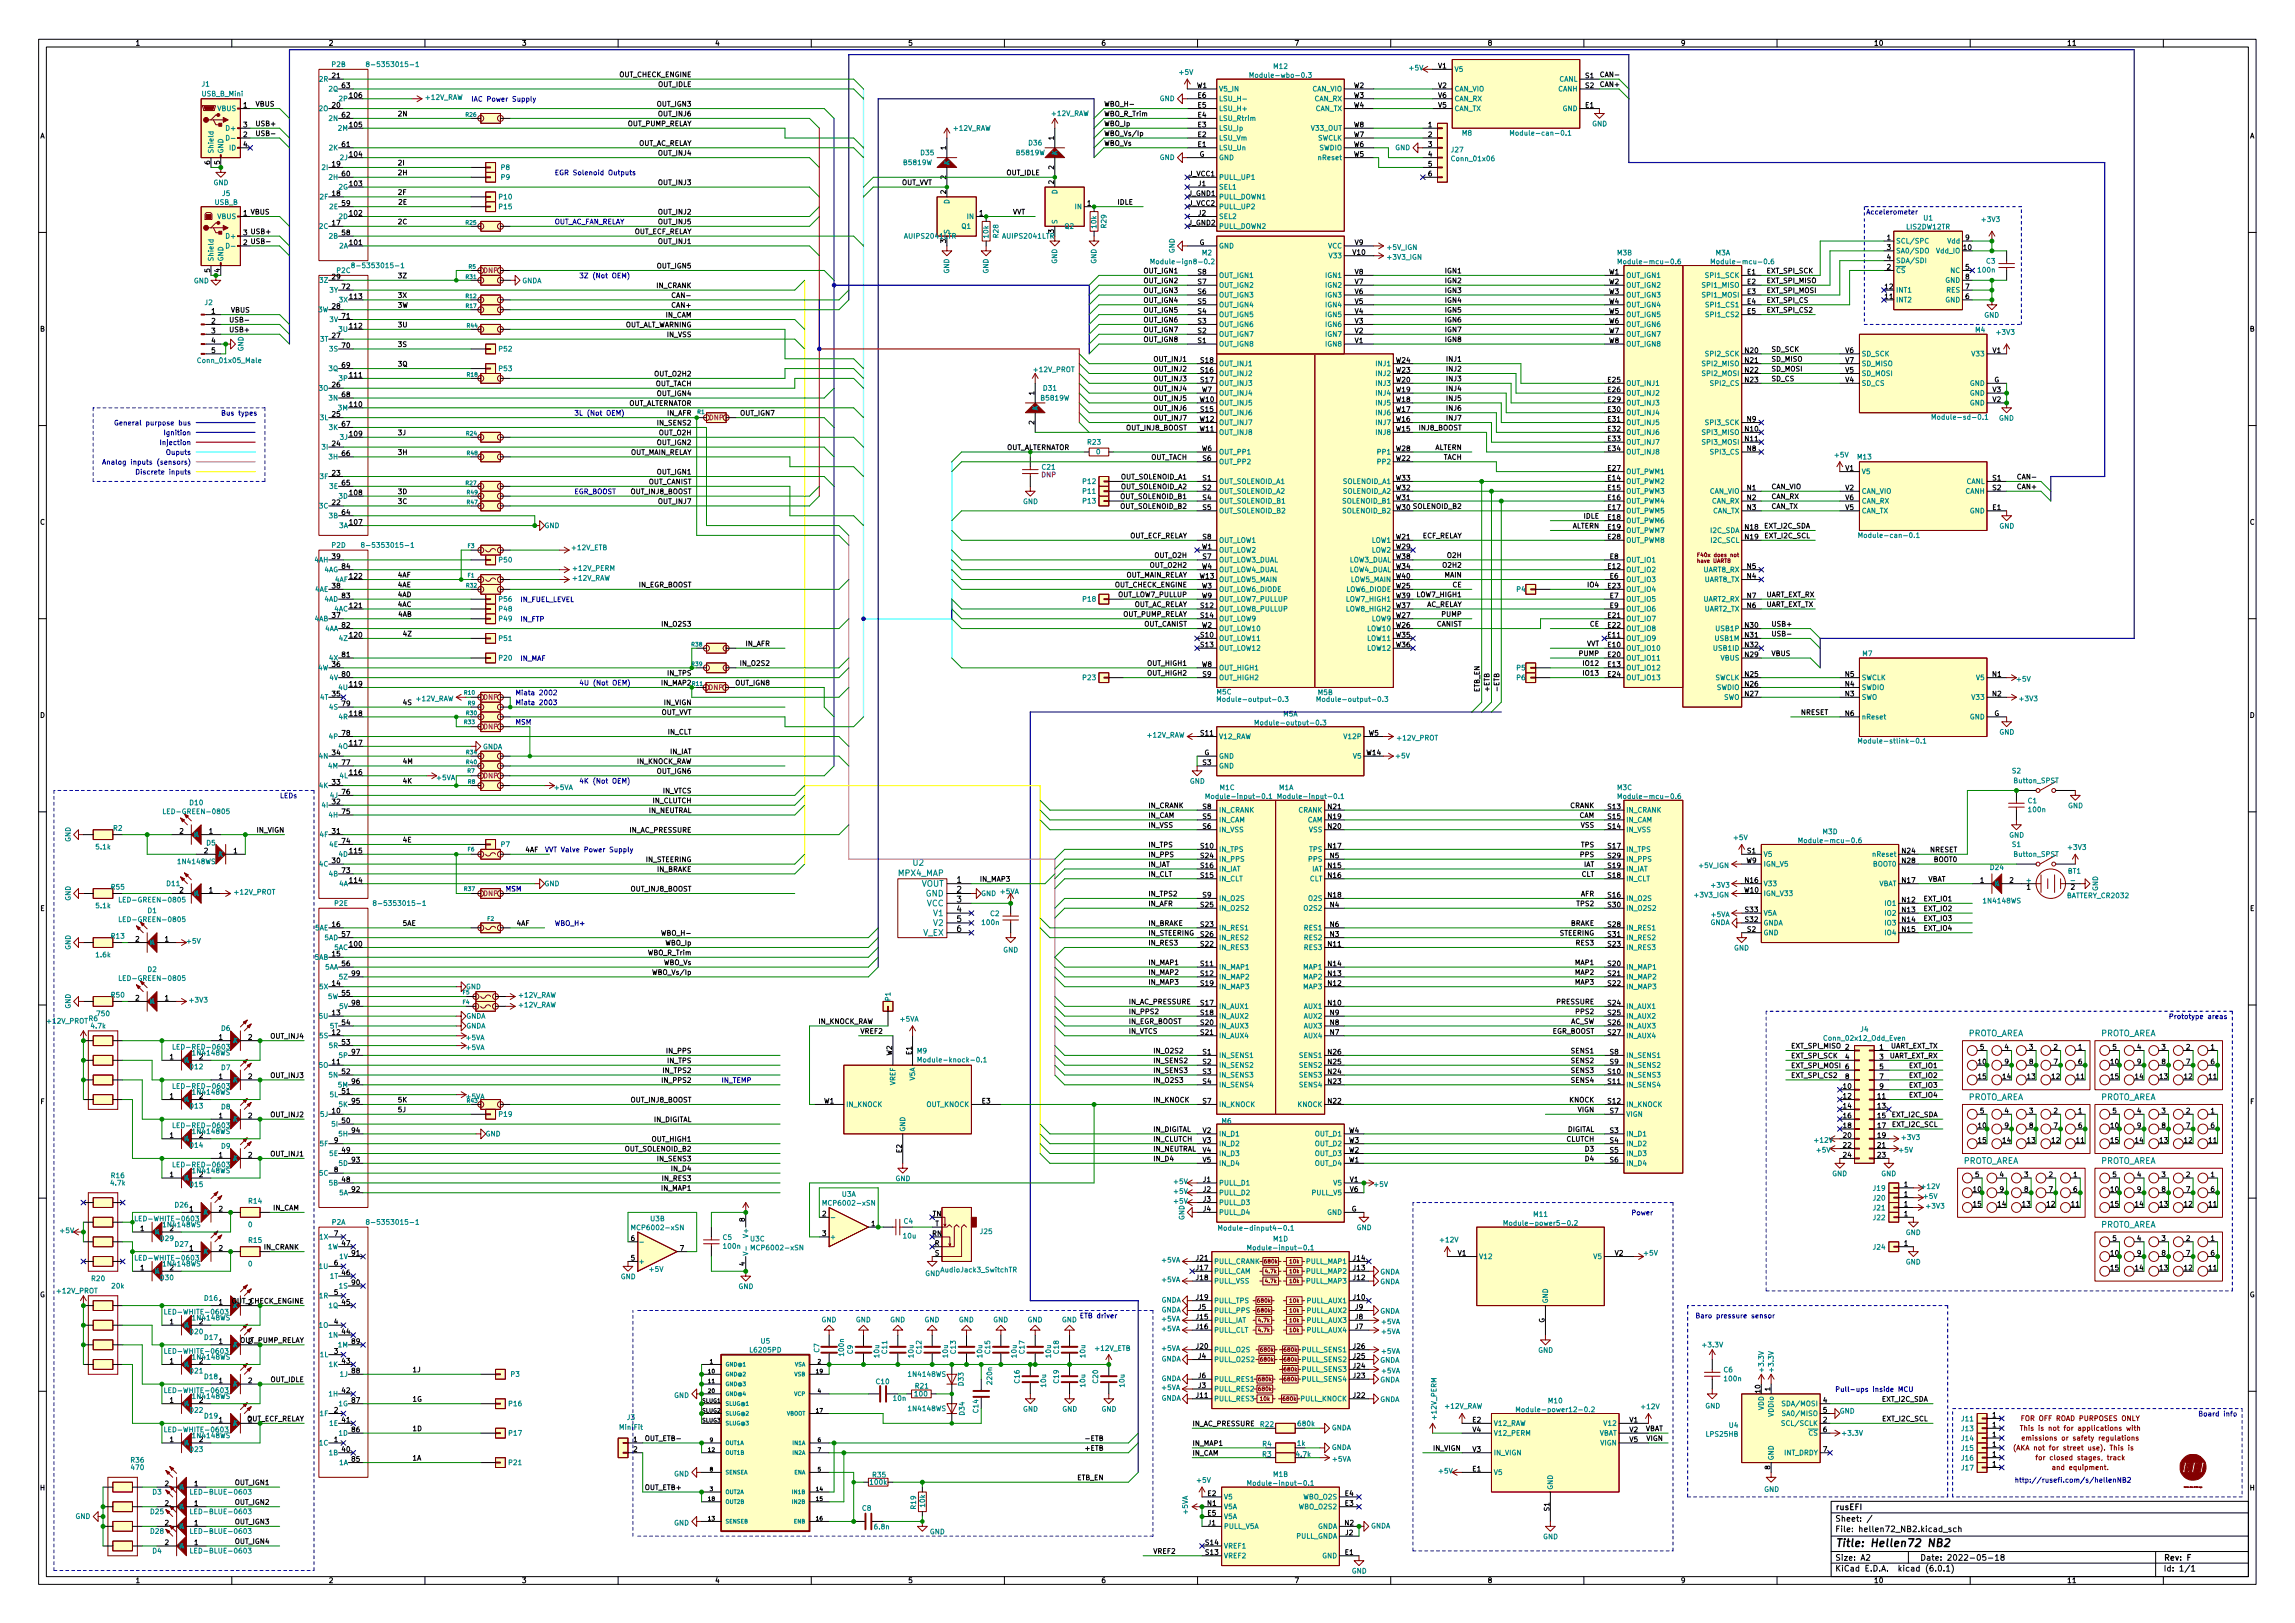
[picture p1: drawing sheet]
<svg xmlns="http://www.w3.org/2000/svg" width="594mm" height="420mm" viewBox="0 0 594 420" stroke-linecap="round" stroke-linejoin="round" font-family="sans-serif">
<defs><g id="words">
<text font-size="2.8" fill="#020000" x="475" y="400.5">Title: Hellen72 NB2</text>
<g font-size="2.1" fill="#008484">
<text x="232.5" y="226.8">MPX4_MAP</text>
<text x="236.3" y="224.1">U2</text>
<text x="238.5" y="229.5">VOUT</text>
<text x="239.6" y="232.1">GND</text>
<text x="239.9" y="234.6">VCC</text>
<text x="241.8" y="237.2">V1</text>
<text x="241.8" y="239.7">V2</text>
<text x="238.9" y="242.2">V_EX</text>
<text x="509.3" y="268.3">PROTO_AREA</text>
<text x="543.6" y="268.3">PROTO_AREA</text>
<text x="509.3" y="284.8">PROTO_AREA</text>
<text x="543.6" y="284.8">PROTO_AREA</text>
<text x="508" y="301.3">PROTO_AREA</text>
<text x="543.6" y="301.3">PROTO_AREA</text>
<text x="543.6" y="317.8">PROTO_AREA</text>
</g>
<g font-size="2.1" fill="#040000">
<text x="247.7" y="228.5">1</text>
<text x="247.7" y="231.1">2</text>
<text x="247.7" y="233.6">3</text>
<text x="247.7" y="236.1">4</text>
<text x="247.7" y="238.7">5</text>
<text x="247.7" y="241.2">6</text>
</g>
<g font-size="2.1" fill="#020000">
<text x="475" y="393.9">Sheet: /</text>
<text x="475" y="390.9">rusEFI</text>
<text x="475" y="396.6">File: hellen72_NB2.kicad_sch</text>
<text x="475" y="406.8">KiCad E.D.A. kicad (6.0.1)</text>
<text x="475" y="404">Size: A2</text>
<text x="497" y="404">Date: 2022-05-18</text>
<text x="560" y="404">Rev: F</text>
<text x="560" y="406.8">Id: 1/1</text>
</g>
<g font-size="1.8" fill="#020000">
<text x="35" y="11.8">1</text>
<text x="85" y="11.8">2</text>
<text x="135" y="11.8">3</text>
<text x="185" y="11.8">4</text>
<text x="235" y="11.8">5</text>
<text x="285" y="11.8">6</text>
<text x="335" y="11.8">7</text>
<text x="385" y="11.8">8</text>
<text x="435" y="11.8">9</text>
<text x="485" y="11.8">10</text>
<text x="535" y="11.8">11</text>
<text x="10.3" y="35.8">A</text>
<text x="582.4" y="35.8">A</text>
<text x="10.3" y="85.8">B</text>
<text x="582.4" y="85.8">B</text>
<text x="10.3" y="135.8">C</text>
<text x="582.4" y="135.8">C</text>
<text x="10.3" y="185.8">D</text>
<text x="582.4" y="185.8">D</text>
<text x="10.4" y="235.8">E</text>
<text x="582.4" y="235.8">E</text>
<text x="10.4" y="285.8">F</text>
<text x="582.5" y="285.8">F</text>
<text x="10.3" y="335.8">G</text>
<text x="582.3" y="335.8">G</text>
<text x="10.3" y="385.8">H</text>
<text x="582.4" y="385.8">H</text>
<text x="35" y="409.8">1</text>
<text x="85" y="409.8">2</text>
<text x="135" y="409.8">3</text>
<text x="185" y="409.8">4</text>
<text x="235" y="409.8">5</text>
<text x="285" y="409.8">6</text>
<text x="335" y="409.8">7</text>
<text x="385" y="409.8">8</text>
<text x="435" y="409.8">9</text>
<text x="485" y="409.8">10</text>
<text x="535" y="409.8">11</text>
</g>
<g font-size="1.8" fill="#008484">
<text x="85.9" y="17.3">P2B</text>
<text x="96.6" y="17.3">8-5353015-1</text>
<text x="329.8" y="17.8">M12</text>
<text x="52.3" y="22.4">J1</text>
<text x="82.8" y="21.1">2R</text>
<text x="85.2" y="23.7">2Q</text>
<text x="305.4" y="19.3">+5V</text>
<text x="315.5" y="23.7">V5_IN</text>
<text x="324.8" y="20.1">Module-wbo-0.3</text>
<text x="339.6" y="23.7">CAN_VIO</text>
<text x="364.9" y="18.2">+5V</text>
<text x="376.4" y="18.6">V5</text>
<text x="376.4" y="23.7">CAN_VIO</text>
<text x="403.3" y="23.7">CANH</text>
<text x="403.5" y="21.1">CANL</text>
<text x="52.3" y="24.9">USB_B_Mini</text>
<text x="56.3" y="28.7">VBUS</text>
<text x="82.7" y="28.7">2O</text>
<text x="88" y="26.2">2P</text>
<text x="110.2" y="25.8">+12V_RAW</text>
<text x="300.2" y="26.2">GND</text>
<text x="315.5" y="28.7">LSU_H+</text>
<text x="315.5" y="26.2">LSU_H-</text>
<text x="340.2" y="26.2">CAN_RX</text>
<text x="340.4" y="28.7">CAN_TX</text>
<text x="376.4" y="28.7">CAN_TX</text>
<text x="376.4" y="26.2">CAN_RX</text>
<text x="404.5" y="28.7">GND</text>
<text x="58.9" y="33.8">D+</text>
<text x="85.3" y="31.3">2N</text>
<text x="87.7" y="33.8">2M</text>
<text x="246.8" y="33.8">+12V_RAW</text>
<text x="272.2" y="30">+12V_RAW</text>
<text x="315.5" y="33.8">LSU_Ip</text>
<text x="315.5" y="31.3">LSU_Rtrim</text>
<text x="339.6" y="33.8">V33_OUT</text>
<text x="378.5" y="35.1">M8</text>
<text x="392.3" y="35.1">Module-can-0.1</text>
<text x="412.1" y="32.7">GND</text>
<text x="55.2" y="39.8" transform="rotate(-90 55.2 39.8)">Shield</text>
<text x="57.8" y="39.8" transform="rotate(-90 57.8 39.8)">GND</text>
<text x="59.4" y="38.9">ID</text>
<text x="85.3" y="38.9">2K</text>
<text x="88.2" y="41.4">2J</text>
<text x="238.4" y="40.2">D35</text>
<text x="263.3" y="40.2">B5819W</text>
<text x="266.3" y="37.6">D36</text>
<text x="273.7" y="40.1" transform="rotate(-90 273.7 40.1)">K</text>
<text x="300.2" y="41.4">GND</text>
<text x="315.5" y="38.9">LSU_Un</text>
<text x="315.5" y="36.4">LSU_Vm</text>
<text x="315.5" y="41.4">GND</text>
<text x="341" y="36.4">SWCLK</text>
<text x="341.5" y="38.9">SWDIO</text>
<text x="341.6" y="41.4">nReset</text>
<text x="361.1" y="38.9">GND</text>
<text x="375.7" y="39.4">J27</text>
<text x="376.1" y="41.7">Conn_01x06</text>
<text x="55.2" y="47.9">GND</text>
<text x="83.6" y="44">2I</text>
<text x="85.3" y="46.5">2H</text>
<text x="129.7" y="46.5">P9</text>
<text x="129.7" y="44">P8</text>
<text x="234" y="42.7">B5819W</text>
<text x="245.7" y="42.6" transform="rotate(-90 245.7 42.6)">K</text>
<text x="315.5" y="46.5">PULL_UP1</text>
<text x="55.5" y="53">USB_B</text>
<text x="57.6" y="50.7">J5</text>
<text x="83" y="51.6">2F</text>
<text x="87.8" y="49.1">2G</text>
<text x="129.2" y="51.6">P10</text>
<text x="245.7" y="52.8" transform="rotate(-90 245.7 52.8)">D</text>
<text x="273.7" y="50.2" transform="rotate(-90 273.7 50.2)">D</text>
<text x="315.5" y="49.1">SEL1</text>
<text x="315.5" y="51.6">PULL_DOWN1</text>
<text x="56.3" y="56.7">VBUS</text>
<text x="82.8" y="59.2">2C</text>
<text x="85.4" y="54.1">2E</text>
<text x="87.9" y="56.7">2D</text>
<text x="129.2" y="54.1">P15</text>
<text x="248.9" y="59.2">Q1</text>
<text x="250.5" y="56.7">IN</text>
<text x="273.7" y="58.1" transform="rotate(-90 273.7 58.1)">S</text>
<text x="275.6" y="59.2">Q2</text>
<text x="278.4" y="54.1">IN</text>
<text x="283.8" y="59" transform="rotate(-90 283.8 59)">10k</text>
<text x="286.4" y="58.9" transform="rotate(-90 286.4 58.9)">R29</text>
<text x="315.5" y="56.7">SEL2</text>
<text x="315.5" y="59.2">PULL_DOWN2</text>
<text x="315.5" y="54.1">PULL_UP2</text>
<text x="493.6" y="59.4">LIS2DW12TR</text>
<text x="498" y="57.1">U1</text>
<text x="513.2" y="57.4">+3V3</text>
<text x="58.9" y="61.8">D+</text>
<text x="85.3" y="61.8">2B</text>
<text x="87.9" y="64.3">2A</text>
<text x="234.4" y="61.8">AUIPS2041LTR</text>
<text x="244.9" y="62.9" transform="rotate(-90 244.9 62.9)">3</text>
<text x="245.7" y="60.6" transform="rotate(-90 245.7 60.6)">S</text>
<text x="255.9" y="61.5" transform="rotate(-90 255.9 61.5)">10k</text>
<text x="258.4" y="61.5" transform="rotate(-90 258.4 61.5)">R28</text>
<text x="259.8" y="61.8">AUIPS2041LTR</text>
<text x="304" y="65.6" transform="rotate(-90 304 65.6)">GND</text>
<text x="315.5" y="64.3">GND</text>
<text x="343.7" y="64.3">VCC</text>
<text x="359.2" y="64.7">+5V_IGN</text>
<text x="490.7" y="63">SCL/SPC</text>
<text x="490.7" y="65.6">SA0/SDO</text>
<text x="501.3" y="65.6">Vdd_IO</text>
<text x="504.2" y="63">Vdd</text>
<text x="55.2" y="67.7" transform="rotate(-90 55.2 67.7)">Shield</text>
<text x="57.8" y="67.7" transform="rotate(-90 57.8 67.7)">GND</text>
<text x="87.2" y="70.7">P2C</text>
<text x="92.8" y="69.4">8-5353015-1</text>
<text x="245.7" y="70.8" transform="rotate(-90 245.7 70.8)">GND</text>
<text x="255.9" y="70.8" transform="rotate(-90 255.9 70.8)">GND</text>
<text x="273.6" y="68.3" transform="rotate(-90 273.6 68.3)">GND</text>
<text x="283.8" y="68.3" transform="rotate(-90 283.8 68.3)">GND</text>
<text x="299.3" y="68.4">Module-ign8-0.2</text>
<text x="311.2" y="66.1">M2</text>
<text x="315.5" y="71.9">OUT_IGN1</text>
<text x="343.3" y="71.9">IGN1</text>
<text x="344.3" y="66.8">V33</text>
<text x="359.3" y="67.2">+3V3_IGN</text>
<text x="418.6" y="66.1">M3B</text>
<text x="420.2" y="68.4">Module-mcu-0.6</text>
<text x="420.9" y="71.9">OUT_IGN1</text>
<text x="441.8" y="71.9">SPI1_SCK</text>
<text x="444.1" y="66.1">M3A</text>
<text x="444.3" y="68.4">Module-mcu-0.6</text>
<text x="490.7" y="70.7">~{CS}</text>
<text x="490.7" y="68.1">SDA/SDI</text>
<text x="504.9" y="70.7">NC</text>
<text x="512.2" y="70.5">100n</text>
<text x="514.2" y="68.2">C3</text>
<text x="50.2" y="73.3">GND</text>
<text x="83" y="73.2">3Z</text>
<text x="85.4" y="75.7">3Y</text>
<text x="135.1" y="73.3">GNDA</text>
<text x="315.5" y="77">OUT_IGN3</text>
<text x="315.5" y="74.5">OUT_IGN2</text>
<text x="343.3" y="77">IGN3</text>
<text x="343.3" y="74.5">IGN2</text>
<text x="420.9" y="74.5">OUT_IGN2</text>
<text x="420.9" y="77">OUT_IGN3</text>
<text x="441" y="74.5">SPI1_MISO</text>
<text x="441" y="77">SPI1_MOSI</text>
<text x="490.7" y="75.7">INT1</text>
<text x="503.6" y="73.2">GND</text>
<text x="503.9" y="75.7">RES</text>
<text x="53" y="79">J2</text>
<text x="82.4" y="80.8">3W</text>
<text x="85.4" y="83.4">3V</text>
<text x="88" y="78.3">3X</text>
<text x="315.5" y="82.1">OUT_IGN5</text>
<text x="315.5" y="79.5">OUT_IGN4</text>
<text x="343.3" y="82.1">IGN5</text>
<text x="343.3" y="79.5">IGN4</text>
<text x="420.9" y="79.5">OUT_IGN4</text>
<text x="420.9" y="82.1">OUT_IGN5</text>
<text x="442.1" y="79.5">SPI1_CS1</text>
<text x="442.1" y="82.1">SPI1_CS2</text>
<text x="490.7" y="78.3">INT2</text>
<text x="503.6" y="78.3">GND</text>
<text x="513.6" y="82.2">GND</text>
<text x="83" y="88.4">3T</text>
<text x="87.9" y="85.9">3U</text>
<text x="315.5" y="89.7">OUT_IGN8</text>
<text x="315.5" y="87.2">OUT_IGN7</text>
<text x="315.5" y="84.6">OUT_IGN6</text>
<text x="343.3" y="89.7">IGN8</text>
<text x="343.3" y="87.2">IGN7</text>
<text x="343.3" y="84.6">IGN6</text>
<text x="420.9" y="84.6">OUT_IGN6</text>
<text x="420.9" y="87.2">OUT_IGN7</text>
<text x="420.9" y="89.7">OUT_IGN8</text>
<text x="511.4" y="86">M4</text>
<text x="517" y="86.7">+3V3</text>
<text x="51.7" y="94">Conn_01x05_Male</text>
<text x="63" y="91" transform="rotate(-90 63 91)">GND</text>
<text x="85.4" y="91">3S</text>
<text x="129.2" y="91">P52</text>
<text x="315.5" y="94.8">OUT_INJ1</text>
<text x="356.4" y="94.8">INJ1</text>
<text x="441" y="94.8">SPI2_MISO</text>
<text x="441.8" y="92.2">SPI2_SCK</text>
<text x="481.8" y="92.2">SD_SCK</text>
<text x="481.8" y="94.8">SD_MISO</text>
<text x="510.7" y="92.2">V33</text>
<text x="82.7" y="101.1">3O</text>
<text x="85.2" y="96.1">3Q</text>
<text x="88" y="98.6">3P</text>
<text x="129.2" y="96.1">P53</text>
<text x="267.7" y="96.3">+12V_PROT</text>
<text x="270.2" y="101.1">D31</text>
<text x="315.5" y="97.3">OUT_INJ2</text>
<text x="315.5" y="99.9">OUT_INJ3</text>
<text x="356.4" y="99.9">INJ3</text>
<text x="356.4" y="97.3">INJ2</text>
<text x="420.9" y="99.9">OUT_INJ1</text>
<text x="441" y="97.3">SPI2_MOSI</text>
<text x="443.1" y="99.9">SPI2_CS</text>
<text x="481.8" y="99.9">SD_CS</text>
<text x="481.8" y="97.3">SD_MOSI</text>
<text x="509.9" y="99.9">GND</text>
<text x="85.3" y="103.7">3N</text>
<text x="87.7" y="106.2">3M</text>
<text x="268.6" y="106.1" transform="rotate(-90 268.6 106.1)">K</text>
<text x="269.6" y="103.7">B5819W</text>
<text x="315.5" y="107.5">OUT_INJ6</text>
<text x="315.5" y="104.9">OUT_INJ5</text>
<text x="315.5" y="102.4">OUT_INJ4</text>
<text x="356.4" y="107.5">INJ6</text>
<text x="356.4" y="104.9">INJ5</text>
<text x="356.4" y="102.4">INJ4</text>
<text x="420.9" y="102.4">OUT_INJ2</text>
<text x="420.9" y="104.9">OUT_INJ3</text>
<text x="420.9" y="107.5">OUT_INJ4</text>
<text x="509.9" y="104.9">GND</text>
<text x="509.9" y="102.4">GND</text>
<text x="83" y="108.8">3L</text>
<text x="85.3" y="111.3">3K</text>
<text x="88.2" y="113.8">3J</text>
<text x="315.5" y="112.6">OUT_INJ8</text>
<text x="315.5" y="110">OUT_INJ7</text>
<text x="356.4" y="112.6">INJ8</text>
<text x="356.4" y="110">INJ7</text>
<text x="420.9" y="110">OUT_INJ5</text>
<text x="420.9" y="112.6">OUT_INJ6</text>
<text x="441" y="112.6">SPI3_MISO</text>
<text x="441.8" y="110">SPI3_SCK</text>
<text x="501.4" y="108.6">Module-sd-0.1</text>
<text x="517.4" y="108.9">GND</text>
<text x="83.6" y="116.4">3I</text>
<text x="85.3" y="118.9">3H</text>
<text x="281.6" y="115.1">R23</text>
<text x="283.8" y="117.6">0</text>
<text x="315.5" y="117.6">OUT_PP1</text>
<text x="356.8" y="117.6">PP1</text>
<text x="420.9" y="115.1">OUT_INJ7</text>
<text x="420.9" y="117.6">OUT_INJ8</text>
<text x="441" y="115.1">SPI3_MOSI</text>
<text x="443.1" y="117.6">SPI3_CS</text>
<text x="475" y="118.4">+5V</text>
<text x="480.9" y="118.9">M13</text>
<text x="83" y="124">3F</text>
<text x="269.8" y="121.6">C21</text>
<text x="280.4" y="125.3">P12</text>
<text x="315.5" y="125.3">OUT_SOLENOID_A1</text>
<text x="315.5" y="120.2">OUT_PP2</text>
<text x="347.7" y="125.3">SOLENOID_A1</text>
<text x="356.8" y="120.2">PP2</text>
<text x="420.9" y="125.3">OUT_PWM2</text>
<text x="420.9" y="122.7">OUT_PWM1</text>
<text x="481.8" y="122.7">V5</text>
<text x="508.9" y="125.3">CANL</text>
<text x="82.8" y="131.6">3C</text>
<text x="85.4" y="126.5">3E</text>
<text x="87.9" y="129.1">3D</text>
<text x="264.8" y="130.5">GND</text>
<text x="280.4" y="130.3">P13</text>
<text x="280.4" y="127.8">P11</text>
<text x="315.5" y="127.8">OUT_SOLENOID_A2</text>
<text x="315.5" y="130.3">OUT_SOLENOID_B1</text>
<text x="347.7" y="130.3">SOLENOID_B1</text>
<text x="347.7" y="127.8">SOLENOID_A2</text>
<text x="420.9" y="127.8">OUT_PWM3</text>
<text x="420.9" y="130.3">OUT_PWM4</text>
<text x="442.5" y="127.8">CAN_VIO</text>
<text x="443.1" y="130.3">CAN_RX</text>
<text x="481.8" y="127.8">CAN_VIO</text>
<text x="481.8" y="130.3">CAN_RX</text>
<text x="508.7" y="127.8">CANH</text>
<text x="85.3" y="134.2">3B</text>
<text x="87.9" y="136.7">3A</text>
<text x="140.9" y="136.7">GND</text>
<text x="315.5" y="132.9">OUT_SOLENOID_B2</text>
<text x="347.7" y="132.9">SOLENOID_B2</text>
<text x="420.9" y="132.9">OUT_PWM5</text>
<text x="420.9" y="135.4">OUT_PWM6</text>
<text x="420.9" y="138">OUT_PWM7</text>
<text x="442.9" y="138">I2C_SDA</text>
<text x="443.3" y="132.9">CAN_TX</text>
<text x="481.8" y="132.9">CAN_TX</text>
<text x="509.9" y="132.9">GND</text>
<text x="517.5" y="136.8">GND</text>
<text x="85.9" y="141.8">P2D</text>
<text x="95.3" y="141.8">8-5353015-1</text>
<text x="148.1" y="142.4">+12V_ETB</text>
<text x="315.5" y="140.5">OUT_LOW1</text>
<text x="315.5" y="143">OUT_LOW2</text>
<text x="355.1" y="140.5">LOW1</text>
<text x="355.1" y="143">LOW2</text>
<text x="420.9" y="140.5">OUT_PWM8</text>
<text x="443.1" y="140.5">I2C_SCL</text>
<text x="482.5" y="139.2">Module-can-0.1</text>
<text x="81.5" y="145.6">4AH</text>
<text x="84" y="148.1">4AG</text>
<text x="129.2" y="145.6">P50</text>
<text x="148.5" y="147.8">+12V_PERM</text>
<text x="315.5" y="145.6">OUT_LOW3_DUAL</text>
<text x="315.5" y="148.1">OUT_LOW4_DUAL</text>
<text x="349.2" y="148.1">LOW4_DUAL</text>
<text x="349.2" y="145.6">LOW3_DUAL</text>
<text x="420.9" y="148.1">OUT_IO2</text>
<text x="420.9" y="145.6">OUT_IO1</text>
<text x="441" y="148.1">UART8_RX</text>
<text x="81.6" y="153.2">4AE</text>
<text x="84.1" y="155.7">4AD</text>
<text x="86.8" y="150.7">4AF</text>
<text x="129.2" y="155.7">P56</text>
<text x="148.3" y="150.3">+12V_RAW</text>
<text x="280.4" y="155.7">P18</text>
<text x="315.5" y="150.7">OUT_LOW5_MAIN</text>
<text x="315.5" y="153.2">OUT_LOW6_DIODE</text>
<text x="315.5" y="155.7">OUT_LOW7_PULLUP</text>
<text x="348.5" y="153.2">LOW6_DIODE</text>
<text x="348.7" y="155.7">LOW7_HIGH1</text>
<text x="349.6" y="150.7">LOW5_MAIN</text>
<text x="392.6" y="153.2">P4</text>
<text x="420.9" y="153.2">OUT_IO4</text>
<text x="420.9" y="150.7">OUT_IO3</text>
<text x="420.9" y="155.7">OUT_IO5</text>
<text x="441" y="155.7">UART2_RX</text>
<text x="441.2" y="150.7">UART8_TX</text>
<text x="81.5" y="160.8">4AB</text>
<text x="86.6" y="158.3">4AC</text>
<text x="129.2" y="158.3">P48</text>
<text x="129.2" y="160.8">P49</text>
<text x="315.5" y="158.3">OUT_LOW8_PULLUP</text>
<text x="315.5" y="160.8">OUT_LOW9</text>
<text x="348.7" y="158.3">LOW8_HIGH2</text>
<text x="355.1" y="160.8">LOW9</text>
<text x="420.9" y="160.8">OUT_IO7</text>
<text x="420.9" y="158.3">OUT_IO6</text>
<text x="441.2" y="158.3">UART2_TX</text>
<text x="84.1" y="163.4">4AA</text>
<text x="88.1" y="165.9">4Z</text>
<text x="129.2" y="165.9">P51</text>
<text x="315.5" y="165.9">OUT_LOW11</text>
<text x="315.5" y="163.4">OUT_LOW10</text>
<text x="354.1" y="163.4">LOW10</text>
<text x="354.1" y="165.9">LOW11</text>
<text x="420.9" y="165.9">OUT_IO9</text>
<text x="420.9" y="163.4">OUT_IO8</text>
<text x="444.2" y="165.9">USB1M</text>
<text x="444.4" y="163.4">USB1P</text>
<text x="82.4" y="173.5">4W</text>
<text x="85.4" y="171">4X</text>
<text x="129.2" y="171">P20</text>
<text x="315.5" y="168.4">OUT_LOW12</text>
<text x="315.5" y="173.5">OUT_HIGH1</text>
<text x="354.1" y="168.4">LOW12</text>
<text x="392.6" y="173.5">P5</text>
<text x="420.9" y="168.4">OUT_IO10</text>
<text x="420.9" y="173.5">OUT_IO12</text>
<text x="420.9" y="171">OUT_IO11</text>
<text x="443.9" y="168.4">USB1ID</text>
<text x="445.4" y="171">VBUS</text>
<text x="482.1" y="169.8">M7</text>
<text x="85.4" y="176.1">4V</text>
<text x="87.9" y="178.6">4U</text>
<text x="280.4" y="176.1">P23</text>
<text x="315" y="179.8">M5C</text>
<text x="315.5" y="176.1">OUT_HIGH2</text>
<text x="341.2" y="179.9">M5B</text>
<text x="392.6" y="176.1">P6</text>
<text x="420.9" y="176.1">OUT_IO13</text>
<text x="443.9" y="176.1">SWCLK</text>
<text x="444.3" y="178.6">SWDIO</text>
<text x="481.8" y="178.6">SWDIO</text>
<text x="481.8" y="176.1">SWCLK</text>
<text x="511.7" y="176.1">V5</text>
<text x="522.2" y="176.4">+5V</text>
<text x="83" y="181.1">4T</text>
<text x="85.4" y="183.7">4S</text>
<text x="107.8" y="181.5">+12V_RAW</text>
<text x="316.6" y="181.7">Module-output-0.3</text>
<text x="332.1" y="185.5">M5A</text>
<text x="342.4" y="181.7">Module-output-0.3</text>
<text x="446.1" y="181.1">SWO</text>
<text x="481.8" y="181.1">SWO</text>
<text x="510.7" y="181.1">V33</text>
<text x="522.9" y="181.5">+3V3</text>
<text x="85.4" y="191.3">4P</text>
<text x="87.9" y="186.2">4R</text>
<text x="297" y="190.9">+12V_RAW</text>
<text x="315.5" y="191.3">V12_RAW</text>
<text x="326.3" y="187.8">Module-output-0.3</text>
<text x="348.2" y="191.3">V12P</text>
<text x="361.8" y="191.7">+12V_PROT</text>
<text x="481.8" y="186.2">nReset</text>
<text x="509.9" y="186.2">GND</text>
<text x="517.5" y="190.2">GND</text>
<text x="82.8" y="196.4">4N</text>
<text x="87.8" y="193.8">4O</text>
<text x="124.9" y="194">GNDA</text>
<text x="315.5" y="196.4">GND</text>
<text x="350.4" y="196.4">V5</text>
<text x="361.4" y="196.3">+5V</text>
<text x="482.6" y="192.5">Module-stlink-0.1</text>
<text x="85.1" y="198.9">4M</text>
<text x="88.1" y="201.5">4L</text>
<text x="113.1" y="202">+5VA</text>
<text x="308" y="202.9">GND</text>
<text x="315.5" y="198.9">GND</text>
<text x="520.9" y="200.2">S2</text>
<text x="521.4" y="202.7">Button_SPST</text>
<text x="49.2" y="208.4">D10</text>
<text x="82.8" y="204">4K</text>
<text x="83.6" y="209.1">4I</text>
<text x="85.6" y="206.5">4J</text>
<text x="143.6" y="204.5">+5VA</text>
<text x="313.6" y="206.8">Module-input-0.1</text>
<text x="315.8" y="204.5">M1C</text>
<text x="331.1" y="204.5">M1A</text>
<text x="332.2" y="206.8">Module-input-0.1</text>
<text x="418.6" y="204.5">M3C</text>
<text x="420.2" y="206.8">Module-mcu-0.6</text>
<text x="525" y="207.9">C1</text>
<text x="535.3" y="209.2">GND</text>
<text x="29.3" y="215">R2</text>
<text x="43.3" y="210.7">LED-GREEN-0805</text>
<text x="85.3" y="211.6">4H</text>
<text x="315.5" y="212.9">IN_CAM</text>
<text x="315.5" y="215.4">IN_VSS</text>
<text x="315.5" y="210.4">IN_CRANK</text>
<text x="336" y="210.4">CRANK</text>
<text x="338.4" y="212.9">CAM</text>
<text x="338.9" y="215.4">VSS</text>
<text x="420.9" y="210.4">IN_CRANK</text>
<text x="420.9" y="215.4">IN_VSS</text>
<text x="420.9" y="212.9">IN_CAM</text>
<text x="471.8" y="215.9">M3D</text>
<text x="525.2" y="210.2">100n</text>
<text x="18.3" y="218" transform="rotate(-90 18.3 218)">GND</text>
<text x="24.9" y="219.9">5.1k</text>
<text x="50" y="216.7">K</text>
<text x="53.5" y="218.8">D5</text>
<text x="56.6" y="221.8">K</text>
<text x="83" y="216.7">4F</text>
<text x="85.4" y="219.2">4E</text>
<text x="87.9" y="221.8">4D</text>
<text x="129.7" y="219.2">P7</text>
<text x="315.5" y="220.5">IN_TPS</text>
<text x="339" y="220.5">TPS</text>
<text x="420.9" y="220.5">IN_TPS</text>
<text x="448.9" y="217.5">+5V</text>
<text x="456.4" y="221.8">V5</text>
<text x="467" y="218.2">Module-mcu-0.6</text>
<text x="485.1" y="221.8">nReset</text>
<text x="520.1" y="216.8">GND</text>
<text x="520.9" y="219.2">S1</text>
<text x="521.4" y="221.8">Button_SPST</text>
<text x="535.5" y="220">+3V3</text>
<text x="46.3" y="223.7">1N4148WS</text>
<text x="82.8" y="224.3">4C</text>
<text x="85.3" y="226.9">4B</text>
<text x="315.5" y="225.6">IN_IAT</text>
<text x="315.5" y="223.1">IN_PPS</text>
<text x="338.9" y="223.1">PPS</text>
<text x="339.5" y="225.6">IAT</text>
<text x="420.9" y="225.6">IN_IAT</text>
<text x="420.9" y="223.1">IN_PPS</text>
<text x="439.9" y="224.7">+5V_IGN</text>
<text x="456.4" y="224.3">IGN_V5</text>
<text x="484.9" y="224.3">BOOT0</text>
<text x="515.3" y="225.2">D24</text>
<text x="535.3" y="226.2">BT1</text>
<text x="18.3" y="233.2" transform="rotate(-90 18.3 233.2)">GND</text>
<text x="28.9" y="230.3">R55</text>
<text x="31.9" y="233.6">LED-GREEN-0805</text>
<text x="43.2" y="229.4">D11</text>
<text x="50" y="231.9">K</text>
<text x="60.8" y="231.6">+12V_PROT</text>
<text x="87.9" y="229.4">4A</text>
<text x="140.9" y="229.4">GND</text>
<text x="253.9" y="231.9">GND</text>
<text x="259" y="231.4">+5VA</text>
<text x="315.5" y="228.1">IN_CLT</text>
<text x="315.5" y="233.2">IN_O2S</text>
<text x="338.9" y="233.2">O2S</text>
<text x="339" y="228.1">CLT</text>
<text x="420.9" y="233.2">IN_O2S</text>
<text x="420.9" y="228.1">IN_CLT</text>
<text x="438.8" y="232.3">+3V3_IGN</text>
<text x="443.2" y="229.8">+3V3</text>
<text x="456.4" y="229.4">V33</text>
<text x="456.4" y="231.9">IGN_V33</text>
<text x="486.2" y="229.4">VBAT</text>
<text x="513.6" y="233.8">1N4148WS</text>
<text x="516.1" y="229.4">K</text>
<text x="524.6" y="228.5">+</text>
<text x="535.2" y="232.5">BATTERY_CR2032</text>
<text x="536.3" y="228.5">-</text>
<text x="543.1" y="230.7" transform="rotate(-90 543.1 230.7)">GND</text>
<text x="24.9" y="235.1">5.1k</text>
<text x="31.9" y="238.7">LED-GREEN-0805</text>
<text x="38.2" y="236.4">D1</text>
<text x="86.6" y="234.5">P2E</text>
<text x="98.4" y="234.5">8-5353015-1</text>
<text x="254.3" y="239.4">100n</text>
<text x="256.4" y="237.1">C2</text>
<text x="315.5" y="235.8">IN_O2S2</text>
<text x="337.9" y="235.8">O2S2</text>
<text x="420.9" y="235.8">IN_O2S2</text>
<text x="442.7" y="239.5">GNDA</text>
<text x="443" y="237.4">+5VA</text>
<text x="456.4" y="239.6">GNDA</text>
<text x="456.4" y="237">V5A</text>
<text x="488.1" y="234.5">IO1</text>
<text x="488.1" y="237">IO2</text>
<text x="488.1" y="239.6">IO3</text>
<text x="18.3" y="245.9" transform="rotate(-90 18.3 245.9)">GND</text>
<text x="28.9" y="243">R13</text>
<text x="38.6" y="244.6">K</text>
<text x="48.4" y="244.3">+5V</text>
<text x="81.6" y="240.8">5AE</text>
<text x="84.1" y="243.4">5AD</text>
<text x="86.6" y="245.9">5AC</text>
<text x="315.5" y="245.9">IN_RES3</text>
<text x="315.5" y="240.8">IN_RES1</text>
<text x="315.5" y="243.4">IN_RES2</text>
<text x="337.8" y="245.9">RES3</text>
<text x="337.8" y="243.4">RES2</text>
<text x="337.8" y="240.8">RES1</text>
<text x="420.9" y="245.9">IN_RES3</text>
<text x="420.9" y="240.8">IN_RES1</text>
<text x="420.9" y="243.4">IN_RES2</text>
<text x="456.4" y="242.1">GND</text>
<text x="488.1" y="242.1">IO4</text>
<text x="24.9" y="247.8">1.6k</text>
<text x="38.2" y="251.6">D2</text>
<text x="81.5" y="248.5">5AB</text>
<text x="84.1" y="251">5AA</text>
<text x="259.7" y="246.5">GND</text>
<text x="315.5" y="251">IN_MAP1</text>
<text x="337.5" y="251">MAP1</text>
<text x="420.9" y="251">IN_MAP1</text>
<text x="448.8" y="246">GND</text>
<text x="31.9" y="253.9">LED-GREEN-0805</text>
<text x="82.9" y="256.1">5X</text>
<text x="88.1" y="253.5">5Z</text>
<text x="120.6" y="256.1">GND</text>
<text x="315.5" y="253.5">IN_MAP2</text>
<text x="315.5" y="256.1">IN_MAP3</text>
<text x="337.5" y="256.1">MAP3</text>
<text x="337.5" y="253.5">MAP2</text>
<text x="420.9" y="253.5">IN_MAP2</text>
<text x="420.9" y="256.1">IN_MAP3</text>
<text x="18.3" y="261.2" transform="rotate(-90 18.3 261.2)">GND</text>
<text x="25.2" y="263.1">750</text>
<text x="28.9" y="258.2">R50</text>
<text x="38.6" y="259.9">K</text>
<text x="49.2" y="259.5">+3V3</text>
<text x="82.8" y="263.7">5U</text>
<text x="85" y="258.6">5W</text>
<text x="88" y="261.2">5V</text>
<text x="120.6" y="263.7">GNDA</text>
<text x="134.3" y="258.2">+12V_RAW</text>
<text x="134.3" y="260.8">+12V_RAW</text>
<text x="230.5" y="259.1" transform="rotate(-90 230.5 259.1)">P1</text>
<text x="315.5" y="261.2">IN_AUX1</text>
<text x="315.5" y="263.7">IN_AUX2</text>
<text x="337.7" y="261.2">AUX1</text>
<text x="337.7" y="263.7">AUX2</text>
<text x="420.9" y="261.2">IN_AUX1</text>
<text x="420.9" y="263.7">IN_AUX2</text>
<text x="12.3" y="265">+12V_PROT</text>
<text x="23" y="264.3">R6</text>
<text x="23.7" y="266.2">4.7k</text>
<text x="57.3" y="266.9">D6</text>
<text x="82.9" y="268.8">5S</text>
<text x="85.5" y="266.2">5T</text>
<text x="120.6" y="266.2">GNDA</text>
<text x="120.7" y="269.3">+5VA</text>
<text x="233.1" y="264.4">+5VA</text>
<text x="315.5" y="266.2">IN_AUX3</text>
<text x="315.5" y="268.8">IN_AUX4</text>
<text x="337.7" y="268.8">AUX4</text>
<text x="337.7" y="266.2">AUX3</text>
<text x="420.9" y="266.2">IN_AUX3</text>
<text x="420.9" y="268.8">IN_AUX4</text>
<text x="472.5" y="269.4">Conn_02x12_Odd_Even</text>
<text x="481.6" y="267.1">J4</text>
<text x="45.9" y="271.7">LED-RED-0603</text>
<text x="47.5" y="275.1">K</text>
<text x="50.1" y="273.2">1N4148WS</text>
<text x="60.4" y="270">K</text>
<text x="85.3" y="271.3">5R</text>
<text x="88" y="273.9">5P</text>
<text x="120.7" y="271.8">+5VA</text>
<text x="237.4" y="272.7">M9</text>
<text x="239" y="275">Module-knock-0.1</text>
<text x="315.5" y="273.9">IN_SENS1</text>
<text x="336.6" y="273.9">SENS1</text>
<text x="420.9" y="273.9">IN_SENS1</text>
<text x="45.9" y="281.8">LED-RED-0603</text>
<text x="49.2" y="276.8">D12</text>
<text x="57.3" y="277">D7</text>
<text x="60.4" y="280.2">K</text>
<text x="82.7" y="276.4">5O</text>
<text x="85.3" y="278.9">5N</text>
<text x="87.7" y="281.5">5M</text>
<text x="231.8" y="281" transform="rotate(-90 231.8 281)">VREF</text>
<text x="236.9" y="279.7" transform="rotate(-90 236.9 279.7)">V5A</text>
<text x="315.5" y="276.4">IN_SENS2</text>
<text x="315.5" y="278.9">IN_SENS3</text>
<text x="315.5" y="281.5">IN_SENS4</text>
<text x="336.6" y="281.5">SENS4</text>
<text x="336.6" y="278.9">SENS3</text>
<text x="336.6" y="276.4">SENS2</text>
<text x="420.9" y="278.9">IN_SENS3</text>
<text x="420.9" y="281.5">IN_SENS4</text>
<text x="420.9" y="276.4">IN_SENS2</text>
<text x="47.5" y="285.3">K</text>
<text x="49.2" y="287">D13</text>
<text x="50.1" y="283.4">1N4148WS</text>
<text x="57.3" y="287.2">D8</text>
<text x="85.5" y="284">5L</text>
<text x="87.9" y="286.6">5K</text>
<text x="120.7" y="284.5">+5VA</text>
<text x="218.9" y="286.6">IN_KNOCK</text>
<text x="239.8" y="286.6">OUT_KNOCK</text>
<text x="315.5" y="286.6">IN_KNOCK</text>
<text x="335.9" y="286.6">KNOCK</text>
<text x="420.9" y="286.6">IN_KNOCK</text>
<text x="45.9" y="292">LED-RED-0603</text>
<text x="50.1" y="293.5">1N4148WS</text>
<text x="60.4" y="290.4">K</text>
<text x="83.1" y="289.1">5J</text>
<text x="86.1" y="291.6">5I</text>
<text x="129.2" y="289.1">P19</text>
<text x="234.3" y="293" transform="rotate(-90 234.3 293)">GND</text>
<text x="316.3" y="290.9">M6</text>
<text x="420.9" y="289.1">VIGN</text>
<text x="47.5" y="295.4">K</text>
<text x="49.2" y="297.1">D14</text>
<text x="57.3" y="297.3">D9</text>
<text x="83" y="296.7">5F</text>
<text x="85.4" y="299.3">5E</text>
<text x="87.9" y="294.2">5H</text>
<text x="125.7" y="294.2">GND</text>
<text x="315.5" y="294.2">IN_D1</text>
<text x="315.5" y="296.7">IN_D2</text>
<text x="315.5" y="299.3">IN_D3</text>
<text x="340.5" y="299.3">OUT_D3</text>
<text x="340.5" y="296.7">OUT_D2</text>
<text x="340.5" y="294.2">OUT_D1</text>
<text x="420.9" y="294.2">IN_D1</text>
<text x="420.9" y="296.7">IN_D2</text>
<text x="420.9" y="299.3">IN_D3</text>
<text x="469.8" y="295.8">+12V</text>
<text x="470.3" y="298.4">+5V</text>
<text x="491.7" y="298.4">+5V</text>
<text x="492.5" y="295.1">+3V3</text>
<text x="28.9" y="305">R16</text>
<text x="45.9" y="302.2">LED-RED-0603</text>
<text x="47.5" y="305.6">K</text>
<text x="50.1" y="303.7">1N4148WS</text>
<text x="60.4" y="300.5">K</text>
<text x="82.8" y="304.3">5C</text>
<text x="87.9" y="301.8">5D</text>
<text x="231.8" y="305.7">GND</text>
<text x="315.5" y="301.8">IN_D4</text>
<text x="340.5" y="301.8">OUT_D4</text>
<text x="420.9" y="301.8">IN_D4</text>
<text x="474.2" y="304.5">GND</text>
<text x="486.9" y="304.5">GND</text>
<text x="28.8" y="306.9">4.7k</text>
<text x="49.2" y="307.3">D15</text>
<text x="64.4" y="311.6">R14</text>
<text x="85.3" y="306.9">5B</text>
<text x="87.9" y="309.4">5A</text>
<text x="217.9" y="309.8">U3A</text>
<text x="304" y="311.6">+5V</text>
<text x="304" y="309">+5V</text>
<text x="304" y="306.5">+5V</text>
<text x="315.5" y="306.9">PULL_D1</text>
<text x="315.5" y="309.4">PULL_D2</text>
<text x="315.5" y="312">PULL_D3</text>
<text x="339.7" y="309.4">PULL_V5</text>
<text x="345.3" y="306.9">V5</text>
<text x="355.8" y="307.2">+5V</text>
<text x="484.9" y="310.8">J20</text>
<text x="484.9" y="308.2">J19</text>
<text x="497.5" y="307.8">+12V</text>
<text x="498" y="310.3">+5V</text>
<text x="36" y="316.1">LED-WHITE-0603</text>
<text x="42.5" y="317.7">1N4148WS</text>
<text x="45.4" y="312.6">D26</text>
<text x="52.8" y="314.5">K</text>
<text x="64.3" y="317.7">0</text>
<text x="85.9" y="317">P2A</text>
<text x="96.6" y="317">8-5353015-1</text>
<text x="168.4" y="316.1">U3B</text>
<text x="213.8" y="312.1">MCP6002-xSN</text>
<text x="234" y="316.8">C4</text>
<text x="306.6" y="315.9" transform="rotate(-90 306.6 315.9)">GND</text>
<text x="315.5" y="314.5">PULL_D4</text>
<text x="343.5" y="314.5">GND</text>
<text x="390.8" y="317.3">Module-power5-0.2</text>
<text x="397.1" y="315">M11</text>
<text x="484.9" y="313.3">J21</text>
<text x="484.9" y="315.9">J22</text>
<text x="498.8" y="312.9">+3V3</text>
<text x="15.7" y="319.2">+5V</text>
<text x="39.9" y="319.6">K</text>
<text x="41.6" y="321.2">D29</text>
<text x="45.4" y="322.7">D27</text>
<text x="64.4" y="321.7">R15</text>
<text x="82.9" y="320.8">1X</text>
<text x="85" y="323.4">1W</text>
<text x="164.2" y="318.4">MCP6002-xSN</text>
<text x="187.1" y="321">C5</text>
<text x="187.4" y="323.3">100n</text>
<text x="193.7" y="320" transform="rotate(-90 193.7 320)">V+</text>
<text x="194.3" y="321.4">U3C</text>
<text x="195.2" y="323.7">MCP6002-xSN</text>
<text x="214.8" y="320.8">+</text>
<text x="233.9" y="320.6">10u</text>
<text x="253.8" y="319.4">J25</text>
<text x="317" y="318.6">Module-dinput4-0.1</text>
<text x="324.4" y="323.6">Module-input-0.1</text>
<text x="329.6" y="321.3">M1D</text>
<text x="351.1" y="318.4">GND</text>
<text x="372.9" y="321.6">+12V</text>
<text x="484.9" y="323.5">J24</text>
<text x="493.3" y="319.7">GND</text>
<text x="36" y="326.3">LED-WHITE-0603</text>
<text x="39.9" y="329.7">K</text>
<text x="42.5" y="327.8">1N4148WS</text>
<text x="52.8" y="324.7">K</text>
<text x="64.3" y="327.8">0</text>
<text x="82.8" y="328.5">1U</text>
<text x="88" y="325.9">1V</text>
<text x="165.2" y="327.2">+</text>
<text x="168.2" y="329.2">+5V</text>
<text x="243.9" y="329.4">AudioJack3_SwitchTR</text>
<text x="300.8" y="326.8">+5VA</text>
<text x="314.2" y="329.7">PULL_CAM</text>
<text x="314.2" y="327.2">PULL_CRANK</text>
<text x="338.2" y="329.7">PULL_MAP2</text>
<text x="338.2" y="327.2">PULL_MAP1</text>
<text x="357.2" y="329.9">GNDA</text>
<text x="382.8" y="325.9">V12</text>
<text x="412.6" y="325.9">V5</text>
<text x="425.6" y="325">+5V</text>
<text x="493.3" y="327.3">GND</text>
<text x="14.8" y="334.8">+12V_PROT</text>
<text x="23.8" y="331.6">R20</text>
<text x="29" y="333.5">20k</text>
<text x="41.6" y="331.4">D30</text>
<text x="85.5" y="331">1T</text>
<text x="88" y="333.5">1S</text>
<text x="160.6" y="331.1">GND</text>
<text x="191.1" y="333.7">GND</text>
<text x="239.5" y="330.3">GND</text>
<text x="300.8" y="331.9">+5VA</text>
<text x="314.2" y="332.3">PULL_VSS</text>
<text x="338.2" y="332.3">PULL_MAP3</text>
<text x="357.2" y="332.4">GNDA</text>
<text x="43.6" y="340.3">LED-WHITE-0603</text>
<text x="50.1" y="341.8">1N4148WS</text>
<text x="53" y="336.7">D16</text>
<text x="60.4" y="338.6">K</text>
<text x="82.8" y="336.1">1R</text>
<text x="85.2" y="338.6">1Q</text>
<text x="300.6" y="339.7">GNDA</text>
<text x="300.6" y="337.2">GNDA</text>
<text x="314.2" y="337.4">PULL_TPS</text>
<text x="314.2" y="339.9">PULL_PPS</text>
<text x="338.4" y="337.4">PULL_AUX1</text>
<text x="338.4" y="339.9">PULL_AUX2</text>
<text x="357.2" y="340.1">GNDA</text>
<text x="400.7" y="337.5" transform="rotate(-90 400.7 337.5)">GND</text>
<text x="47.5" y="343.7">K</text>
<text x="49.2" y="345.4">D20</text>
<text x="53" y="346.9">D17</text>
<text x="82.7" y="343.7">1O</text>
<text x="85.3" y="346.2">1N</text>
<text x="197" y="347.8">U5</text>
<text x="212.6" y="342.3">GND</text>
<text x="221.5" y="342.3">GND</text>
<text x="230.4" y="342.3">GND</text>
<text x="239.3" y="342.3">GND</text>
<text x="248.2" y="342.3">GND</text>
<text x="257.1" y="342.3">GND</text>
<text x="266" y="342.3">GND</text>
<text x="274.8" y="342.3">GND</text>
<text x="300.8" y="344.6">+5VA</text>
<text x="300.8" y="342.1">+5VA</text>
<text x="314.2" y="342.4">PULL_IAT</text>
<text x="314.2" y="345">PULL_CLT</text>
<text x="338.4" y="345">PULL_AUX4</text>
<text x="338.4" y="342.4">PULL_AUX3</text>
<text x="357.7" y="345.3">+5VA</text>
<text x="357.7" y="342.8">+5VA</text>
<text x="43.6" y="350.4">LED-WHITE-0603</text>
<text x="47.5" y="353.9">K</text>
<text x="50.1" y="352">1N4148WS</text>
<text x="60.4" y="348.8">K</text>
<text x="83" y="351.3">1L</text>
<text x="85.3" y="353.9">1K</text>
<text x="87.7" y="348.8">1M</text>
<text x="194.4" y="350.1">L6205PD</text>
<text x="212.1" y="350.1" transform="rotate(-90 212.1 350.1)">C7</text>
<text x="218.4" y="350.9" transform="rotate(-90 218.4 350.9)">100n</text>
<text x="220.7" y="350.5" transform="rotate(-90 220.7 350.5)">C9</text>
<text x="227.6" y="351.4" transform="rotate(-90 227.6 351.4)">10u</text>
<text x="229.6" y="350.4" transform="rotate(-90 229.6 350.4)">C11</text>
<text x="236.5" y="351.4" transform="rotate(-90 236.5 351.4)">10u</text>
<text x="238.5" y="350.4" transform="rotate(-90 238.5 350.4)">C12</text>
<text x="245.4" y="351.4" transform="rotate(-90 245.4 351.4)">10u</text>
<text x="247.4" y="350.4" transform="rotate(-90 247.4 350.4)">C13</text>
<text x="254.2" y="351.4" transform="rotate(-90 254.2 351.4)">10u</text>
<text x="256.3" y="350.4" transform="rotate(-90 256.3 350.4)">C15</text>
<text x="263.1" y="351.4" transform="rotate(-90 263.1 351.4)">10u</text>
<text x="265.2" y="350.4" transform="rotate(-90 265.2 350.4)">C17</text>
<text x="272" y="351.4" transform="rotate(-90 272 351.4)">10u</text>
<text x="274.1" y="350.4" transform="rotate(-90 274.1 350.4)">C18</text>
<text x="280.9" y="351.4" transform="rotate(-90 280.9 351.4)">10u</text>
<text x="283.6" y="349.7">+12V_ETB</text>
<text x="300.6" y="352.4">GNDA</text>
<text x="300.8" y="349.7">+5VA</text>
<text x="314.2" y="350.1">PULL_O2S</text>
<text x="314.2" y="352.6">PULL_O2S2</text>
<text x="337.3" y="352.6">PULL_SENS2</text>
<text x="337.3" y="350.1">PULL_SENS1</text>
<text x="357.2" y="352.8">GNDA</text>
<text x="357.7" y="350.4">+5VA</text>
<text x="398.1" y="350.2">GND</text>
<text x="440.9" y="348.8">+3.3V</text>
<text x="49.2" y="355.5">D21</text>
<text x="53" y="357">D18</text>
<text x="60.4" y="358.9">K</text>
<text x="88.2" y="356.4">1J</text>
<text x="132.3" y="356.4">P3</text>
<text x="226.8" y="358.3">C10</text>
<text x="235.4" y="356.4">1N4148WS</text>
<text x="237" y="359.5">R21</text>
<text x="249.4" y="358.7" transform="rotate(-90 249.4 358.7)">D33</text>
<text x="256.8" y="358.2" transform="rotate(-90 256.8 358.2)">220n</text>
<text x="263.9" y="358" transform="rotate(-90 263.9 358)">C16</text>
<text x="270.8" y="359" transform="rotate(-90 270.8 359)">10u</text>
<text x="274.1" y="358" transform="rotate(-90 274.1 358)">C19</text>
<text x="280.9" y="359" transform="rotate(-90 280.9 359)">10u</text>
<text x="284.2" y="358" transform="rotate(-90 284.2 358)">C20</text>
<text x="291.1" y="359" transform="rotate(-90 291.1 359)">10u</text>
<text x="300.6" y="357.5">GNDA</text>
<text x="300.8" y="359.8">+5VA</text>
<text x="314.2" y="357.7">PULL_RES1</text>
<text x="337.3" y="357.7">PULL_SENS4</text>
<text x="337.3" y="355.1">PULL_SENS3</text>
<text x="357.2" y="357.8">GNDA</text>
<text x="357.7" y="355.5">+5VA</text>
<text x="446.2" y="355.3">C6</text>
<text x="446.5" y="357.6">100n</text>
<text x="456.6" y="354.9" transform="rotate(-90 456.6 354.9)">+3.3V</text>
<text x="459.1" y="354.9" transform="rotate(-90 459.1 354.9)">+3.3V</text>
<text x="43.6" y="360.6">LED-WHITE-0603</text>
<text x="47.5" y="364">K</text>
<text x="49.2" y="365.7">D22</text>
<text x="50.1" y="362.1">1N4148WS</text>
<text x="85.3" y="361.5">1H</text>
<text x="87.8" y="364">1G</text>
<text x="131.8" y="364">P16</text>
<text x="174.5" y="361.9">GND</text>
<text x="235.4" y="365.3">1N4148WS</text>
<text x="236.9" y="361.5">100</text>
<text x="253.2" y="365.7" transform="rotate(-90 253.2 365.7)">C14</text>
<text x="264.8" y="365.4">GND</text>
<text x="274.9" y="365.4">GND</text>
<text x="285.1" y="365.4">GND</text>
<text x="300.6" y="362.6">GNDA</text>
<text x="314.2" y="362.8">PULL_RES3</text>
<text x="314.2" y="360.2">PULL_RES2</text>
<text x="336.7" y="362.8">PULL_KNOCK</text>
<text x="357.2" y="362.9">GNDA</text>
<text x="374.1" y="364.7">+12V_RAW</text>
<text x="394.1" y="365.6">Module-power12-0.2</text>
<text x="400.9" y="363.3">M10</text>
<text x="425" y="364.8">+12V</text>
<text x="441.4" y="364.6">GND</text>
<text x="456.6" y="365.1" transform="rotate(-90 456.6 365.1)">VDD</text>
<text x="461.9" y="364">SDA/MOSI</text>
<text x="476.2" y="365.9">GND</text>
<text x="43.6" y="370.7">LED-WHITE-0603</text>
<text x="53" y="367.2">D19</text>
<text x="60.4" y="369.1">K</text>
<text x="83" y="366.6">1F</text>
<text x="85.4" y="369.1">1E</text>
<text x="87.9" y="371.6">1D</text>
<text x="131.8" y="371.6">P17</text>
<text x="160.5" y="370.1">MiniFit</text>
<text x="162.3" y="367.6">J3</text>
<text x="249.7" y="366.3" transform="rotate(-90 249.7 366.3)">D34</text>
<text x="326.3" y="369.4">R22</text>
<text x="336.1" y="369.2">680k</text>
<text x="344.6" y="370.3">GNDA</text>
<text x="371.8" y="367.3" transform="rotate(-90 371.8 367.3)">+12V_PERM</text>
<text x="386.6" y="369.1">V12_RAW</text>
<text x="386.6" y="371.6">V12_PERM</text>
<text x="413.8" y="371.6">VBAT</text>
<text x="415.4" y="369.1">V12</text>
<text x="441.8" y="371.9">LPS25HB</text>
<text x="447.6" y="369.6">U4</text>
<text x="459.1" y="366.7" transform="rotate(-90 459.1 366.7)">VDDio</text>
<text x="461.8" y="369.1">SCL/SCLK</text>
<text x="462.2" y="366.6">SA0/MISO</text>
<text x="466.8" y="371.6">~{CS}</text>
<text x="477.1" y="371.6">+3.3V</text>
<text x="507.8" y="370.5">J13</text>
<text x="507.8" y="367.9">J11</text>
<text x="47.5" y="374.2">K</text>
<text x="49.2" y="375.9">D23</text>
<text x="50.1" y="372.3">1N4148WS</text>
<text x="82.8" y="374.2">1C</text>
<text x="85.3" y="376.7">1B</text>
<text x="326.8" y="377.1">R3</text>
<text x="326.8" y="374.4">R4</text>
<text x="335.6" y="377.1">4.7k</text>
<text x="335.8" y="374.3">1k</text>
<text x="344.6" y="375.3">GNDA</text>
<text x="386.6" y="376.7">IN_VIGN</text>
<text x="414.3" y="374.2">VIGN</text>
<text x="461.8" y="376.7">INT_DRDY</text>
<text x="507.8" y="373">J14</text>
<text x="507.8" y="375.6">J15</text>
<text x="33.9" y="378.6">R36</text>
<text x="34.1" y="380.5">470</text>
<text x="87.9" y="379.3">1A</text>
<text x="131.8" y="379.3">P21</text>
<text x="174.5" y="382.2">GND</text>
<text x="225.9" y="382.4">R35</text>
<text x="309.9" y="383.8">+5V</text>
<text x="329.6" y="382.3">M1B</text>
<text x="345" y="378.4">+5VA</text>
<text x="372.5" y="381.4">+5V</text>
<text x="386.6" y="381.8">V5</text>
<text x="459.1" y="378.1" transform="rotate(-90 459.1 378.1)">GND</text>
<text x="507.8" y="378.1">J16</text>
<text x="507.8" y="380.6">J17</text>
<text x="39.5" y="386.9">D3</text>
<text x="46.2" y="385.6">K</text>
<text x="50.4" y="386.9">LED-BLUE-0603</text>
<text x="225.4" y="384.3">100k</text>
<text x="316.7" y="388.2">V5</text>
<text x="324.4" y="384.6">Module-input-0.1</text>
<text x="337.4" y="388.2">WBO_O2S</text>
<text x="402" y="385.7" transform="rotate(-90 402 385.7)">GND</text>
<text x="456.6" y="386.2">GND</text>
<text x="19.5" y="393.2">GND</text>
<text x="39" y="392">D25</text>
<text x="46.2" y="395.8">K</text>
<text x="46.2" y="390.7">K</text>
<text x="50.4" y="392">LED-BLUE-0603</text>
<text x="174.5" y="394.9">GND</text>
<text x="223.2" y="391.1">C8</text>
<text x="226.5" y="395.9">6.8n</text>
<text x="237.1" y="390.6" transform="rotate(-90 237.1 390.6)">R19</text>
<text x="239.4" y="390.1" transform="rotate(-90 239.4 390.1)">10k</text>
<text x="307.5" y="391.9" transform="rotate(-90 307.5 391.9)">+5VA</text>
<text x="316.7" y="393.2">V5A</text>
<text x="316.7" y="395.8">PULL_V5A</text>
<text x="316.7" y="390.7">V5A</text>
<text x="336.4" y="390.7">WBO_O2S2</text>
<text x="341" y="395.8">GNDA</text>
<text x="354.8" y="395.7">GNDA</text>
<text x="39" y="397">D28</text>
<text x="46.2" y="400.9">K</text>
<text x="50.4" y="397">LED-BLUE-0603</text>
<text x="240.7" y="397.2">GND</text>
<text x="316.7" y="400.9">VREF1</text>
<text x="335.4" y="398.3">PULL_GNDA</text>
<text x="399.4" y="398.4">GND</text>
<text x="39.5" y="402.1">D4</text>
<text x="50.4" y="402.1">LED-BLUE-0603</text>
<text x="316.7" y="403.4">VREF2</text>
<text x="342.3" y="403.4">GND</text>
<text x="349.9" y="407.3">GND</text>
</g>
<g font-size="1.8" fill="#040000">
<text x="372.3" y="17.7">V1</text>
<text x="86" y="20.2">21</text>
<text x="88.6" y="22.8">63</text>
<text x="309.8" y="22.8">W1</text>
<text x="350.5" y="22.8">W2</text>
<text x="372.3" y="22.8">V2</text>
<text x="410.4" y="20.2">S1</text>
<text x="410.4" y="22.8">S2</text>
<text x="63" y="27.9">1</text>
<text x="86" y="27.9">20</text>
<text x="90.6" y="25.3">106</text>
<text x="310.1" y="27.9">E5</text>
<text x="310.1" y="25.3">E6</text>
<text x="350.5" y="25.3">W3</text>
<text x="350.5" y="27.9">W4</text>
<text x="372.3" y="27.9">V5</text>
<text x="372.3" y="25.3">V6</text>
<text x="410.4" y="27.9">E1</text>
<text x="63" y="35.5">2</text>
<text x="63" y="32.9">3</text>
<text x="88.6" y="30.4">62</text>
<text x="90.6" y="32.9">105</text>
<text x="310.1" y="35.5">E2</text>
<text x="310.1" y="32.9">E3</text>
<text x="310.1" y="30.4">E4</text>
<text x="350.5" y="35.5">W7</text>
<text x="350.5" y="32.9">W8</text>
<text x="369.7" y="32.9">1</text>
<text x="369.7" y="35.5">2</text>
<text x="63" y="38">4</text>
<text x="88.6" y="38">61</text>
<text x="90.6" y="40.6">104</text>
<text x="244.9" y="38.8" transform="rotate(-90 244.9 38.8)">1</text>
<text x="272.8" y="36.2" transform="rotate(-90 272.8 36.2)">1</text>
<text x="310.1" y="38">E1</text>
<text x="310.5" y="40.6">G</text>
<text x="350.5" y="40.6">W5</text>
<text x="350.5" y="38">W6</text>
<text x="369.7" y="38">3</text>
<text x="369.7" y="40.6">4</text>
<text x="54.4" y="42.6" transform="rotate(-90 54.4 42.6)">6</text>
<text x="56.9" y="42.6" transform="rotate(-90 56.9 42.6)">5</text>
<text x="86" y="43.1">19</text>
<text x="88.6" y="45.6">60</text>
<text x="244.9" y="46.4" transform="rotate(-90 244.9 46.4)">2</text>
<text x="272.8" y="47.7" transform="rotate(-90 272.8 47.7)">2</text>
<text x="272.8" y="43.8" transform="rotate(-90 272.8 43.8)">2</text>
<text x="307.8" y="45.6">J_VCC1</text>
<text x="369.7" y="43.1">5</text>
<text x="369.7" y="45.6">6</text>
<text x="86" y="50.7">18</text>
<text x="88.6" y="53.3">59</text>
<text x="90.6" y="48.2">103</text>
<text x="244.9" y="50.2" transform="rotate(-90 244.9 50.2)">2</text>
<text x="281.4" y="53.3">1</text>
<text x="307.7" y="50.7">J_GND1</text>
<text x="307.8" y="53.3">J_VCC2</text>
<text x="310.2" y="48.2">J1</text>
<text x="86" y="58.3">17</text>
<text x="90.6" y="55.8">102</text>
<text x="253.5" y="55.8">1</text>
<text x="307.7" y="58.3">J_GND2</text>
<text x="310.2" y="55.8">J2</text>
<text x="88.6" y="60.9">58</text>
<text x="90.6" y="63.4">101</text>
<text x="272.8" y="60.4" transform="rotate(-90 272.8 60.4)">3</text>
<text x="310.5" y="63.4">G</text>
<text x="350.2" y="66">V10</text>
<text x="350.7" y="63.4">V9</text>
<text x="488.5" y="62.1">1</text>
<text x="488.5" y="64.7">3</text>
<text x="508.3" y="64.7">10</text>
<text x="508.8" y="62.1">9</text>
<text x="54.4" y="70.5" transform="rotate(-90 54.4 70.5)">5</text>
<text x="56.9" y="70.5" transform="rotate(-90 56.9 70.5)">4</text>
<text x="310.1" y="71">S8</text>
<text x="350.7" y="71">V8</text>
<text x="416.5" y="71">W1</text>
<text x="452.3" y="71">E1</text>
<text x="488.5" y="69.8">2</text>
<text x="488.5" y="67.2">4</text>
<text x="508.8" y="69.8">5</text>
<text x="86" y="72.3">29</text>
<text x="88.6" y="74.8">72</text>
<text x="90.6" y="77.4">113</text>
<text x="310.1" y="76.1">S6</text>
<text x="310.1" y="73.6">S7</text>
<text x="350.7" y="76.1">V6</text>
<text x="350.7" y="73.6">V7</text>
<text x="416.5" y="73.6">W2</text>
<text x="416.5" y="76.1">W3</text>
<text x="452.3" y="73.6">E2</text>
<text x="452.3" y="76.1">E3</text>
<text x="488" y="77.4">11</text>
<text x="488" y="74.8">12</text>
<text x="508.8" y="77.4">6</text>
<text x="508.8" y="74.8">7</text>
<text x="508.8" y="72.3">8</text>
<text x="54.8" y="81.2">1</text>
<text x="54.8" y="83.7">2</text>
<text x="86" y="79.9">28</text>
<text x="88.6" y="82.5">71</text>
<text x="310.1" y="83.7">S3</text>
<text x="310.1" y="81.2">S4</text>
<text x="310.1" y="78.7">S5</text>
<text x="350.7" y="83.7">V3</text>
<text x="350.7" y="81.2">V4</text>
<text x="350.7" y="78.7">V5</text>
<text x="416.5" y="78.7">W4</text>
<text x="416.5" y="81.2">W5</text>
<text x="416.5" y="83.7">W6</text>
<text x="452.3" y="78.7">E4</text>
<text x="452.3" y="81.2">E5</text>
<text x="54.8" y="86.3">3</text>
<text x="54.8" y="88.8">4</text>
<text x="86" y="87.5">27</text>
<text x="90.6" y="85">112</text>
<text x="310.1" y="88.8">S1</text>
<text x="310.1" y="86.3">S2</text>
<text x="350.7" y="88.8">V1</text>
<text x="350.7" y="86.3">V2</text>
<text x="416.5" y="86.3">W7</text>
<text x="416.5" y="88.8">W8</text>
<text x="54.8" y="91.4">5</text>
<text x="88.6" y="95.2">69</text>
<text x="88.6" y="90.1">70</text>
<text x="310.8" y="93.9">S18</text>
<text x="361.4" y="93.9">W24</text>
<text x="451.8" y="91.4">N20</text>
<text x="451.8" y="93.9">N21</text>
<text x="477.7" y="91.4">V6</text>
<text x="477.7" y="93.9">V7</text>
<text x="515.8" y="91.4">V1</text>
<text x="86" y="100.2">26</text>
<text x="90.6" y="97.7">111</text>
<text x="310.8" y="96.4">S16</text>
<text x="310.8" y="99">S17</text>
<text x="311.1" y="101.5">W7</text>
<text x="361.4" y="101.5">W19</text>
<text x="361.4" y="99">W20</text>
<text x="361.4" y="96.4">W23</text>
<text x="416.3" y="99">E25</text>
<text x="416.3" y="101.5">E26</text>
<text x="451.8" y="96.4">N22</text>
<text x="451.8" y="99">N23</text>
<text x="477.7" y="99">V4</text>
<text x="477.7" y="96.4">V5</text>
<text x="515.8" y="101.5">V3</text>
<text x="516.2" y="99">G</text>
<text x="86" y="107.9">25</text>
<text x="88.6" y="102.8">68</text>
<text x="90.6" y="105.3">110</text>
<text x="267.7" y="102.3" transform="rotate(-90 267.7 102.3)">1</text>
<text x="310.6" y="104.1">W10</text>
<text x="310.8" y="106.6">S15</text>
<text x="361.4" y="106.6">W17</text>
<text x="361.4" y="104.1">W18</text>
<text x="416.3" y="104.1">E29</text>
<text x="416.3" y="106.6">E30</text>
<text x="515.8" y="104.1">V2</text>
<text x="88.6" y="110.4">67</text>
<text x="90.6" y="112.9">109</text>
<text x="267.7" y="109.9" transform="rotate(-90 267.7 109.9)">2</text>
<text x="310.6" y="111.7">W11</text>
<text x="310.6" y="109.1">W12</text>
<text x="361.4" y="111.7">W15</text>
<text x="361.4" y="109.1">W16</text>
<text x="416.3" y="109.1">E31</text>
<text x="416.3" y="111.7">E32</text>
<text x="451.8" y="111.7">N10</text>
<text x="452.3" y="109.1">N9</text>
<text x="86" y="115.5">24</text>
<text x="88.6" y="118">66</text>
<text x="311.1" y="116.8">W6</text>
<text x="311.3" y="119.3">S6</text>
<text x="361.4" y="119.3">W22</text>
<text x="361.4" y="116.8">W28</text>
<text x="416.3" y="114.2">E33</text>
<text x="416.3" y="116.8">E34</text>
<text x="451.8" y="114.2">N11</text>
<text x="452.3" y="116.8">N8</text>
<text x="86" y="123.1">23</text>
<text x="88.6" y="125.6">65</text>
<text x="311.3" y="124.4">S1</text>
<text x="361.4" y="124.4">W33</text>
<text x="416.3" y="124.4">E14</text>
<text x="416.3" y="121.8">E27</text>
<text x="477.7" y="121.8">V1</text>
<text x="515.8" y="124.4">S1</text>
<text x="86" y="130.7">22</text>
<text x="90.6" y="128.2">108</text>
<text x="311.3" y="126.9">S2</text>
<text x="311.3" y="129.5">S4</text>
<text x="311.3" y="132">S5</text>
<text x="361.4" y="129.5">W31</text>
<text x="361.4" y="126.9">W32</text>
<text x="416.3" y="126.9">E15</text>
<text x="416.3" y="129.5">E16</text>
<text x="416.3" y="132">E17</text>
<text x="452.3" y="126.9">N1</text>
<text x="452.3" y="129.5">N2</text>
<text x="452.3" y="132">N3</text>
<text x="477.7" y="126.9">V2</text>
<text x="477.7" y="132">V5</text>
<text x="477.7" y="129.5">V6</text>
<text x="515.8" y="132">E1</text>
<text x="515.8" y="126.9">S2</text>
<text x="88.6" y="133.3">64</text>
<text x="90.6" y="135.8">107</text>
<text x="416.3" y="134.5">E18</text>
<text x="416.3" y="137.1">E19</text>
<text x="451.8" y="137.1">N18</text>
<text x="311.1" y="142.2">W1</text>
<text x="311.3" y="139.6">S8</text>
<text x="361.4" y="139.6">W21</text>
<text x="361.4" y="142.2">W29</text>
<text x="416.3" y="139.6">E28</text>
<text x="451.8" y="139.6">N19</text>
<text x="86" y="144.7">39</text>
<text x="88.6" y="147.2">84</text>
<text x="90.6" y="149.8">122</text>
<text x="310.6" y="149.8">W13</text>
<text x="311.1" y="147.2">W4</text>
<text x="311.3" y="144.7">S7</text>
<text x="361.4" y="147.2">W34</text>
<text x="361.4" y="144.7">W38</text>
<text x="361.4" y="149.8">W40</text>
<text x="416.3" y="147.2">E12</text>
<text x="416.7" y="149.8">E6</text>
<text x="416.7" y="144.7">E8</text>
<text x="452.3" y="149.8">N4</text>
<text x="452.3" y="147.2">N5</text>
<text x="86" y="152.3">38</text>
<text x="88.6" y="154.9">83</text>
<text x="311.1" y="152.3">W3</text>
<text x="311.1" y="154.9">W9</text>
<text x="361.4" y="152.3">W25</text>
<text x="361.4" y="154.9">W39</text>
<text x="416.3" y="152.3">E23</text>
<text x="416.7" y="154.9">E7</text>
<text x="452.3" y="154.9">N7</text>
<text x="86" y="159.9">37</text>
<text x="90.6" y="157.4">121</text>
<text x="310.8" y="157.4">S12</text>
<text x="310.8" y="159.9">S14</text>
<text x="361.4" y="159.9">W27</text>
<text x="361.4" y="157.4">W37</text>
<text x="416.3" y="159.9">E21</text>
<text x="416.7" y="157.4">E9</text>
<text x="452.3" y="157.4">N6</text>
<text x="88.6" y="162.5">82</text>
<text x="90.6" y="165">120</text>
<text x="310.8" y="165">S10</text>
<text x="310.8" y="167.6">S13</text>
<text x="311.1" y="162.5">W2</text>
<text x="361.4" y="162.5">W26</text>
<text x="361.4" y="165">W35</text>
<text x="361.4" y="167.6">W36</text>
<text x="416.3" y="167.6">E10</text>
<text x="416.3" y="165">E11</text>
<text x="416.3" y="162.5">E22</text>
<text x="451.8" y="162.5">N30</text>
<text x="451.8" y="165">N31</text>
<text x="451.8" y="167.6">N32</text>
<text x="86" y="172.6">36</text>
<text x="88.6" y="170.1">81</text>
<text x="311.1" y="172.6">W8</text>
<text x="416.3" y="172.6">E13</text>
<text x="416.3" y="170.1">E20</text>
<text x="451.8" y="170.1">N29</text>
<text x="88.6" y="175.2">80</text>
<text x="90.6" y="177.7">119</text>
<text x="311.3" y="175.2">S9</text>
<text x="416.3" y="175.2">E24</text>
<text x="451.8" y="175.2">N25</text>
<text x="451.8" y="177.7">N26</text>
<text x="477.7" y="177.7">N4</text>
<text x="477.7" y="175.2">N5</text>
<text x="515.8" y="175.2">N1</text>
<text x="86" y="180.3">35</text>
<text x="88.6" y="182.8">79</text>
<text x="90.6" y="185.3">118</text>
<text x="451.8" y="180.3">N27</text>
<text x="477.7" y="180.3">N3</text>
<text x="477.7" y="185.3">N6</text>
<text x="515.8" y="180.3">N2</text>
<text x="516.2" y="185.3">G</text>
<text x="88.6" y="190.4">78</text>
<text x="310.8" y="190.4">S11</text>
<text x="354.3" y="190.4">W5</text>
<text x="86" y="195.5">34</text>
<text x="90.6" y="193">117</text>
<text x="311.7" y="195.5">G</text>
<text x="353.8" y="195.5">W14</text>
<text x="86" y="203.1">33</text>
<text x="88.6" y="198">77</text>
<text x="90.6" y="200.6">116</text>
<text x="311.3" y="198">S3</text>
<text x="86" y="208.2">32</text>
<text x="88.6" y="205.7">76</text>
<text x="311.3" y="209.5">S8</text>
<text x="343.8" y="209.5">N21</text>
<text x="416.3" y="209.5">S13</text>
<text x="46.5" y="215.8">2</text>
<text x="54.1" y="215.8">1</text>
<text x="86" y="215.8">31</text>
<text x="88.6" y="210.7">75</text>
<text x="311.3" y="212">S5</text>
<text x="311.3" y="214.5">S6</text>
<text x="343.8" y="212">N19</text>
<text x="343.8" y="214.5">N20</text>
<text x="416.3" y="214.5">S14</text>
<text x="416.3" y="212">S15</text>
<text x="52.8" y="220.9">2</text>
<text x="60.5" y="220.9">1</text>
<text x="88.6" y="218.4">74</text>
<text x="90.6" y="220.9">115</text>
<text x="310.8" y="219.6">S10</text>
<text x="343.8" y="219.6">N17</text>
<text x="416.3" y="219.6">S17</text>
<text x="452.3" y="220.9">S1</text>
<text x="492.4" y="220.9">N24</text>
<text x="86" y="223.4">30</text>
<text x="88.6" y="226">73</text>
<text x="310.8" y="227.2">S15</text>
<text x="310.8" y="224.7">S16</text>
<text x="310.8" y="222.2">S24</text>
<text x="343.8" y="224.7">N15</text>
<text x="343.8" y="227.2">N16</text>
<text x="344.3" y="222.2">N5</text>
<text x="416.3" y="227.2">S18</text>
<text x="416.3" y="224.7">S19</text>
<text x="416.3" y="222.2">S29</text>
<text x="452.1" y="223.4">W9</text>
<text x="492.4" y="223.4">N28</text>
<text x="46.5" y="231.1">2</text>
<text x="54.1" y="231.1">1</text>
<text x="90.6" y="228.5">114</text>
<text x="311.3" y="232.3">S9</text>
<text x="343.8" y="232.3">N18</text>
<text x="416.3" y="232.3">S16</text>
<text x="451.6" y="231.1">W10</text>
<text x="451.8" y="228.5">N16</text>
<text x="492.4" y="233.6">N12</text>
<text x="492.4" y="228.5">N17</text>
<text x="512.6" y="228.5">1</text>
<text x="520.2" y="228.5">2</text>
<text x="524.7" y="230.3">1</text>
<text x="536.1" y="230.3">2</text>
<text x="86" y="239.9">16</text>
<text x="310.8" y="239.9">S23</text>
<text x="310.8" y="234.9">S25</text>
<text x="344.3" y="234.9">N4</text>
<text x="344.3" y="239.9">N6</text>
<text x="416.3" y="239.9">S28</text>
<text x="416.3" y="234.9">S30</text>
<text x="451.8" y="238.7">S32</text>
<text x="451.8" y="236.1">S33</text>
<text x="492.4" y="236.1">N13</text>
<text x="492.4" y="238.7">N14</text>
<text x="35.1" y="243.8">2</text>
<text x="42.7" y="243.8">1</text>
<text x="88.6" y="242.5">57</text>
<text x="90.6" y="245">100</text>
<text x="310.8" y="245">S22</text>
<text x="310.8" y="242.5">S26</text>
<text x="343.8" y="245">N11</text>
<text x="344.3" y="242.5">N3</text>
<text x="416.3" y="245">S23</text>
<text x="416.3" y="242.5">S31</text>
<text x="452.3" y="241.2">S2</text>
<text x="492.4" y="241.2">N15</text>
<text x="86" y="247.6">15</text>
<text x="88.6" y="250.1">56</text>
<text x="310.8" y="250.1">S11</text>
<text x="343.8" y="250.1">N14</text>
<text x="416.3" y="250.1">S20</text>
<text x="86" y="255.2">14</text>
<text x="88.6" y="257.7">55</text>
<text x="91.1" y="252.6">99</text>
<text x="310.8" y="252.6">S12</text>
<text x="310.8" y="255.2">S19</text>
<text x="343.8" y="255.2">N12</text>
<text x="343.8" y="252.6">N13</text>
<text x="416.3" y="252.6">S21</text>
<text x="416.3" y="255.2">S22</text>
<text x="35.1" y="259">2</text>
<text x="42.7" y="259">1</text>
<text x="86" y="262.8">13</text>
<text x="91.1" y="260.3">98</text>
<text x="310.8" y="260.3">S17</text>
<text x="310.8" y="262.8">S18</text>
<text x="343.8" y="260.3">N10</text>
<text x="344.3" y="262.8">N9</text>
<text x="416.3" y="260.3">S24</text>
<text x="416.3" y="262.8">S25</text>
<text x="56.7" y="269.2">1</text>
<text x="64.3" y="269.2">2</text>
<text x="86" y="267.9">12</text>
<text x="88.6" y="265.3">54</text>
<text x="310.8" y="265.3">S20</text>
<text x="310.8" y="267.9">S21</text>
<text x="344.3" y="267.9">N7</text>
<text x="344.3" y="265.3">N8</text>
<text x="416.3" y="265.3">S26</text>
<text x="416.3" y="267.9">S27</text>
<text x="44" y="274.2">1</text>
<text x="51.6" y="274.2">2</text>
<text x="86" y="275.5">11</text>
<text x="88.6" y="270.4">53</text>
<text x="91.1" y="273">97</text>
<text x="230.9" y="273.3" transform="rotate(-90 230.9 273.3)">W2</text>
<text x="236" y="273" transform="rotate(-90 236 273)">E1</text>
<text x="311.3" y="273">S1</text>
<text x="311.3" y="275.5">S2</text>
<text x="343.8" y="275.5">N25</text>
<text x="343.8" y="273">N26</text>
<text x="416.7" y="273">S8</text>
<text x="416.7" y="275.5">S9</text>
<text x="477.7" y="271.7">2</text>
<text x="477.7" y="274.2">4</text>
<text x="486.6" y="271.7">1</text>
<text x="486.6" y="274.2">3</text>
<text x="512.1" y="275.5">10</text>
<text x="512.6" y="271.7">5</text>
<text x="518.9" y="271.7">4</text>
<text x="518.9" y="275.5">9</text>
<text x="525.3" y="271.7">3</text>
<text x="525.3" y="275.5">8</text>
<text x="531.6" y="271.7">2</text>
<text x="531.6" y="275.5">7</text>
<text x="538" y="271.7">1</text>
<text x="538" y="275.5">6</text>
<text x="546.4" y="275.5">10</text>
<text x="546.9" y="271.7">5</text>
<text x="553.2" y="271.7">4</text>
<text x="553.2" y="275.5">9</text>
<text x="559.6" y="271.7">3</text>
<text x="559.6" y="275.5">8</text>
<text x="565.9" y="271.7">2</text>
<text x="565.9" y="275.5">7</text>
<text x="572.3" y="271.7">1</text>
<text x="572.3" y="275.5">6</text>
<text x="56.7" y="279.3">1</text>
<text x="64.3" y="279.3">2</text>
<text x="88.6" y="278">52</text>
<text x="91.1" y="280.6">96</text>
<text x="311.3" y="278">S3</text>
<text x="311.3" y="280.6">S4</text>
<text x="343.8" y="280.6">N23</text>
<text x="343.8" y="278">N24</text>
<text x="416.3" y="278">S10</text>
<text x="416.3" y="280.6">S11</text>
<text x="477.2" y="281.9">10</text>
<text x="477.7" y="276.8">6</text>
<text x="477.7" y="279.3">8</text>
<text x="486.6" y="276.8">5</text>
<text x="486.6" y="279.3">7</text>
<text x="486.6" y="281.9">9</text>
<text x="512.1" y="279.3">15</text>
<text x="518.4" y="279.3">14</text>
<text x="524.8" y="279.3">13</text>
<text x="531.1" y="279.3">12</text>
<text x="537.5" y="279.3">11</text>
<text x="546.4" y="279.3">15</text>
<text x="552.7" y="279.3">14</text>
<text x="559.1" y="279.3">13</text>
<text x="565.4" y="279.3">12</text>
<text x="571.8" y="279.3">11</text>
<text x="44" y="284.4">1</text>
<text x="51.6" y="284.4">2</text>
<text x="88.6" y="283.1">51</text>
<text x="91.1" y="285.7">95</text>
<text x="213.3" y="285.7">W1</text>
<text x="254.2" y="285.7">E3</text>
<text x="311.3" y="285.7">S7</text>
<text x="343.8" y="285.7">N22</text>
<text x="416.3" y="285.7">S12</text>
<text x="477.2" y="284.4">12</text>
<text x="477.2" y="286.9">14</text>
<text x="486.1" y="284.4">11</text>
<text x="486.1" y="286.9">13</text>
<text x="56.7" y="289.5">1</text>
<text x="64.3" y="289.5">2</text>
<text x="86" y="288.2">10</text>
<text x="88.6" y="290.7">50</text>
<text x="91.1" y="293.3">94</text>
<text x="311.3" y="293.3">V2</text>
<text x="349.2" y="293.3">W4</text>
<text x="416.7" y="293.3">S3</text>
<text x="416.7" y="288.2">S7</text>
<text x="477.2" y="289.5">16</text>
<text x="477.2" y="292">18</text>
<text x="486.1" y="289.5">15</text>
<text x="486.1" y="292">17</text>
<text x="512.1" y="292">10</text>
<text x="512.6" y="288.2">5</text>
<text x="518.9" y="288.2">4</text>
<text x="518.9" y="292">9</text>
<text x="525.3" y="288.2">3</text>
<text x="525.3" y="292">8</text>
<text x="531.6" y="288.2">2</text>
<text x="531.6" y="292">7</text>
<text x="538" y="288.2">1</text>
<text x="538" y="292">6</text>
<text x="546.4" y="292">10</text>
<text x="546.9" y="288.2">5</text>
<text x="553.2" y="288.2">4</text>
<text x="553.2" y="292">9</text>
<text x="559.6" y="288.2">3</text>
<text x="559.6" y="292">8</text>
<text x="565.9" y="288.2">2</text>
<text x="565.9" y="292">7</text>
<text x="572.3" y="288.2">1</text>
<text x="572.3" y="292">6</text>
<text x="44" y="294.6">1</text>
<text x="51.6" y="294.6">2</text>
<text x="56.7" y="299.6">1</text>
<text x="64.3" y="299.6">2</text>
<text x="86.5" y="295.8">9</text>
<text x="88.6" y="298.4">49</text>
<text x="233.4" y="298.4" transform="rotate(-90 233.4 298.4)">E2</text>
<text x="311.3" y="295.8">V3</text>
<text x="311.3" y="298.4">V4</text>
<text x="349.2" y="298.4">W2</text>
<text x="349.2" y="295.8">W3</text>
<text x="416.7" y="295.8">S4</text>
<text x="416.7" y="298.4">S5</text>
<text x="477.2" y="294.6">20</text>
<text x="477.2" y="297.1">22</text>
<text x="477.2" y="299.6">24</text>
<text x="486.1" y="294.6">19</text>
<text x="486.1" y="297.1">21</text>
<text x="486.1" y="299.6">23</text>
<text x="512.1" y="295.8">15</text>
<text x="518.4" y="295.8">14</text>
<text x="524.8" y="295.8">13</text>
<text x="531.1" y="295.8">12</text>
<text x="537.5" y="295.8">11</text>
<text x="546.4" y="295.8">15</text>
<text x="552.7" y="295.8">14</text>
<text x="559.1" y="295.8">13</text>
<text x="565.4" y="295.8">12</text>
<text x="571.8" y="295.8">11</text>
<text x="44" y="304.7">1</text>
<text x="51.6" y="304.7">2</text>
<text x="86.5" y="303.4">8</text>
<text x="88.6" y="306">48</text>
<text x="91.1" y="300.9">93</text>
<text x="311.3" y="300.9">V5</text>
<text x="311.4" y="306">J1</text>
<text x="349.2" y="300.9">W1</text>
<text x="349.4" y="306">V1</text>
<text x="416.7" y="300.9">S6</text>
<text x="511.3" y="304.7">5</text>
<text x="517.7" y="304.7">4</text>
<text x="524" y="304.7">3</text>
<text x="530.4" y="304.7">2</text>
<text x="536.7" y="304.7">1</text>
<text x="546.9" y="304.7">5</text>
<text x="553.2" y="304.7">4</text>
<text x="559.6" y="304.7">3</text>
<text x="565.9" y="304.7">2</text>
<text x="572.3" y="304.7">1</text>
<text x="91.1" y="308.5">92</text>
<text x="311.4" y="308.5">J2</text>
<text x="311.4" y="311.1">J3</text>
<text x="349.4" y="308.5">V6</text>
<text x="492.9" y="309.8">1</text>
<text x="492.9" y="307.3">1</text>
<text x="510.8" y="308.5">10</text>
<text x="517.7" y="308.5">9</text>
<text x="524" y="308.5">8</text>
<text x="530.4" y="308.5">7</text>
<text x="536.7" y="308.5">6</text>
<text x="546.4" y="308.5">10</text>
<text x="553.2" y="308.5">9</text>
<text x="559.6" y="308.5">8</text>
<text x="565.9" y="308.5">7</text>
<text x="572.3" y="308.5">6</text>
<text x="49" y="313.6">1</text>
<text x="56.7" y="313.6">2</text>
<text x="192.8" y="316.3" transform="rotate(-90 192.8 316.3)">8</text>
<text x="212.9" y="314.9">2</text>
<text x="225.6" y="317.4">1</text>
<text x="241.4" y="314.9">TN</text>
<text x="242" y="317.4">T</text>
<text x="311.4" y="313.6">J4</text>
<text x="349.8" y="313.6">G</text>
<text x="492.9" y="312.3">1</text>
<text x="492.9" y="314.9">1</text>
<text x="510.8" y="312.3">15</text>
<text x="517.2" y="312.3">14</text>
<text x="523.5" y="312.3">13</text>
<text x="529.9" y="312.3">12</text>
<text x="536.2" y="312.3">11</text>
<text x="546.4" y="312.3">15</text>
<text x="552.7" y="312.3">14</text>
<text x="559.1" y="312.3">13</text>
<text x="565.4" y="312.3">12</text>
<text x="571.8" y="312.3">11</text>
<text x="36.3" y="318.7">1</text>
<text x="44" y="318.7">2</text>
<text x="49" y="323.8">1</text>
<text x="56.7" y="323.8">2</text>
<text x="86.5" y="320">7</text>
<text x="88.6" y="322.5">47</text>
<text x="163.3" y="321.2">6</text>
<text x="176" y="323.8">7</text>
<text x="212.9" y="320">3</text>
<text x="241.3" y="320">RN</text>
<text x="241.9" y="322.5">R</text>
<text x="492.9" y="322.5">1</text>
<text x="546.9" y="321.2">5</text>
<text x="553.2" y="321.2">4</text>
<text x="559.6" y="321.2">3</text>
<text x="565.9" y="321.2">2</text>
<text x="572.3" y="321.2">1</text>
<text x="36.3" y="328.8">1</text>
<text x="44" y="328.8">2</text>
<text x="86.5" y="327.6">6</text>
<text x="91.1" y="325">91</text>
<text x="163.3" y="326.3">5</text>
<text x="192.8" y="327.7" transform="rotate(-90 192.8 327.7)">4</text>
<text x="242" y="325">S</text>
<text x="309.7" y="328.8">J17</text>
<text x="309.7" y="326.3">J21</text>
<text x="350.3" y="328.8">J13</text>
<text x="350.3" y="326.3">J14</text>
<text x="377.4" y="325">V1</text>
<text x="418" y="325">V2</text>
<text x="546.4" y="325">10</text>
<text x="546.4" y="328.8">15</text>
<text x="552.7" y="328.8">14</text>
<text x="553.2" y="325">9</text>
<text x="559.1" y="328.8">13</text>
<text x="559.6" y="325">8</text>
<text x="565.4" y="328.8">12</text>
<text x="565.9" y="325">7</text>
<text x="571.8" y="328.8">11</text>
<text x="572.3" y="325">6</text>
<text x="86.5" y="335.2">5</text>
<text x="88.6" y="330.1">46</text>
<text x="91.1" y="332.7">90</text>
<text x="309.7" y="331.4">J18</text>
<text x="350.3" y="331.4">J12</text>
<text x="56.7" y="337.7">1</text>
<text x="88.6" y="337.7">45</text>
<text x="309.7" y="341.5">J15</text>
<text x="309.7" y="336.5">J19</text>
<text x="310.2" y="339">J5</text>
<text x="350.3" y="336.5">J10</text>
<text x="350.8" y="341.5">J8</text>
<text x="350.8" y="339">J9</text>
<text x="44" y="342.8">1</text>
<text x="51.6" y="342.8">2</text>
<text x="56.7" y="347.9">1</text>
<text x="86.5" y="342.8">4</text>
<text x="88.6" y="345.4">44</text>
<text x="91.1" y="347.9">89</text>
<text x="309.7" y="344.1">J16</text>
<text x="350.8" y="344.1">J7</text>
<text x="399.8" y="342.5" transform="rotate(-90 399.8 342.5)">G</text>
<text x="44" y="353">1</text>
<text x="51.6" y="353">2</text>
<text x="86.5" y="350.4">3</text>
<text x="88.6" y="353">43</text>
<text x="309.7" y="349.2">J20</text>
<text x="310.2" y="351.7">J4</text>
<text x="350.3" y="351.7">J25</text>
<text x="350.3" y="349.2">J26</text>
<text x="56.7" y="358.1">1</text>
<text x="64.3" y="358.1">2</text>
<text x="91.1" y="355.5">88</text>
<text x="310.2" y="359.3">J3</text>
<text x="310.2" y="356.8">J6</text>
<text x="350.3" y="356.8">J23</text>
<text x="350.3" y="354.2">J24</text>
<text x="44" y="363.1">1</text>
<text x="51.6" y="363.1">2</text>
<text x="86.5" y="365.7">2</text>
<text x="88.6" y="360.6">42</text>
<text x="91.1" y="363.1">87</text>
<text x="309.7" y="361.9">J11</text>
<text x="350.3" y="361.9">J22</text>
<text x="455.7" y="360.6" transform="rotate(-90 455.7 360.6)">10</text>
<text x="458.2" y="360.1" transform="rotate(-90 458.2 360.1)">1</text>
<text x="471.9" y="363.1">4</text>
<text x="471.9" y="365.7">5</text>
<text x="56.7" y="368.2">1</text>
<text x="88.6" y="368.2">41</text>
<text x="91.1" y="370.8">86</text>
<text x="381.2" y="368.2">E2</text>
<text x="381.2" y="370.8">V4</text>
<text x="421.8" y="368.2">V1</text>
<text x="421.8" y="370.8">V2</text>
<text x="471.9" y="368.2">2</text>
<text x="471.9" y="370.8">6</text>
<text x="515.8" y="369.5">1</text>
<text x="515.8" y="366.9">1</text>
<text x="44" y="373.3">1</text>
<text x="51.6" y="373.3">2</text>
<text x="86.5" y="373.3">1</text>
<text x="88.6" y="375.8">40</text>
<text x="164" y="373.3">1</text>
<text x="164" y="375.8">2</text>
<text x="381.2" y="375.8">V3</text>
<text x="421.8" y="373.3">V5</text>
<text x="471.9" y="375.8">7</text>
<text x="515.8" y="372">1</text>
<text x="515.8" y="374.6">1</text>
<text x="515.8" y="377.1">1</text>
<text x="91.1" y="378.4">85</text>
<text x="381.2" y="380.9">E1</text>
<text x="458.2" y="380.4" transform="rotate(-90 458.2 380.4)">8</text>
<text x="515.8" y="379.6">1</text>
<text x="42.7" y="384.7">2</text>
<text x="42.7" y="389.8">2</text>
<text x="50.3" y="384.7">1</text>
<text x="50.3" y="389.8">1</text>
<text x="312.6" y="389.8">N1</text>
<text x="312.6" y="387.3">E2</text>
<text x="348.2" y="389.8">E3</text>
<text x="348.2" y="387.3">E4</text>
<text x="42.7" y="394.9">2</text>
<text x="50.3" y="394.9">1</text>
<text x="312.6" y="392.3">E5</text>
<text x="312.7" y="394.9">J1</text>
<text x="348.1" y="394.9">N2</text>
<text x="401.1" y="391.1" transform="rotate(-90 401.1 391.1)">S1</text>
<text x="42.7" y="400">2</text>
<text x="50.3" y="400">1</text>
<text x="312.1" y="400">S14</text>
<text x="348.3" y="397.4">J2</text>
<text x="312.1" y="402.5">S13</text>
<text x="348.2" y="402.5">E1</text>
</g>
<g font-size="1.8">
<text x="160.3" y="19.9">OUT_CHECK_ENGINE</text>
<text x="170.3" y="22.5">OUT_IDLE</text>
<text x="414" y="22.5">CAN+</text>
<text x="414" y="19.9">CAN-</text>
<text x="66.2" y="27.6">VBUS</text>
<text x="170.2" y="27.6">OUT_IGN3</text>
<text x="285.8" y="27.6">WBO_H-</text>
<text x="66" y="32.6">USB+</text>
<text x="66" y="35.2">USB-</text>
<text x="102.9" y="30.1">2N</text>
<text x="162.3" y="32.6">OUT_PUMP_RELAY</text>
<text x="170.6" y="30.1">OUT_INJ6</text>
<text x="285.8" y="32.6">WBO_Ip</text>
<text x="285.8" y="35.2">WBO_Vs/Ip</text>
<text x="285.8" y="30.1">WBO_R_Trim</text>
<text x="164.8" y="37.7">OUT_AC_RELAY</text>
<text x="170.6" y="40.3">OUT_INJ4</text>
<text x="285.8" y="37.7">WBO_Vs</text>
<text x="102.9" y="42.8">2I</text>
<text x="102.9" y="45.3">2H</text>
<text x="170.6" y="47.9">OUT_INJ3</text>
<text x="233.1" y="47.9">OUT_VVT</text>
<text x="260.5" y="45.3">OUT_IDLE</text>
<text x="102.9" y="50.4">2F</text>
<text x="103" y="53">2E</text>
<text x="289.3" y="53">IDLE</text>
<text x="63" y="55.8">1 VBUS</text>
<text x="102.9" y="58">2C</text>
<text x="170.6" y="58">OUT_INJ5</text>
<text x="170.6" y="55.5">OUT_INJ2</text>
<text x="262" y="55.5">VVT</text>
<text x="63" y="63.4">2 USB-</text>
<text x="63" y="60.9">3 USB+</text>
<text x="163.8" y="60.6">OUT_ECF_RELAY</text>
<text x="170.6" y="63.1">OUT_INJ1</text>
<text x="170.2" y="69.5">OUT_IGN5</text>
<text x="295.9" y="70.7">OUT_IGN1</text>
<text x="374.3" y="70.7">IGN1</text>
<text x="457.2" y="70.7">EXT_SPI_SCK</text>
<text x="102.9" y="77.1">3X</text>
<text x="102.9" y="72">3Z</text>
<text x="169.9" y="74.6">IN_CRANK</text>
<text x="174.6" y="77.1">CAN-</text>
<text x="295.9" y="75.8">OUT_IGN3</text>
<text x="295.9" y="73.3">OUT_IGN2</text>
<text x="374.3" y="73.3">IGN2</text>
<text x="374.3" y="75.8">IGN3</text>
<text x="457.2" y="73.3">EXT_SPI_MISO</text>
<text x="457.2" y="75.8">EXT_SPI_MOSI</text>
<text x="59.7" y="80.9">VBUS</text>
<text x="60.4" y="83.4">USB-</text>
<text x="102.9" y="79.6">3W</text>
<text x="172.3" y="82.2">IN_CAM</text>
<text x="174.2" y="79.6">CAN+</text>
<text x="295.9" y="78.4">OUT_IGN4</text>
<text x="295.9" y="83.4">OUT_IGN6</text>
<text x="295.9" y="80.9">OUT_IGN5</text>
<text x="374.3" y="78.4">IGN4</text>
<text x="374.3" y="83.4">IGN6</text>
<text x="374.3" y="80.9">IGN5</text>
<text x="457.2" y="80.9">EXT_SPI_CS2</text>
<text x="457.2" y="78.4">EXT_SPI_CS</text>
<text x="60" y="86">USB+</text>
<text x="102.9" y="84.7">3U</text>
<text x="102.9" y="89.8">3S</text>
<text x="161.3" y="84.7">OUT_ALT_WARNING</text>
<text x="172.8" y="87.3">IN_VSS</text>
<text x="295.9" y="86">OUT_IGN7</text>
<text x="295.9" y="88.5">OUT_IGN8</text>
<text x="374.3" y="88.5">IGN8</text>
<text x="374.3" y="86">IGN7</text>
<text x="102.9" y="94.9">3Q</text>
<text x="298.9" y="93.6">OUT_INJ1</text>
<text x="374.7" y="93.6">INJ1</text>
<text x="458.5" y="91.1">SD_SCK</text>
<text x="458.5" y="93.6">SD_MISO</text>
<text x="169.4" y="100">OUT_TACH</text>
<text x="169.7" y="97.4">OUT_O2H2</text>
<text x="298.9" y="101.2">OUT_INJ4</text>
<text x="298.9" y="98.7">OUT_INJ3</text>
<text x="298.9" y="96.1">OUT_INJ2</text>
<text x="374.7" y="98.7">INJ3</text>
<text x="374.7" y="96.1">INJ2</text>
<text x="374.7" y="101.2">INJ4</text>
<text x="458.5" y="98.7">SD_CS</text>
<text x="458.5" y="96.1">SD_MOSI</text>
<text x="162.2" y="105">OUT_ALTERNATOR</text>
<text x="170.2" y="102.5">OUT_IGN4</text>
<text x="172.7" y="107.6">IN_AFR</text>
<text x="191.8" y="107.6">OUT_IGN7</text>
<text x="298.9" y="103.8">OUT_INJ5</text>
<text x="298.9" y="106.3">OUT_INJ6</text>
<text x="374.7" y="106.3">INJ6</text>
<text x="374.7" y="103.8">INJ5</text>
<text x="102.9" y="112.7">3J</text>
<text x="170.5" y="110.1">IN_SENS2</text>
<text x="170.7" y="112.7">OUT_O2H</text>
<text x="291.6" y="111.4">OUT_INJ8_BOOST</text>
<text x="298.9" y="108.8">OUT_INJ7</text>
<text x="367.5" y="111.4">INJ8_BOOST</text>
<text x="374.7" y="108.8">INJ7</text>
<text x="102.9" y="117.7">3H</text>
<text x="162.9" y="117.7">OUT_MAIN_RELAY</text>
<text x="170.2" y="115.2">OUT_IGN2</text>
<text x="260" y="116.5">OUT_ALTERNATOR</text>
<text x="297.7" y="119">OUT_TACH</text>
<text x="371.3" y="116.5">ALTERN</text>
<text x="373.5" y="119">TACH</text>
<text x="167.8" y="125.4">OUT_CANIST</text>
<text x="170.2" y="122.8">OUT_IGN1</text>
<text x="290.1" y="124.1">OUT_SOLENOID_A1</text>
<text x="522" y="124.1">CAN-</text>
<text x="102.9" y="130.4">3C</text>
<text x="102.9" y="127.9">3D</text>
<text x="163.3" y="127.9">OUT_INJ8_BOOST</text>
<text x="170.6" y="130.4">OUT_INJ7</text>
<text x="290.1" y="131.7">OUT_SOLENOID_B2</text>
<text x="290.1" y="126.6">OUT_SOLENOID_A2</text>
<text x="290.1" y="129.2">OUT_SOLENOID_B1</text>
<text x="361.4" y="132">W30 SOLENOID_B2</text>
<text x="458.5" y="129.2">CAN_RX</text>
<text x="458.5" y="126.6">CAN_VIO</text>
<text x="458.5" y="131.7">CAN_TX</text>
<text x="522" y="126.6">CAN+</text>
<text x="406.8" y="136.8">ALTERN</text>
<text x="410" y="134.2">IDLE</text>
<text x="456.7" y="136.8">EXT_I2C_SDA</text>
<text x="292.1" y="139.3">OUT_ECF_RELAY</text>
<text x="367.9" y="139.3">ECF_RELAY</text>
<text x="456.9" y="139.3">EXT_I2C_SCL</text>
<text x="102.9" y="149.5">4AF</text>
<text x="291.1" y="149.5">OUT_MAIN_RELAY</text>
<text x="298" y="146.9">OUT_O2H2</text>
<text x="299" y="144.4">OUT_O2H</text>
<text x="373.8" y="146.9">O2H2</text>
<text x="373.9" y="149.5">MAIN</text>
<text x="374.8" y="144.4">O2H</text>
<text x="102.9" y="154.6">4AD</text>
<text x="102.9" y="152">4AE</text>
<text x="165.2" y="152">IN_EGR_BOOST</text>
<text x="288.6" y="152">OUT_CHECK_ENGINE</text>
<text x="289.5" y="154.6">OUT_LOW7_PULLUP</text>
<text x="367" y="154.6">LOW7_HIGH1</text>
<text x="376" y="152">CE</text>
<text x="411.2" y="152">IO4</text>
<text x="457.2" y="154.6">UART_EXT_RX</text>
<text x="102.9" y="157.1">4AC</text>
<text x="103.1" y="159.6">4AB</text>
<text x="290.5" y="159.6">OUT_PUMP_RELAY</text>
<text x="293.1" y="157.1">OUT_AC_RELAY</text>
<text x="368.9" y="157.1">AC_RELAY</text>
<text x="373.3" y="159.6">PUMP</text>
<text x="457.2" y="157.1">UART_EXT_TX</text>
<text x="104.1" y="164.7">4Z</text>
<text x="171.8" y="162.2">IN_O2S3</text>
<text x="193" y="167.3">IN_AFR</text>
<text x="296" y="162.2">OUT_CANIST</text>
<text x="371.9" y="162.2">CANIST</text>
<text x="410.6" y="167.3">VVT</text>
<text x="411.6" y="162.2">CE</text>
<text x="458.5" y="162.2">USB+</text>
<text x="458.5" y="164.7">USB-</text>
<text x="192.1" y="172.3">IN_O2S2</text>
<text x="297.2" y="172.3">OUT_HIGH1</text>
<text x="408.9" y="169.8">PUMP</text>
<text x="410.2" y="172.3">IO12</text>
<text x="458.5" y="169.8">VBUS</text>
<text x="171.4" y="177.4">IN_MAP2</text>
<text x="172.9" y="174.9">IN_TPS</text>
<text x="190.5" y="177.4">OUT_IGN8</text>
<text x="297.2" y="174.9">OUT_HIGH2</text>
<text x="383" y="179.2" transform="rotate(-90 383 179.2)">ETB_EN</text>
<text x="385.5" y="179.2" transform="rotate(-90 385.5 179.2)">+ETB</text>
<text x="388.1" y="179.2" transform="rotate(-90 388.1 179.2)">-ETB</text>
<text x="410.2" y="174.9">IO13</text>
<text x="104.1" y="182.5">4S</text>
<text x="170.9" y="185">OUT_VVT</text>
<text x="172" y="182.5">IN_VIGN</text>
<text x="466.1" y="185">NRESET</text>
<text x="172.9" y="190.1">IN_CLT</text>
<text x="104.1" y="197.7">4M</text>
<text x="164.6" y="197.7">IN_KNOCK_RAW</text>
<text x="173.5" y="195.2">IN_IAT</text>
<text x="104.1" y="202.8">4K</text>
<text x="170.2" y="200.3">OUT_IGN6</text>
<text x="169" y="207.9">IN_CLUTCH</text>
<text x="171.6" y="205.4">IN_VTCS</text>
<text x="297.2" y="209.2">IN_CRANK</text>
<text x="406.4" y="209.2">CRANK</text>
<text x="66.6" y="215.5">IN_VIGN</text>
<text x="163" y="215.5">IN_AC_PRESSURE</text>
<text x="167.9" y="210.4">IN_NEUTRAL</text>
<text x="297.2" y="211.7">IN_CAM</text>
<text x="297.2" y="214.3">IN_VSS</text>
<text x="408.7" y="211.7">CAM</text>
<text x="409.2" y="214.3">VSS</text>
<text x="104.1" y="218.1">4E</text>
<text x="135.9" y="220.6">4AF</text>
<text x="297.2" y="221.9">IN_PPS</text>
<text x="297.2" y="219.3">IN_TPS</text>
<text x="409.2" y="221.9">PPS</text>
<text x="409.3" y="219.3">TPS</text>
<text x="499.6" y="220.6">NRESET</text>
<text x="167.3" y="223.1">IN_STEERING</text>
<text x="170" y="225.7">IN_BRAKE</text>
<text x="297.2" y="227">IN_CLT</text>
<text x="297.2" y="224.4">IN_IAT</text>
<text x="409.3" y="227">CLT</text>
<text x="409.9" y="224.4">IAT</text>
<text x="500.6" y="223.1">BOOT0</text>
<text x="163.3" y="230.8">OUT_INJ8_BOOST</text>
<text x="254" y="228.2">IN_MAP3</text>
<text x="297.2" y="232">IN_TPS2</text>
<text x="409.1" y="232">AFR</text>
<text x="497.8" y="233.3">EXT_IO1</text>
<text x="499.1" y="228.2">VBAT</text>
<text x="104.1" y="239.7">5AE</text>
<text x="133.8" y="239.7">4AF</text>
<text x="297.2" y="234.6">IN_AFR</text>
<text x="297.2" y="239.7">IN_BRAKE</text>
<text x="406.5" y="239.7">BRAKE</text>
<text x="408.3" y="234.6">TPS2</text>
<text x="497.8" y="238.4">EXT_IO3</text>
<text x="497.8" y="235.8">EXT_IO2</text>
<text x="171.9" y="242.2">WBO_H-</text>
<text x="172.2" y="244.7">WBO_Ip</text>
<text x="297.2" y="244.7">IN_RES3</text>
<text x="297.2" y="242.2">IN_STEERING</text>
<text x="403.7" y="242.2">STEERING</text>
<text x="408.1" y="244.7">RES3</text>
<text x="497.8" y="240.9">EXT_IO4</text>
<text x="167.7" y="247.3">WBO_R_Trim</text>
<text x="171.6" y="249.8">WBO_Vs</text>
<text x="297.2" y="249.8">IN_MAP1</text>
<text x="407.8" y="249.8">MAP1</text>
<text x="169.5" y="252.4">WBO_Vs/Ip</text>
<text x="297.2" y="254.9">IN_MAP3</text>
<text x="297.2" y="252.4">IN_MAP2</text>
<text x="407.8" y="252.4">MAP2</text>
<text x="407.8" y="254.9">MAP3</text>
<text x="292.1" y="260">IN_AC_PRESSURE</text>
<text x="292.1" y="262.5">IN_PPS2</text>
<text x="403" y="260">PRESSURE</text>
<text x="408.2" y="262.5">PPS2</text>
<text x="70.3" y="268.9">OUT_INJ4</text>
<text x="211.6" y="265.1">IN_KNOCK_RAW</text>
<text x="222.9" y="267.6">VREF2</text>
<text x="292.1" y="265.1">IN_EGR_BOOST</text>
<text x="292.1" y="267.6">IN_VTCS</text>
<text x="401.6" y="267.6">EGR_BOOST</text>
<text x="406.4" y="265.1">AC_SW</text>
<text x="172.8" y="272.7">IN_PPS</text>
<text x="172.9" y="275.2">IN_TPS</text>
<text x="298.4" y="272.7">IN_O2S2</text>
<text x="298.4" y="275.2">IN_SENS2</text>
<text x="407" y="275.2">SENS2</text>
<text x="407" y="272.7">SENS1</text>
<text x="463.5" y="271.4">EXT_SPI_MISO</text>
<text x="463.5" y="273.9">EXT_SPI_SCK</text>
<text x="488.9" y="273.9">UART_EXT_RX</text>
<text x="489.1" y="271.4">UART_EXT_TX</text>
<text x="70.3" y="279">OUT_INJ3</text>
<text x="171.8" y="280.3">IN_PPS2</text>
<text x="171.9" y="277.8">IN_TPS2</text>
<text x="298.4" y="280.3">IN_O2S3</text>
<text x="298.4" y="277.8">IN_SENS3</text>
<text x="407" y="280.3">SENS4</text>
<text x="407" y="277.8">SENS3</text>
<text x="463.5" y="279">EXT_SPI_CS2</text>
<text x="463.5" y="276.5">EXT_SPI_MOSI</text>
<text x="494.4" y="276.5">EXT_IO1</text>
<text x="494.4" y="279">EXT_IO2</text>
<text x="494.4" y="281.6">EXT_IO3</text>
<text x="102.9" y="287.9">5J</text>
<text x="102.9" y="285.4">5K</text>
<text x="163.3" y="285.4">OUT_INJ8_BOOST</text>
<text x="298.4" y="285.4">IN_KNOCK</text>
<text x="406.3" y="285.4">KNOCK</text>
<text x="408.4" y="287.9">VIGN</text>
<text x="494.4" y="284.1">EXT_IO4</text>
<text x="70.3" y="289.2">OUT_INJ2</text>
<text x="169.2" y="290.5">IN_DIGITAL</text>
<text x="298.4" y="293">IN_DIGITAL</text>
<text x="405.7" y="293">DIGITAL</text>
<text x="489.8" y="289.2">EXT_I2C_SDA</text>
<text x="490" y="291.7">EXT_I2C_SCL</text>
<text x="70.3" y="299.3">OUT_INJ1</text>
<text x="161.9" y="298.1">OUT_SOLENOID_B2</text>
<text x="168.9" y="295.5">OUT_HIGH1</text>
<text x="298.4" y="295.5">IN_CLUTCH</text>
<text x="298.4" y="298.1">IN_NEUTRAL</text>
<text x="405.5" y="295.5">CLUTCH</text>
<text x="410.5" y="298.1">D3</text>
<text x="170.5" y="300.6">IN_SENS3</text>
<text x="171.7" y="305.7">IN_RES3</text>
<text x="174.1" y="303.2">IN_D4</text>
<text x="298.4" y="300.6">IN_D4</text>
<text x="410.5" y="300.6">D4</text>
<text x="171.4" y="308.2">IN_MAP1</text>
<text x="70.7" y="313.3">IN_CAM</text>
<text x="68.3" y="323.5">IN_CRANK</text>
<text x="60" y="337.4">OUT_CHECK_ENGINE</text>
<text x="64.3" y="337.7">2</text>
<text x="61.9" y="347.6">OUT_PUMP_RELAY</text>
<text x="64.3" y="347.9">2</text>
<text x="70" y="357.8">OUT_IDLE</text>
<text x="106.7" y="355.2">1J</text>
<text x="106.7" y="362.8">1G</text>
<text x="487.2" y="362.8">EXT_I2C_SDA</text>
<text x="63.5" y="367.9">OUT_ECF_RELAY</text>
<text x="64.3" y="368.2">2</text>
<text x="106.7" y="370.5">1D</text>
<text x="308.6" y="369.2">IN_AC_PRESSURE</text>
<text x="425.7" y="370.5">VBAT</text>
<text x="487.4" y="367.9">EXT_I2C_SCL</text>
<text x="167.7" y="373">OUT_ETB-</text>
<text x="281.2" y="375.5">+ETB</text>
<text x="281.6" y="373">-ETB</text>
<text x="308.6" y="374.3">IN_MAP1</text>
<text x="308.6" y="376.8">IN_CAM</text>
<text x="370.8" y="375.5">IN_VIGN</text>
<text x="426.2" y="373">VIGN</text>
<text x="106.7" y="378.1">1A</text>
<text x="278.8" y="383.2">ETB_EN</text>
<text x="61" y="384.4">OUT_IGN1</text>
<text x="61" y="389.5">OUT_IGN2</text>
<text x="167.2" y="385.7">OUT_ETB+</text>
<text x="61" y="394.6">OUT_IGN3</text>
<text x="61" y="399.7">OUT_IGN4</text>
<text x="298.4" y="402.2">VREF2</text>
</g>
<g font-size="1.8" fill="#0000c2">
<text x="121.9" y="26.3">IAC Power Supply</text>
<text x="143.5" y="45.3">EGR Solenoid Outputs</text>
<text x="143.5" y="58">OUT_AC_FAN_RELAY</text>
<text x="484.3" y="55.5">Accelerometer</text>
<text x="149.9" y="72">3Z (Not OEM)</text>
<text x="57.1" y="107.6">Bus types</text>
<text x="148.6" y="107.6">3L (Not OEM)</text>
<text x="31.8" y="110.1">General purpose bus</text>
<text x="43.1" y="112.7">Ignition</text>
<text x="42.3" y="115.2">Injection</text>
<text x="43.3" y="117.7">Ouputs</text>
<text x="29.3" y="120.3">Analog inputs (sensors)</text>
<text x="36.8" y="122.8">Discrete inputs</text>
<text x="148.6" y="127.9">EGR_BOOST</text>
<text x="134.6" y="155.8">IN_FUEL_LEVEL</text>
<text x="134.6" y="160.9">IN_FTP</text>
<text x="134.6" y="171.1">IN_MAF</text>
<text x="133.3" y="180">Miata 2002</text>
<text x="149.9" y="177.4">4U (Not OEM)</text>
<text x="133.3" y="182.5">Miata 2003</text>
<text x="133.3" y="187.6">MSM</text>
<text x="149.9" y="202.8">4K (Not OEM)</text>
<text x="72.4" y="206.6">LEDs</text>
<text x="141" y="220.6">VVT Valve Power Supply</text>
<text x="130.8" y="230.8">MSM</text>
<text x="143.5" y="239.7">WBO_H+</text>
<text x="561.3" y="263.8">Prototype areas</text>
<text x="186.7" y="280.3">IN_TEMP</text>
<text x="422.7" y="314.6">Power</text>
<text x="279.4" y="341.3">ETB driver</text>
<text x="438.8" y="341.3">Baro pressure sensor</text>
<text x="475" y="360.3">Pull-ups inside MCU</text>
<text x="569" y="366.7">Board info</text>
<text x="527.3" y="383.8">http://rusefi.com/s/hellenNB2</text>
</g>
<g font-size="1.8" fill="#840084">
<text x="125.1" y="70.7">DNP</text>
<text x="183.6" y="108.8">DNP</text>
<text x="269.6" y="123.5">DNP</text>
<text x="183.4" y="178.6">DNP</text>
<text x="125.1" y="181.1">DNP</text>
<text x="125.1" y="188.8">DNP</text>
<text x="125.1" y="201.5">DNP</text>
<text x="125.1" y="231.9">DNP</text>
</g>
<text font-size="1.8" fill="#008400" x="231.3" y="362.6">10n</text>
<g font-size="1.8" fill="#840000">
<text x="523.9" y="367.8">FOR OFF ROAD PURPOSES ONLY</text>
<text x="525.2" y="370.4">This is not for applications with</text>
<text x="523.7" y="375.5">(AKA not for street use). This is</text>
<text x="525.2" y="372.9">emissions or safety regulations</text>
<text x="528.6" y="378">for closed stages, track</text>
<text x="531.9" y="380.5">and equipment.</text>
</g>
<g font-size="1.4" fill="#008484">
<text x="120.6" y="30.2">R26</text>
<text x="120.6" y="58.1">R25</text>
<text x="121.3" y="69.6">R5</text>
<text x="120.6" y="77.2">R12</text>
<text x="120.6" y="72.2">R31</text>
<text x="120.6" y="79.7">R17</text>
<text x="120.9" y="84.8">R44</text>
<text x="120.9" y="97.5">R18</text>
<text x="180.5" y="107.2">R1</text>
<text x="120.7" y="112.7">R24</text>
<text x="120.9" y="117.8">R48</text>
<text x="120.6" y="125.6">R27</text>
<text x="120.9" y="128">R49</text>
<text x="120.9" y="130.5">R47</text>
<text x="121.1" y="141.8">F3</text>
<text x="121.1" y="149.5">F1</text>
<text x="120.7" y="152.1">R32</text>
<text x="120.2" y="179.8">R10</text>
<text x="120.7" y="185.1">R30</text>
<text x="121.1" y="182.6">R9</text>
<text x="120.2" y="187.4">R33</text>
<text x="120.7" y="195.3">R34</text>
<text x="120.7" y="197.8">R40</text>
<text x="121" y="200.1">R7</text>
<text x="121.1" y="202.9">R8</text>
<text x="121.1" y="220.4">F6</text>
<text x="120.2" y="230.6">R37</text>
<text x="126.2" y="238.4">F2</text>
<text x="119.8" y="257.4">F5</text>
<text x="119.8" y="259.9">F4</text>
<text x="120.9" y="285.5">R43</text>
<text x="187.7" y="353.7">GND@1</text>
<text x="205.6" y="353.7">VSA</text>
<text x="187.7" y="356.3">GND@2</text>
<text x="187.7" y="358.8">GND@3</text>
<text x="205.6" y="356.3">VSB</text>
<text x="187.7" y="361.4">GND@4</text>
<text x="187.7" y="363.9">SLUG@1</text>
<text x="205.6" y="361.4">VCP</text>
<text x="187.7" y="366.4">SLUG@2</text>
<text x="187.7" y="369">SLUG@3</text>
<text x="203.5" y="366.4">VBOOT</text>
<text x="187.7" y="376.6">OUT1B</text>
<text x="187.7" y="374.1">OUT1A</text>
<text x="205.3" y="374.1">IN1A</text>
<text x="205.3" y="376.6">IN2A</text>
<text x="187.7" y="381.7">SENSEA</text>
<text x="205.5" y="381.7">ENA</text>
<text x="187.7" y="389.3">OUT2B</text>
<text x="187.7" y="386.8">OUT2A</text>
<text x="205.3" y="386.8">IN1B</text>
<text x="205.3" y="389.3">IN2B</text>
<text x="187.7" y="394.4">SENSEB</text>
<text x="205.5" y="394.4">ENB</text>
</g>
<g font-size="1.4" fill="#840000">
<text x="439.5" y="145.7">have UART8</text>
<text x="440" y="144.2">F40x does not</text>
<text x="327.4" y="327.1">680k</text>
<text x="327.6" y="329.6">4.7k</text>
<text x="333.9" y="329.6">10k</text>
<text x="333.9" y="327.1">10k</text>
<text x="327.6" y="332.1">4.7k</text>
<text x="333.9" y="332.1">10k</text>
<text x="325.6" y="339.8">680k</text>
<text x="325.6" y="337.2">680k</text>
<text x="333.9" y="339.8">10k</text>
<text x="333.9" y="337.2">10k</text>
<text x="325.8" y="344.8">4.7k</text>
<text x="325.8" y="342.3">4.7k</text>
<text x="333.9" y="344.8">10k</text>
<text x="333.9" y="342.3">10k</text>
<text x="326.4" y="352.5">680k</text>
<text x="326.4" y="349.9">680k</text>
<text x="332.5" y="352.5">680k</text>
<text x="332.5" y="349.9">680k</text>
<text x="325.9" y="357.5">680k</text>
<text x="332.5" y="357.5">680k</text>
<text x="332.5" y="355">680k</text>
<text x="325.9" y="360.1">680k</text>
<text x="326.2" y="362.6">10k</text>
<text x="332.2" y="362.6">680k</text>
</g>
<g font-size="1.4" fill="#008400">
<text x="179.1" y="167.3">R38</text>
<text x="179.1" y="172.4">R39</text>
<text x="179.2" y="177.5">R11</text>
</g>
<g font-size="1.4" fill="#040000">
<text x="183.8" y="353">1</text>
<text x="211.7" y="353">2</text>
<text x="183.4" y="355.5">10</text>
<text x="183.4" y="358.1">11</text>
<text x="211.3" y="355.5">19</text>
<text x="181.8" y="363.1">SLUG1</text>
<text x="181.8" y="365.7">SLUG2</text>
<text x="183.4" y="360.6">20</text>
<text x="211.3" y="365.7">17</text>
<text x="211.7" y="360.6">4</text>
<text x="181.8" y="368.2">SLUG3</text>
<text x="183.4" y="375.8">12</text>
<text x="183.8" y="373.3">9</text>
<text x="211.7" y="373.3">6</text>
<text x="211.7" y="375.8">7</text>
<text x="183.8" y="380.9">8</text>
<text x="211.7" y="380.9">5</text>
<text x="183.4" y="388.5">18</text>
<text x="183.8" y="386">3</text>
<text x="211.3" y="386">14</text>
<text x="211.3" y="388.5">15</text>
<text x="183.4" y="393.6">13</text>
<text x="211.3" y="393.6">16</text>
</g>
<text font-size=".4" fill="#840000" x="565.8" y="385.1">Hellen-One-PCB-logo</text>
</g></defs>
<g fill="none" stroke="#020000" stroke-width=".26">
<path d="M10 10.2h574v400h-574zM12 12.2h570v396h-570zM60 10.2v2M110 10.2v2M160 10.2v2M210 10.2v2M260 10.2v2M310 10.2v2M360 10.2v2M410 10.2v2M460 10.2v2M510 10.2v2"/>
<path d="M536.6 11.8h.7M560 10.2v2M10 60.2h2M582 60.2h2M10 110.2h2M582 110.2h2M10 160.2h2M582 160.2h2M10 210.2h2M582 210.2h2M10 260.2h2M582 260.2h2"/>
<path d="M10 310.2h2M582 310.2h2M10 360.2h2M582 360.2h2M474 388.7h108v19.5h-108zM474 397.7h108M474 391.7h108M484.6 392.3l-1.3 1.9M503 396.7h1.2M505 395.6l-.3-.1-.3 .3 .1 .2 .5 .1v.4h-.6M506.4 395.6l-.5-.1-.2 .3 .1 .7h.6M507 395.7l.6-.1 .1 .9"/>
<path d="M507 395v1.5M60 408.2v2M110 408.2v2M160 408.2v2M210 408.2v2M260 408.2v2M310 408.2v2M360 408.2v2M410 408.2v2M460 408.2v2M474 404.7h108M474 401.7h108"/>
<path d="M483.2 402.6l.5-.2 .3 .5-.9 1h.9M494 401.7v3M501.1 406.6v.1M501.9 405.3l.2-.1a.8 .8 0 0 1 .5 .8 .8 .8 0 0 1-.5 .7 1 1 0 0 1-.2-1.4zM503.2 406.6v.1M503.9 405.7l.4-.5v1.5M503.9 406.7h.8M505.2 405a1.72 1.72 0 0 1 0 2.3M510 408.2v2M514 402.4h-.7l-.1 .8 .7-.1 .1 .7-.2 .1-.6-.1M514.7 403.4h1.2M516.5 402.9l.4-.5v1.5"/>
<path d="M516.5 403.9h.9M518.2 403.1l-.3-.3 .1-.2 .7-.1v.4l-.8 .5 .3 .5 .6-.2-.3-.6M536.6 409.7h.7M558 401.7v6.5M560 408.2v2M566.9 405.2l-1.3 1.9M567.3 405.7l.4-.5v1.5M567.3 406.7h.9"/>
</g>
<path d="M501.6 399.3l.9-.1 .2-.3-.1-.3-.2-.2h-.7l-.2 2h.7l.3-.2 .2-.5-.4-.4M503.6 398.6l.8-.2 .2 .2 .1 .3-1.4 1.5h1.2" fill="none" stroke="#020000" stroke-width=".4"/>
<g fill="none" stroke="#840000" stroke-width=".26">
<path d="M82.5 17.9h12.7v49.6h-12.7zM368.3 17.9l1.3 .8M368.3 17.9h2.5M369.6 17.2l-1.3 .7M375.9 15.4h33v17.8h-33zM52.1 25.6h10.1v15.2h-10.1zM52.5 27.3h3.3v.3l-.3 1h-2.8zM54.6 31h.6l.7 1.3h1.2M55.2 31h2.6M56.5 29.8h-.6l-1.3 1.2h-.6M61.5 38.1h.7v.3h-.7zM61.5 35.6h.7v.3h-.7z"/>
<path d="M61.5 33.1h.7v.2h-.7zM61.5 28h.7v.2h-.7zM106.7 25.6h2.5M107.9 24.8l1.3 .8M109.2 25.6l-1.3 .7M124.5 29.4h5v2.5h-5zM245.1 33.2l.8 1.3M245.1 33.2v2.5M245.1 33.2l-.8 1.3M270.5 38.3h5.1M273 30.6l.8 1.3M273 30.6v2.6"/>
<path d="M273 30.6l-.7 1.3M306.1 25.6v1.2l-1.3-1.2 1.3-1.3v1.3h1.2M307.3 20.5l.8 1.3M307.3 20.5v2.5M307.3 20.5l-.7 1.3M315 20.5h33v39.4h-33zM367 38.3v1.2l-1.2-1.2 1.2-1.3v1.3h1.3M372.1 31.9h2.5v15.3h-2.5zM372.1 38.1h1.3v.3h-1.3zM372.1 35.6h1.3v.3h-1.3zM372.1 33.1h1.3v.2h-1.3zM414 28.1v1.3h1.3l-1.3 1.2-1.3-1.2h1.3"/>
<path d="M52.1 53.5h10.1v15.2h-10.1zM53.5 55h1l.4 .4v1.4h-1.8v-1.4zM54.6 59h.6l.7 1.2h1.2M55.2 59h2.6M56.5 57.7h-.6l-1.3 1.3h-.6M57 40h.3v.8h-.3zM57.1 43.3v1.3h1.3l-1.3 1.3-1.2-1.3h1.2M61.5 55.9h.7v.3h-.7zM124.5 57.3h5v2.6h-5zM125.7 44.6h2.6v2.6h-2.6zM125.7 45.8h1.3v.2h-1.3zM125.7 42.1h2.6v2.5h-2.6z"/>
<path d="M125.7 43.2h1.3v.3h-1.3zM125.7 49.7h2.6v2.5h-2.6zM125.7 50.8h1.3v.3h-1.3zM125.7 52.2h2.6v2.6h-2.6zM125.7 53.4h1.3v.2h-1.3zM242.6 51h10.1v10.1h-10.1zM242.6 40.8h5M254.3 57.3h2v5.1h-2zM270.5 48.4h10.2v10.2h-10.2zM282.2 54.8h2v5.1h-2zM306.1 40.8v1.3l-1.3-1.3 1.3-1.3v1.3h1.2M372.1 45.8h1.3v.2h-1.3z"/>
<path d="M372.1 43.2h1.3v.3h-1.3zM372.1 40.7h1.3v.2h-1.3zM490.2 59.9h17.8v20.3h-17.8zM515.6 59.9v2.5M515.6 59.9l.8 1.2M515.6 59.9l-.7 1.2M55.9 71.3v1.3h1.2l-1.2 1.2-1.3-1.2h1.3M57 68h.3v.7h-.3zM61.5 63.5h.7v.3h-.7zM61.5 61h.7v.3h-.7zM82.5 71.3h12.7v67.3h-12.7zM124.5 76.4h5v2.5h-5z"/>
<path d="M124.5 78.9h5v2.5h-5zM124.5 68.7h5v2.6h-5zM124.5 71.3h5v2.5h-5zM132.1 72.6h1.2v1.2l1.3-1.2-1.3-1.3v1.3M245.1 63.7v1.2h-1.3l1.3 1.3 1.3-1.3h-1.3M255.3 63.7v1.2h-1.3l1.3 1.3 1.2-1.3h-1.2M273 61.1v1.3h-1.2l1.2 1.3 1.3-1.3h-1.3M283.2 61.1v1.3h-1.3l1.3 1.3 1.3-1.3h-1.3M306.1 63.7v1.2l-1.3-1.2 1.3-1.3v1.3h1.2M315 61.1h33v30.5h-33zM355.6 66.2h2.5M355.6 63.7h2.5"/>
<path d="M356.9 65.4l1.2 .8M356.9 62.9l1.2 .8M358.1 66.2l-1.2 .8M358.1 63.7l-1.2 .7M420.4 68.7h15.2v109.3h-15.2zM435.6 68.7h15.2v114.3h-15.2zM515.6 77.6v1.3h-1.3l1.3 1.3 1.3-1.3h-1.3M517.4 69.3h4.1M517.4 68.2h4.1M519.4 67.5v.7M519.4 69.3v.7M52.9 91.6h.4"/>
<path d="M52.9 89.1h.4M52.9 86.5h.4M52.9 84h.4M52.9 81.4h.4M58.4 89.1h1.3v-1.3l1.3 1.3-1.3 1.2v-1.2M124.5 84h5v2.5h-5zM124.5 96.7h5v2.5h-5zM125.7 89.1h2.6v2.5h-2.6zM125.7 90.2h1.3v.3h-1.3zM125.7 94.1h2.6v2.6h-2.6zM125.7 95.3h1.3v.2h-1.3zM268 96.7l-.8 1.3"/>
<path d="M268 96.7v2.5M268 96.7l.7 1.3M315 91.6h25.4v86.4h-25.4zM340.4 91.6h20.3v86.4h-20.3zM481.3 86.5h33v20.3h-33zM519.4 89.1v2.5M519.4 89.1l.8 1.2M519.4 89.1l-.7 1.2M124.5 117h5v2.5h-5zM124.5 111.9h5v2.6h-5zM182.9 106.8h5.1v2.6h-5.1zM265.4 104.3h5.1"/>
<path d="M281.9 116h5.1v2h-5.1zM476.2 119.5l-.7 1.3M476.2 119.5v2.6M476.2 119.5l.8 1.3M481.3 119.5h33v17.8h-33zM519.4 104.3v1.3h-1.2l1.2 1.2 1.3-1.2h-1.3M124.5 127.2h5v2.5h-5zM124.5 129.7h5v2.5h-5zM124.5 124.6h5v2.6h-5zM138.4 136.1h1.3v1.2l1.3-1.2-1.3-1.3v1.3M264.7 122.6h4M264.7 121.6h4"/>
<path d="M266.7 125.9v1.3h1.3l-1.3 1.2-1.3-1.2h1.3M266.7 120.8v.8M266.7 122.6v.8M284.5 128.4h2.5v2.6h-2.5zM284.5 125.9h2.5v2.5h-2.5zM284.5 123.4h2.5v2.5h-2.5zM285.7 129.6h1.3v.2h-1.3zM285.7 127h1.3v.3h-1.3zM285.7 124.5h1.3v.3h-1.3zM519.4 132.2v1.3h1.3l-1.3 1.3-1.2-1.3h1.2M82.5 142.4h12.7v90.2h-12.7zM124.5 141.1h5v2.6h-5z"/>
<path d="M124.5 151.3h5v2.5h-5zM124.5 148.8h5v2.5h-5zM125.7 143.7h2.6v2.5h-2.6zM125.7 144.8h1.3v.3h-1.3zM125.7 156.4h2.6v2.5h-2.6zM125.7 157.5h1.3v.3h-1.3zM125.7 158.9h2.6v2.6h-2.6zM125.7 153.8h2.6v2.6h-2.6zM125.7 155h1.3v.2h-1.3zM125.7 142.4l.6 .5 .4-.1 .8-.8 .4 .1 .4 .3M125.7 150l.6 .5 .4-.1 .8-.8 .4 .1 .4 .3M144.8 147.5h2.5"/>
<path d="M144.8 150h2.5M144.8 142.4h2.5M146 146.7l1.3 .8M146 149.3l1.3 .7M146 141.6l1.3 .8M147.3 147.5l-1.3 .8M147.3 150l-1.3 .8M147.3 142.4l-1.3 .8M284.5 153.8h2.5v2.6h-2.5zM285.7 155h1.3v.2h-1.3zM395 151.3h2.5v2.5h-2.5zM396.2 152.4h1.3v.3h-1.3z"/>
<path d="M439.5 143.6h.3M439.9 143.1h-.4v1M448.9 143.6h.5l-.1 .5-.4-.1zM449.7 143.5h.4M449.8 143.1v.9l.3 .1M119.4 179.7l-1.3 .8M124.5 179.2h5v2.6h-5zM125.7 169.1h2.6v2.5h-2.6zM125.7 170.2h1.3v.3h-1.3zM125.7 164h2.6v2.5h-2.6zM125.7 165.1h1.3v.3h-1.3zM125.7 160.1h1.3v.2h-1.3z"/>
<path d="M182.8 176.7h5v2.5h-5zM182.9 171.6h5.1v2.6h-5.1zM182.9 166.5h5.1v2.6h-5.1zM284.5 174.2h2.5v2.5h-2.5zM285.7 175.3h1.3v.3h-1.3zM395 174.2h2.5v2.5h-2.5zM395 171.6h2.5v2.6h-2.5zM396.2 175.3h1.3v.3h-1.3zM396.2 172.8h1.3v.2h-1.3zM481.3 170.3h33v20.4h-33zM519.4 175.4h2.6M520.7 179.7l1.3 .8"/>
<path d="M520.7 174.7l1.3 .7M522 175.4l-1.3 .8M118.1 180.5h2.5M118.1 180.5l1.3 .8M121.9 193.2h1.3v1.3l1.3-1.3-1.3-1.3v1.3M124.5 199.6h5v2.5h-5zM124.5 181.8h5v2.5h-5zM124.5 184.3h5v2.6h-5zM124.5 194.5h5v2.5h-5zM124.5 197h5v2.6h-5zM124.5 186.9h5v2.5h-5zM307.3 190.7h2.6"/>
<path d="M307.3 190.7l1.3 .7M308.6 189.9l-1.3 .8M309.9 198.3v1.3h1.2l-1.2 1.2-1.3-1.2h1.3M315 188.1h38.1v12.7h-38.1zM358.1 190.7h2.6M358.1 195.7h2.6M359.4 189.9l1.3 .8M359.4 195l1.3 .7M360.7 190.7l-1.3 .7M360.7 195.7l-1.3 .8M519.4 185.6v1.3h1.3l-1.3 1.2-1.2-1.2h1.2M519.4 180.5h2.6"/>
<path d="M522 180.5l-1.3 .8M20.3 216.1v1.2l-1.3-1.2 1.3-1.3v1.3h1.3M24.1 214.8h5.1v2.5h-5.1zM46.7 211.8l1.8 1.7M47.8 210.7l1.7 1.8M49.5 213.5v5.1M58.4 218.6v5.1M110.5 200.8h2.5M111.8 200.1l1.2 .7M113 200.8l-1.2 .8M124.5 219.9h5v2.5h-5zM124.5 202.1h5v2.5h-5z"/>
<path d="M125.7 217.3h2.6v2.6h-2.6zM125.7 218.5h1.3v.2h-1.3zM141 203.4h2.5M142.2 202.6l1.3 .8M143.5 203.4l-1.3 .7M315 207.2h15.2v81.3h-15.2zM330.2 207.2h12.7v81.3h-12.7zM420.4 207.2h15.2v96.5h-15.2zM450.8 218.6l.8 1.3M450.8 218.6v2.5M450.8 218.6l-.7 1.3M455.9 218.6h35.6v25.4h-35.6z"/>
<path d="M519.9 209h4.1M519.9 207.9h4.1M522 212.3v1.2h1.2l-1.2 1.3-1.3-1.3h1.3M522 207.2v.7M522 209v.7M532.1 202.4l-4 2.2M537.2 204.6v1.3h1.3l-1.3 1.3-1.3-1.3h1.3M20.3 231.3v1.3l-1.3-1.3 1.3-1.3v1.3h1.3M24.1 230h5.1v2.6h-5.1zM35.3 239.7l1.8 1.8M36.3 238.7l1.8 1.8M46.7 227l1.8 1.8"/>
<path d="M47.8 226l1.7 1.8M49.5 228.8v5M57.1 231.3h2.6M58.4 230.5l1.3 .8M59.7 231.3l-1.3 .8M82.5 235.1h12.7v77.5h-12.7zM124.5 238.9h5v2.6h-5zM124.5 230h5v2.6h-5zM125.7 221.1l.6 .5 .5-.1 .6-.7h.5l.4 .3M138.4 228.8h1.3v1.2l1.3-1.2-1.3-1.3v1.3M232.4 227.5h12.7v15.2h-12.7zM251.5 231.3h1.2v1.3l1.3-1.3-1.3-1.3v1.3"/>
<path d="M259.6 238.2h4.1M259.6 237.2h4.1M261.6 231.3v2.5M261.6 236.4v.8M261.6 238.2v.7M261.6 231.3l.8 1.3M261.6 231.3l-.7 1.3M448.3 231.3h2.5M448.3 231.3l1.3 .8M448.3 228.8h2.5M448.3 228.8l1.3 .7M448.3 223.7h2.5"/>
<path d="M448.3 223.7l1.3 .8M448.3 236.4h2.5M448.3 236.4l1.3 .8M449.6 238.9v1.3l-1.3-1.3 1.3-1.2v1.2h1.2M449.6 230.5l-1.3 .8M449.6 228l-1.3 .8M449.6 222.9l-1.3 .8M449.6 235.6l-1.3 .8M515.6 226.2v5.1M527 228.8h1.3M528.3 226.5v4.5M530.1 227.5v2.5"/>
<path d="M531.9 226.5v4.5M532.1 221.4l-4 2.3M533.4 228.8h1.3M533.4 227.5v2.5M537.2 221.1l-.8 1.3M537.2 221.1v2.6M537.2 221.1l.8 1.3M538.5 228.8h1.2v-1.3l1.3 1.3-1.3 1.2v-1.2M20.3 244v1.3l-1.3-1.3 1.3-1.3v1.3h1.3M20.3 259.2v1.3l-1.3-1.3 1.3-1.2v1.2h1.3M24.1 242.7h5.1v2.6h-5.1zM24.1 258h5.1v2.5h-5.1z"/>
<path d="M35.3 254.9l1.8 1.8M36.3 253.9l1.8 1.8M38.1 241.5v5M38.1 256.7v5.1M45.7 244h2.6M45.7 259.2h2.6M47 243.2l1.3 .8M47 258.5l1.3 .7M48.3 244l-1.3 .8M48.3 259.2l-1.3 .8M118.1 255.4h1.3v1.3l1.2-1.3-1.2-1.2v1.2M123.2 259.2h5.1v2.6h-5.1z"/>
<path d="M123.2 256.7h5.1v2.5h-5.1zM124.5 258l.6 .4 .4-.1 .7-.7h.5l.3 .4M125.7 240.2l.6 .5 .5-.2 .6-.7 .5 .1 .4 .3M130.8 258h2.5M132.1 257.2l1.2 .8M132.1 259.8l1.2 .7M133.3 258l-1.2 .7M228.6 259.2h2.5v2.6h-2.5zM261.6 241.5v1.2h-1.3l1.3 1.3 1.3-1.3h-1.3M450.8 241.5v1.2h-1.2l1.2 1.3 1.3-1.3h-1.3M21.6 266.9l.8 1.2M21.6 266.9v2.5"/>
<path d="M21.6 266.9l-.8 1.2M22.9 266.9h7.6v20.3h-7.6zM24.1 278.3h5.1v2.5h-5.1zM24.1 273.2h5.1v2.6h-5.1zM24.1 268.1h5.1v2.6h-5.1zM47 271.9v5.1M62.2 266.9v5M62.2 277v5.1M64 264.1l-1.8 1.8M64 274.2l-1.8 1.8M65 265.1l-1.8 1.8M65 275.3l-1.8 1.7"/>
<path d="M118.1 263.1h1.3v-1.3l1.2 1.3-1.2 1.2v-1.2M118.1 265.6h1.3v-1.3l1.2 1.3-1.2 1.3v-1.3M118.1 270.7h2.5M118.1 268.1h2.5M119.4 269.9l1.2 .8M119.4 267.4l1.2 .7M120.6 270.7l-1.2 .7M120.6 268.1l-1.2 .8M124.4 260.5l.7 .5 .3-.1 .8-.8 .5 .1 .3 .3M130.8 260.5h2.5M133.3 260.5l-1.2 .8M218.4 275.8h33.1v17.7h-33.1z"/>
<path d="M229.7 260.5h.3v1.3h-.3zM236.2 265.6l-.7 1.3M236.2 265.6v2.5M236.2 265.6l.8 1.3M480.1 270.7h5v30.5h-5zM480.1 279.4h1.2v.3h-1.2zM480.1 276.9h1.2v.3h-1.2zM480.1 274.4h1.2v.2h-1.2zM480.1 271.8h1.2v.3h-1.2zM483.9 279.4h1.2v.3h-1.2zM483.9 276.9h1.2v.3h-1.2zM483.9 274.4h1.2v.2h-1.2z"/>
<path d="M483.9 271.8h1.2v.3h-1.2zM508 269.4h33v12.7h-33zM542.3 269.4h33v12.7h-33zM24.1 283.4h5.1v2.5h-5.1zM47 282.1v5.1M47 292.3v5M62.2 287.2v5.1M62.2 297.3v5.1M64 294.6l-1.8 1.7M64 284.4l-1.8 1.8M65 295.6l-1.8 1.7M65 285.4l-1.8 1.8"/>
<path d="M118.1 283.4h2.5M119.4 282.6l1.2 .8M120.6 283.4l-1.2 .7M123.2 293.5h1.3v1.3l1.2-1.3-1.2-1.2v1.2M124.5 284.6h5v2.6h-5zM125.7 287.2h2.6v2.5h-2.6zM125.7 288.3h1.3v.3h-1.3zM315 291h33v25.4h-33zM473.7 297.3h2.5M473.7 297.3l1.3 .8M473.7 294.8h2.5M473.7 294.8l1.3 .8"/>
<path d="M475 296.6l-1.3 .7M475 294l-1.3 .8M476.2 299.9v1.3h-1.2l1.2 1.2 1.3-1.2h-1.3M480.1 299.8h1.2v.2h-1.2zM480.1 297.2h1.2v.3h-1.2zM480.1 294.7h1.2v.2h-1.2zM480.1 292.1h1.2v.3h-1.2zM480.1 289.6h1.2v.3h-1.2zM480.1 287.1h1.2v.2h-1.2zM480.1 284.5h1.2v.3h-1.2zM480.1 282h1.2v.2h-1.2zM483.9 299.8h1.2v.2h-1.2z"/>
<path d="M483.9 297.2h1.2v.3h-1.2zM483.9 294.7h1.2v.2h-1.2zM483.9 292.1h1.2v.3h-1.2zM483.9 289.6h1.2v.3h-1.2zM483.9 287.1h1.2v.2h-1.2zM483.9 284.5h1.2v.3h-1.2zM483.9 282h1.2v.2h-1.2zM488.9 299.9v1.3h-1.2l1.2 1.2 1.3-1.2h-1.3M488.9 297.3h2.6M488.9 294.8h2.6M490.2 296.6l1.3 .7M490.2 294l1.3 .8"/>
<path d="M491.5 297.3l-1.3 .8M491.5 294.8l-1.3 .8M508 285.9h33v12.7h-33zM542.3 285.9h33v12.7h-33zM19 318.9l1.3 .8M19 318.9h2.6M20.3 318.2l-1.3 .7M22.9 308.8h7.6v20.3h-7.6zM24.1 315.1h5.1v2.6h-5.1zM24.1 310h5.1v2.6h-5.1zM39.4 316.4v5.1M47 302.4v5.1"/>
<path d="M54.6 311.3v5.1M56.4 318.7l-1.8 1.8M56.4 308.5l-1.8 1.8M57.4 319.7l-1.8 1.8M57.4 309.5l-1.8 1.8M62.2 312.6h5.1v2.5h-5.1zM82.5 317.7h12.7v64.7h-12.7zM165.1 318.9l10.2 5.1-10.2 5.1zM193 311.3l.8 1.3M193 311.3v2.6M193 311.3l-.7 1.3M214.6 312.6l10.2 5.1-10.2 5z"/>
<path d="M231.1 317.7h.8M231.9 315.6v4.1M232.9 317.7h.8M232.9 315.6v4.1M233.7 301.2v1.2h1.2l-1.2 1.3-1.3-1.3h1.3M243.8 312.6h7.7v14h-7.7zM243.8 317.7h1.3l.6-.7 .7 .7M243.8 315.1h.8v2.3l.3-.5M244.3 316.9l.3 .5M248.3 317.7l-.7-.7-.6 .7v5h-3.2M250.2 317.7l-.6-.7-.7 .7v7.6h-5.1M307.3 306.2h2.6"/>
<path d="M307.3 308.8h2.6M307.3 311.3l1.3 .8M307.3 311.3h2.6M307.3 308.8l1.3 .7M307.3 306.2l1.3 .8M308.6 313.9v-1.3l-1.3 1.3 1.3 1.2v-1.2h1.3M308.6 310.6l-1.3 .7M308.6 308l-1.3 .8M308.6 305.5l-1.3 .7M353.1 313.9v1.2h1.2l-1.2 1.3-1.3-1.3h1.3M353.1 306.2h2.5M354.3 305.5l1.3 .7"/>
<path d="M355.6 306.2l-1.3 .8M382.3 317.7h33v20.3h-33zM488.9 308.8h2.6v2.5h-2.6zM488.9 311.3h2.6v2.6h-2.6zM488.9 313.9h2.6v2.5h-2.6zM488.9 306.2h2.6v2.6h-2.6zM490.2 309.9h1.3v.3h-1.3zM490.2 312.5h1.3v.2h-1.3zM490.2 315h1.3v.3h-1.3zM490.2 307.4h1.3v.2h-1.3zM495.3 315.1v1.3h-1.3l1.3 1.3 1.3-1.3h-1.3M495.3 310h2.5"/>
<path d="M495.3 312.6h2.5M495.3 307.5h2.5M496.6 309.3l1.2 .7M496.6 311.8l1.2 .8M496.6 306.7l1.2 .8M497.8 310l-1.2 .8M497.8 312.6l-1.2 .8M497.8 307.5l-1.2 .8M506.7 302.4h33v12.7h-33zM542.3 318.9h33v12.7h-33zM542.3 302.4h33v12.7h-33zM21.6 335.4v2.6"/>
<path d="M21.6 335.4l.8 1.3M21.6 335.4l-.8 1.3M22.9 335.4h7.6v20.4h-7.6zM24.1 336.7h5.1v2.6h-5.1zM24.1 325.3h5.1v2.5h-5.1zM24.1 320.2h5.1v2.5h-5.1zM39.4 326.6v5M54.6 321.5v5.1M62.2 322.7h5.1v2.6h-5.1zM62.2 335.4v5.1M64 332.7l-1.8 1.7M65 333.7l-1.8 1.7"/>
<path d="M162.6 326.6v1.2h1.2l-1.2 1.3-1.3-1.3h1.3M182.1 322h4.1M182.1 321h4.1M184.1 320.2v.8M184.1 322v.7M193 329.1v1.3h1.3l-1.3 1.2-1.2-1.2h1.2M241.3 325.3v1.3h1.3l-1.3 1.2-1.3-1.2h1.3M243.8 320.2h2.1v2.3l.2-.5M245.6 322l.3 .5M306.1 331.6h2.5M306.1 326.6h2.5M306.1 331.6l1.2 .8"/>
<path d="M306.1 326.6l1.2 .7M307.3 339.3v-1.3l-1.2 1.3 1.2 1.2v-1.2h1.3M307.3 336.7v-1.3l-1.2 1.3 1.2 1.3v-1.3h1.3M307.3 330.9l-1.2 .7M307.3 325.8l-1.2 .8M313.7 324h35.5v40.7h-35.5zM324.4 339.3h.6M324.4 336.7h.6M325.1 338.2h4.1v2.1h-4.1zM325.1 335.7h4.1v2h-4.1zM326.1 329.1h.7M326.1 331.6h.7"/>
<path d="M326.1 326.6h.7M326.9 330.6h4.1v2.1h-4.1zM326.9 328.1h4.1v2h-4.1zM326.9 325.5h4.1v2.1h-4.1zM329.2 339.3h.6M329.2 336.7h.6M331 329.1h.6M331 331.6h.6M331 326.6h.6M332.2 329.1h.7M332.2 339.3h.7M332.2 336.7h.7"/>
<path d="M332.2 331.6h.7M332.2 326.6h.7M333 338.2h4.1v2.1h-4.1zM333 335.7h4.1v2h-4.1zM333 330.6h4.1v2.1h-4.1zM333 328.1h4.1v2h-4.1zM333 325.5h4.1v2.1h-4.1zM337.1 329.1h.6M337.1 339.3h.6M337.1 336.7h.6M337.1 331.6h.6M337.1 326.6h.6"/>
<path d="M354.3 331.6h1.3v-1.2l1.3 1.2-1.3 1.3v-1.3M354.3 329.1h1.3v-1.3l1.3 1.3-1.3 1.3v-1.3M354.3 339.3h1.3v-1.3l1.3 1.3-1.3 1.2v-1.2M374.6 322.7l-.7 1.3M374.6 322.7v2.6M374.6 322.7l.8 1.3M422.9 325.3h2.5M424.2 324.5l1.2 .8M425.4 325.3l-1.2 .8M488.9 321.5h2.6v2.5h-2.6zM490.2 322.6h1.3v.3h-1.3zM495.3 322.7v1.3h-1.3l1.3 1.3 1.3-1.3h-1.3"/>
<path d="M24.1 352h5.1v2.5h-5.1zM24.1 346.9h5.1v2.5h-5.1zM24.1 341.8h5.1v2.5h-5.1zM47 340.5v5.1M47 350.7v5.1M62.2 345.6v5.1M62.2 355.8v5M64 353l-1.8 1.8M64 342.8l-1.8 1.8M65 354l-1.8 1.8M65 343.8l-1.8 1.8M128.3 354.5h2.5v2.5h-2.5z"/>
<path d="M128.3 355.6h1.2v.3h-1.2zM214.6 344.3h1.3l-1.3-1.2-1.2 1.2h1.2v1.3M223.5 344.3h1.3l-1.3-1.2-1.3 1.2h1.3v1.3M232.4 344.3h1.3l-1.3-1.2-1.3 1.2h1.3v1.3M236 359.8h5v2.1h-5zM241.3 344.3h1.3l-1.3-1.2-1.3 1.2h1.3v1.3M245.1 355.8h2.5l-1.2 2.5zM245.1 358.3h2.5M246.4 355.8v2.5M250.2 344.3h1.3l-1.3-1.2-1.3 1.2h1.3v1.3M259.1 344.3h1.2l-1.2-1.2-1.3 1.2h1.3v1.3M268 344.3h1.2l-1.2-1.2-1.3 1.2h1.3v1.3"/>
<path d="M276.9 344.3h1.2l-1.2-1.2-1.3 1.2h1.3v1.3M287 350.7l.8 1.3M287 350.7v2.5M287 350.7l-.7 1.3M306.1 344.3h2.5M306.1 341.8h2.5M306.1 359.6h2.5M306.1 349.4h2.5M306.1 344.3l1.2 .8M306.1 341.8l1.2 .8M306.1 349.4l1.2 .8M306.1 359.6l1.2 .7"/>
<path d="M307.3 357v-1.2l-1.2 1.2 1.2 1.3v-1.3h1.3M307.3 352v-1.3l-1.2 1.3 1.2 1.2v-1.2h1.3M307.3 343.6l-1.2 .7M307.3 341l-1.2 .8M307.3 348.7l-1.2 .7M307.3 358.8l-1.2 .8M324.4 344.3h.6M324.4 341.8h.6M324.6 359.6h.6M324.6 357h.6M325.1 343.3h4.1v2.1h-4.1zM325.1 340.8h4.1v2h-4.1z"/>
<path d="M325.1 352h.7M325.1 349.4h.7M325.4 358.6h4v2h-4zM325.4 356h4v2.1h-4zM325.9 350.9h4v2.1h-4zM325.9 348.4h4v2h-4zM329.2 344.3h.6M329.2 341.8h.6M329.4 359.6h.7M329.4 357h.7M329.9 352h.7M329.9 349.4h.7"/>
<path d="M331.2 354.5h.7M331.2 357h.7M331.2 352h.7M331.2 349.4h.7M332 356h4v2.1h-4zM332 353.5h4v2h-4zM332 350.9h4v2.1h-4zM332 348.4h4v2h-4zM332.2 344.3h.7M332.2 341.8h.7M333 343.3h4.1v2.1h-4.1zM333 340.8h4.1v2h-4.1z"/>
<path d="M336 354.5h.7M336 357h.7M336 352h.7M336 349.4h.7M337.1 344.3h.6M337.1 341.8h.6M354.3 357h1.3v-1.2l1.3 1.2-1.3 1.3v-1.3M354.3 352h1.3v-1.3l1.3 1.3-1.3 1.2v-1.2M354.3 354.5h2.6M354.3 344.3h2.6M354.3 341.8h2.6M354.3 349.4h2.6"/>
<path d="M355.6 353.7l1.3 .8M355.6 343.6l1.3 .7M355.6 348.7l1.3 .7M355.6 341l1.3 .8M356.9 354.5l-1.3 .8M356.9 344.3l-1.3 .8M356.9 349.4l-1.3 .8M356.9 341.8l-1.3 .8M400 345.6v1.3h1.3l-1.3 1.2-1.2-1.2h1.2M441.2 356.3h4.1M441.2 355.3h4.1M443.2 359.6v1.2h1.3l-1.3 1.3-1.2-1.3h1.2"/>
<path d="M443.2 349.4l-.7 1.3M443.2 349.4v2.6M443.2 354.5v.8M443.2 356.3v.7M443.2 349.4l.8 1.3M455.9 355.8l-.7 1.2M455.9 355.8v2.5M455.9 355.8l.8 1.2M458.5 355.8l-.8 1.2M458.5 355.8v2.5M458.5 355.8l.7 1.2M43.9 379.6l1.8 1.8"/>
<path d="M47 360.8v5.1M47 371v5.1M62.2 365.9v5.1M64 363.1l-1.8 1.8M65 364.2l-1.8 1.7M128.3 362.1h2.5v2.6h-2.5zM128.3 363.3h1.2v.2h-1.2zM128.3 369.7h2.5v2.6h-2.5zM128.3 370.9h1.2v.2h-1.2zM128.3 377.4h2.5v2.5h-2.5zM128.3 378.5h1.2v.3h-1.2zM160 372.3h2.6v5.1h-2.6z"/>
<path d="M161.3 376h1.3v.2h-1.3zM161.3 373.4h1.3v.3h-1.3zM180.3 360.8v1.3l-1.2-1.3 1.2-1.2v1.2h1.3M245.1 363.4h2.5l-1.2 2.5zM245.1 365.9h2.5M246.4 363.4v2.5M266.7 360.8v1.3h1.3l-1.3 1.3-1.3-1.3h1.3M276.9 360.8v1.3h1.2l-1.2 1.3-1.3-1.3h1.3M287 360.8v1.3h1.3l-1.3 1.3-1.3-1.3h1.3M307.3 362.1v-1.3l-1.2 1.3 1.2 1.3v-1.3h1.3M324.6 362.1h.6M325.4 361.1h4v2h-4z"/>
<path d="M329.4 362.1h.7M330.2 373.5h5.1v2.6h-5.1zM330.2 376.1h5.1v2.5h-5.1zM330.2 368.5h5.1v2.5h-5.1zM331 362.1h.6M331.7 361.1h4.1v2h-4.1zM335.8 362.1h.6M341.6 374.8h1.3v-1.3l1.3 1.3-1.3 1.3v-1.3M341.6 369.7h1.3v-1.2l1.3 1.2-1.3 1.3v-1.3M341.6 377.4h2.6M342.9 376.6l1.3 .8M344.2 377.4l-1.3 .7"/>
<path d="M354.3 362.1h1.3v-1.3l1.3 1.3-1.3 1.3v-1.3M370.8 368.5l-.7 1.2M370.8 368.5v2.5M370.8 368.5l.8 1.2M378.5 365.9l-.8 1.3M378.5 365.9v2.6M378.5 365.9l.7 1.3M386.1 365.9h33v20.3h-33zM426.7 365.9l-.7 1.3M426.7 365.9v2.6M426.7 365.9l.8 1.3M450.8 360.8h20.4v17.8h-20.4z"/>
<path d="M473.7 365.9h1.3v-1.2l1.2 1.2-1.2 1.3v-1.3M473.7 371h2.5M475 370.2l1.2 .8M476.2 371l-1.2 .8M511.8 371h2.5v2.5h-2.5zM511.8 368.5h2.5v2.5h-2.5zM511.8 373.5h2.5v2.6h-2.5zM511.8 376.1h2.5v2.5h-2.5zM511.8 378.6h2.5v2.6h-2.5zM511.8 365.9h2.5v2.6h-2.5zM513.1 372.2h1.2v.2h-1.2zM513.1 369.6h1.2v.3h-1.2z"/>
<path d="M513.1 374.7h1.2v.2h-1.2zM513.1 377.2h1.2v.3h-1.2zM513.1 379.8h1.2v.2h-1.2zM513.1 367.1h1.2v.2h-1.2zM521.7 373.9a1.46 1.46 0 0 0 0 2M522 375.4l.5-1.3 .4 1.3M522.2 375h.6M522.9 369h.8M523.3 369v1.3M523.4 367.1h.4M523.5 372.4l.6-.1-.1-.2-.4-.1-.1 .2v.6h.5M524 366.5h-.6v1.3"/>
<path d="M524.1 369.6l.5-.1v.8M524.1 369v1.3M524.6 372.1h.5v.8M524.6 372v.9M527 377.1h.4M527.4 376.7l-.3 .1v1.1M527.9 377.2h.5v.7l-.5-.1zM531.4 379.7h.5v.8M531.9 379.9l-.6 .3 .2 .3 .4-.1M544.7 379.6h.5M544.9 379.2v1.1l.3 .2M547.2 377.1h.4l.1 .8"/>
<path d="M547.7 377.4l-.6 .2 .2 .3h.4M548.9 377.1h-.4l-.3 .2 .2 .6h.5M549.4 376.7v1.2M549.5 374.6l-.3-.1-.2 .2 .5 .3v.3h-.5M549.5 377.5l.4 .4M549.9 377.1l-.5 .5M550.1 371.6v.1M550.1 372v.9M550.5 369.5l.3 .8 .2-.6 .2 .6 .3-.8M550.7 372.1h.6l-.1 .7-.5-.1zM551.1 374.1v.1M551.1 374.5v.9"/>
<path d="M551.9 372.1h.5v.8M551.9 372v.9M552 369v.2M552 369.5v.8M552.1 374.6l-.3-.1-.2 .2 .5 .3v.3h-.5M552.4 369.5h.5M552.6 369v1.1l.3 .2M552.9 366.5l.5 .7 .4-.7M553.3 369.6l.5-.1v.8M553.3 369v1.3M553.4 372.1l-.3-.1-.1 .2 .4 .3v.3h-.4M25.4 392.6v1.3l-1.3-1.3 1.3-1.3v1.3h1.3"/>
<path d="M27.9 382.4h7.7v20.4h-7.7zM29.2 398.9h5.1v2.6h-5.1zM29.2 393.9h5.1v2.5h-5.1zM29.2 388.8h5.1v2.5h-5.1zM29.2 383.7h5.1v2.5h-5.1zM42.9 380.7l1.8 1.7M42.9 390.8l1.8 1.8M42.9 395.9l1.8 1.8M42.9 385.7l1.8 1.8M43.9 389.8l1.8 1.8M43.9 394.9l1.8 1.8M43.9 384.7l1.8 1.8"/>
<path d="M45.7 382.4v20.4M180.3 381.2v1.2l-1.2-1.2 1.2-1.3v1.3h1.3M180.3 393.9v1.2l-1.2-1.2 1.2-1.3v1.3h1.3M224.8 382.7h5.1v2h-5.1zM237.7 386.2h2.1v5.1h-2.1zM238.8 393.9v1.2h1.2l-1.2 1.3-1.3-1.3h1.3M308.6 390.1l1.3 .7M308.6 390.1h2.5M309.9 389.3l-1.3 .8M311.1 385l-.7 1.2M311.1 385v2.5M311.1 385l.8 1.2"/>
<path d="M316.2 385h30.5v20.3h-30.5zM351.8 395.1h1.3v-1.2l1.2 1.2-1.2 1.3v-1.3M375.9 381.2l1.3 .7M375.9 381.2h2.6M377.2 380.4l-1.3 .8M401.3 393.9v1.2h1.3l-1.3 1.3-1.3-1.3h1.3M458.5 381.2v1.2h1.2l-1.2 1.3-1.3-1.3h1.3M545.6 380.4v.1M565.4 384.8v.3M565.4 385h.1M565.5 384.8v.3M565.7 385l.1 .1"/>
<path d="M569.7 385.1l-.1-.2v.3M569.9 384.9v.2zM351.8 402.8v1.2h1.3l-1.3 1.3-1.3-1.3h1.3"/>
<circle cx="124.5" cy="30.6" r=".76"/>
<circle cx="129.5" cy="30.6" r=".76"/>
<circle cx="124.5" cy="58.6" r=".76"/>
<circle cx="129.5" cy="58.6" r=".76"/>
<circle cx="124.5" cy="72.6" r=".76"/>
<circle cx="124.5" cy="70" r=".76"/>
<circle cx="124.5" cy="77.6" r=".76"/>
<circle cx="129.5" cy="77.6" r=".76"/>
<circle cx="129.5" cy="72.6" r=".76"/>
<circle cx="129.5" cy="70" r=".76"/>
<circle cx="124.5" cy="85.3" r=".76"/>
<circle cx="124.5" cy="80.2" r=".76"/>
<circle cx="124.5" cy="98" r=".76"/>
<circle cx="129.5" cy="98" r=".76"/>
<circle cx="129.5" cy="80.2" r=".76"/>
<circle cx="129.5" cy="85.3" r=".76"/>
<circle cx="124.5" cy="113.2" r=".76"/>
<circle cx="124.5" cy="118.3" r=".76"/>
<circle cx="129.5" cy="118.3" r=".76"/>
<circle cx="129.5" cy="113.2" r=".76"/>
<circle cx="182.9" cy="108.1" r=".76"/>
<circle cx="188" cy="108.1" r=".76"/>
<circle cx="124.5" cy="125.9" r=".76"/>
<circle cx="124.5" cy="131" r=".76"/>
<circle cx="124.5" cy="128.4" r=".76"/>
<circle cx="129.5" cy="128.4" r=".76"/>
<circle cx="129.5" cy="125.9" r=".76"/>
<circle cx="129.5" cy="131" r=".76"/>
<circle cx="124.5" cy="152.6" r=".76"/>
<circle cx="124.5" cy="142.4" r=".76"/>
<circle cx="124.5" cy="150" r=".76"/>
<circle cx="129.5" cy="152.6" r=".76"/>
<circle cx="129.5" cy="150" r=".76"/>
<circle cx="129.5" cy="142.4" r=".76"/>
<circle cx="182.8" cy="178" r=".76"/>
<circle cx="182.9" cy="172.9" r=".76"/>
<circle cx="182.9" cy="167.8" r=".76"/>
<circle cx="187.8" cy="178" r=".76"/>
<circle cx="188" cy="167.8" r=".76"/>
<circle cx="188" cy="172.9" r=".76"/>
<circle cx="124.5" cy="183" r=".76"/>
<circle cx="124.5" cy="195.7" r=".76"/>
<circle cx="124.5" cy="198.3" r=".76"/>
<circle cx="124.5" cy="188.1" r=".76"/>
<circle cx="124.5" cy="180.5" r=".76"/>
<circle cx="124.5" cy="185.6" r=".76"/>
<circle cx="129.5" cy="183" r=".76"/>
<circle cx="129.5" cy="188.1" r=".76"/>
<circle cx="129.5" cy="180.5" r=".76"/>
<circle cx="129.5" cy="185.6" r=".76"/>
<circle cx="129.5" cy="195.7" r=".76"/>
<circle cx="129.5" cy="198.3" r=".76"/>
<circle cx="124.5" cy="200.8" r=".76"/>
<circle cx="124.5" cy="203.4" r=".76"/>
<circle cx="129.5" cy="200.8" r=".76"/>
<circle cx="129.5" cy="203.4" r=".76"/>
<circle cx="527.6" cy="204.6" r=".51"/>
<circle cx="531.6" cy="204.6" r=".51"/>
<circle cx="124.5" cy="231.3" r=".76"/>
<circle cx="124.5" cy="221.1" r=".76"/>
<circle cx="129.5" cy="221.1" r=".76"/>
<circle cx="129.5" cy="231.3" r=".76"/>
<circle cx="527.6" cy="223.7" r=".51"/>
<circle cx="530.9" cy="228.8" r="3.8"/>
<circle cx="531.6" cy="223.7" r=".51"/>
<circle cx="123.2" cy="258" r=".76"/>
<circle cx="124.5" cy="240.2" r=".76"/>
<circle cx="128.3" cy="258" r=".76"/>
<circle cx="129.5" cy="240.2" r=".76"/>
<circle cx="123.2" cy="260.5" r=".76"/>
<circle cx="128.3" cy="260.5" r=".76"/>
<circle cx="510.5" cy="275.8" r="1.27"/>
<circle cx="510.5" cy="271.9" r="1.27"/>
<circle cx="510.5" cy="279.6" r="1.27"/>
<circle cx="516.9" cy="275.8" r="1.27"/>
<circle cx="516.9" cy="271.9" r="1.27"/>
<circle cx="516.9" cy="279.6" r="1.27"/>
<circle cx="523.2" cy="271.9" r="1.27"/>
<circle cx="523.2" cy="275.8" r="1.27"/>
<circle cx="523.2" cy="279.6" r="1.27"/>
<circle cx="529.6" cy="271.9" r="1.27"/>
<circle cx="529.6" cy="275.8" r="1.27"/>
<circle cx="529.6" cy="279.6" r="1.27"/>
<circle cx="535.9" cy="271.9" r="1.27"/>
<circle cx="535.9" cy="279.6" r="1.27"/>
<circle cx="535.9" cy="275.8" r="1.27"/>
<circle cx="544.8" cy="275.8" r="1.27"/>
<circle cx="544.8" cy="279.6" r="1.27"/>
<circle cx="544.8" cy="271.9" r="1.27"/>
<circle cx="551.2" cy="275.8" r="1.27"/>
<circle cx="551.2" cy="271.9" r="1.27"/>
<circle cx="551.2" cy="279.6" r="1.27"/>
<circle cx="557.5" cy="271.9" r="1.27"/>
<circle cx="557.5" cy="279.6" r="1.27"/>
<circle cx="557.5" cy="275.8" r="1.27"/>
<circle cx="563.9" cy="279.6" r="1.27"/>
<circle cx="563.9" cy="271.9" r="1.27"/>
<circle cx="563.9" cy="275.8" r="1.27"/>
<circle cx="570.2" cy="275.8" r="1.27"/>
<circle cx="570.2" cy="271.9" r="1.27"/>
<circle cx="570.2" cy="279.6" r="1.27"/>
<circle cx="124.5" cy="285.9" r=".76"/>
<circle cx="129.5" cy="285.9" r=".76"/>
<circle cx="510.5" cy="296.1" r="1.27"/>
<circle cx="510.5" cy="288.5" r="1.27"/>
<circle cx="510.5" cy="292.3" r="1.27"/>
<circle cx="516.9" cy="292.3" r="1.27"/>
<circle cx="516.9" cy="296.1" r="1.27"/>
<circle cx="516.9" cy="288.5" r="1.27"/>
<circle cx="523.2" cy="288.5" r="1.27"/>
<circle cx="523.2" cy="296.1" r="1.27"/>
<circle cx="523.2" cy="292.3" r="1.27"/>
<circle cx="529.6" cy="292.3" r="1.27"/>
<circle cx="529.6" cy="288.5" r="1.27"/>
<circle cx="529.6" cy="296.1" r="1.27"/>
<circle cx="535.9" cy="296.1" r="1.27"/>
<circle cx="535.9" cy="288.5" r="1.27"/>
<circle cx="535.9" cy="292.3" r="1.27"/>
<circle cx="544.8" cy="288.5" r="1.27"/>
<circle cx="544.8" cy="292.3" r="1.27"/>
<circle cx="544.8" cy="296.1" r="1.27"/>
<circle cx="551.2" cy="296.1" r="1.27"/>
<circle cx="551.2" cy="292.3" r="1.27"/>
<circle cx="551.2" cy="288.5" r="1.27"/>
<circle cx="557.5" cy="296.1" r="1.27"/>
<circle cx="557.5" cy="288.5" r="1.27"/>
<circle cx="557.5" cy="292.3" r="1.27"/>
<circle cx="563.9" cy="296.1" r="1.27"/>
<circle cx="563.9" cy="292.3" r="1.27"/>
<circle cx="563.9" cy="288.5" r="1.27"/>
<circle cx="570.2" cy="288.5" r="1.27"/>
<circle cx="570.2" cy="292.3" r="1.27"/>
<circle cx="570.2" cy="296.1" r="1.27"/>
<circle cx="509.3" cy="312.6" r="1.27"/>
<circle cx="509.3" cy="308.8" r="1.27"/>
<circle cx="509.3" cy="305" r="1.27"/>
<circle cx="515.6" cy="305" r="1.27"/>
<circle cx="515.6" cy="312.6" r="1.27"/>
<circle cx="515.6" cy="308.8" r="1.27"/>
<circle cx="522" cy="312.6" r="1.27"/>
<circle cx="522" cy="308.8" r="1.27"/>
<circle cx="522" cy="305" r="1.27"/>
<circle cx="528.3" cy="312.6" r="1.27"/>
<circle cx="528.3" cy="305" r="1.27"/>
<circle cx="528.3" cy="308.8" r="1.27"/>
<circle cx="534.7" cy="312.6" r="1.27"/>
<circle cx="534.7" cy="308.8" r="1.27"/>
<circle cx="534.7" cy="305" r="1.27"/>
<circle cx="544.8" cy="305" r="1.27"/>
<circle cx="544.8" cy="312.6" r="1.27"/>
<circle cx="544.8" cy="308.8" r="1.27"/>
<circle cx="551.2" cy="308.8" r="1.27"/>
<circle cx="551.2" cy="305" r="1.27"/>
<circle cx="551.2" cy="312.6" r="1.27"/>
<circle cx="557.5" cy="312.6" r="1.27"/>
<circle cx="557.5" cy="305" r="1.27"/>
<circle cx="557.5" cy="308.8" r="1.27"/>
<circle cx="563.9" cy="305" r="1.27"/>
<circle cx="563.9" cy="308.8" r="1.27"/>
<circle cx="563.9" cy="312.6" r="1.27"/>
<circle cx="570.2" cy="305" r="1.27"/>
<circle cx="570.2" cy="308.8" r="1.27"/>
<circle cx="570.2" cy="312.6" r="1.27"/>
<circle cx="544.8" cy="329.1" r="1.27"/>
<circle cx="544.8" cy="321.5" r="1.27"/>
<circle cx="544.8" cy="325.3" r="1.27"/>
<circle cx="551.2" cy="325.3" r="1.27"/>
<circle cx="551.2" cy="321.5" r="1.27"/>
<circle cx="551.2" cy="329.1" r="1.27"/>
<circle cx="557.5" cy="325.3" r="1.27"/>
<circle cx="557.5" cy="329.1" r="1.27"/>
<circle cx="557.5" cy="321.5" r="1.27"/>
<circle cx="563.9" cy="321.5" r="1.27"/>
<circle cx="563.9" cy="329.1" r="1.27"/>
<circle cx="563.9" cy="325.3" r="1.27"/>
<circle cx="570.2" cy="325.3" r="1.27"/>
<circle cx="570.2" cy="321.5" r="1.27"/>
<circle cx="570.2" cy="329.1" r="1.27"/>
</g>
<g fill="#840000" stroke="#840000" stroke-width=".26">
<path d="M38.1 244l2.5-2.5v5z"/>
<path d="M36.3 238.7l1 .5-.5 .5z"/>
<path d="M35.3 239.7l1 .5-.5 .5z"/>
<path d="M52.1 91.5h.8v.2h-.8z"/>
<path d="M52.1 88.9h.8v.3h-.8z"/>
<path d="M52.1 86.4h.8v.3h-.8z"/>
<path d="M52.1 83.9h.8v.2h-.8z"/>
<path d="M52.1 81.3h.8v.3h-.8z"/>
<path d="M49.5 216.1l2.6-2.6v5.1z"/>
<path d="M47.8 210.7l1 .5-.5 .6z"/>
<path d="M46.7 211.8l1.1 .5-.6 .5z"/>
<path d="M515.6 228.8l2.6-2.6v5.1z"/>
<path d="M251.5 315.1h1.2v2.6h-1.2z"/>
<path d="M59.7 297.3l2.5 2.6-2.5 2.5z"/>
<path d="M63 295.1l1-.5-.5 1z"/>
<path d="M64 296.1l1-.5-.5 1z"/>
<path d="M49.5 231.3l2.6-2.5v5z"/>
<path d="M47.8 226l1 .5-.5 .5z"/>
<path d="M46.7 227l1.1 .5-.6 .5z"/>
<path d="M49.5 302.4v5.1l-2.5-2.5z"/>
<path d="M55.9 218.6l2.5 2.5-2.5 2.6z"/>
<path d="M40.6 256.7v5.1l-2.5-2.6z"/>
<path d="M36.3 253.9l1 .5-.5 .5z"/>
<path d="M35.3 254.9l1 .5-.5 .5z"/>
<path d="M57.8 30.4l1.3 .6-1.3 .7z"/>
<path d="M52.8 27.6h2.6l-.3 .8h-2z"/>
<path d="M56.6 31.9h.8v.8h-.8z"/>
<path d="M565.4 377.4l.8-.6 1-.3v2.1h-1.9l.1 .5-.4 1.7-.2 .3 2 .1-.2-.5-.4 .2-.6 .1 .1-1 .7 .2 .1-.2v-.4l-.7 .1 .1-.9 1.2 .2 .1-2.5h.4a2.44 2.44 0 0 1 1.8 .5v1.6l-1.9 .1 .3 .1-.1 .3-.3 1.9-.3 .1h1l-.2-.2a.6 .6 0 0 1 .1-.7 .6 .6 0 0 1 .6-.2h.3v-.3l-.8 .1v-.4a.57 .57 0 0 1 .4-.6 .57 .57 0 0 1 .7 .2l.2-.4v-1.6l1.4 1.6-1 .1a.99 .99 0 0 1 0 1.2l-.3 1-.2 .2h1l-.2-.1v-.5a2.04 2.04 0 0 1 .6-1.8 3.3 3.3 0 0 1-3.8 4.4 3.3 3.3 0 0 1-1.5-5.7z"/>
<path d="M270.5 40.8l2.5-2.5 2.6 2.5z"/>
<path d="M268 104.3l2.5 2.5h-5.1z"/>
<path d="M53.3 55.5h1.3v1.1h-1.3z"/>
<path d="M57.8 58.3l1.3 .7-1.3 .6z"/>
<path d="M56.6 59.9h.8v.7h-.8z"/>
<path d="M242.6 43.3l2.5-2.5 2.5 2.5z"/>
<path d="M59.7 355.8l2.5 2.5-2.5 2.5z"/>
<path d="M63 353.5l1-.5-.5 1z"/>
<path d="M64 354.5l1-.5-.5 1z"/>
<path d="M49.5 350.7v5.1l-2.5-2.6z"/>
<path d="M47 343.1l2.5-2.6v5.1z"/>
<path d="M59.7 335.4l2.5 2.6-2.5 2.5z"/>
<path d="M63 333.2l1-.5-.5 1z"/>
<path d="M64 334.2l1-.5-.5 1z"/>
<path d="M59.7 345.6l2.5 2.5-2.5 2.6z"/>
<path d="M63 343.3l1-.5-.5 1z"/>
<path d="M64 344.3l1-.5-.5 1z"/>
<path d="M41.9 326.6v5l-2.5-2.5z"/>
<path d="M39.4 318.9l2.5-2.5v5.1z"/>
<path d="M52.1 321.5l2.5 2.5-2.5 2.6z"/>
<path d="M55.4 319.2l1-.5-.5 1z"/>
<path d="M56.4 320.2l1-.5-.5 1z"/>
<path d="M52.1 311.3l2.5 2.6-2.5 2.5z"/>
<path d="M55.4 309l1-.5-.5 1z"/>
<path d="M56.4 310l1-.5-.5 1.1z"/>
<path d="M45.7 385l2.6-2.6v5.1z"/>
<path d="M43.9 379.6l1.1 .6-.6 .5z"/>
<path d="M42.9 380.7l1 .5-.5 .5z"/>
<path d="M45.7 395.1l2.6-2.5v5.1z"/>
<path d="M43.9 389.8l1.1 .5-.6 .5z"/>
<path d="M42.9 390.8l1 .5-.5 .5z"/>
<path d="M45.7 400.2l2.6-2.5v5.1z"/>
<path d="M43.9 394.9l1.1 .5-.6 .5z"/>
<path d="M42.9 395.9l1 .5-.5 .5z"/>
<path d="M45.7 390.1l2.6-2.6v5.1z"/>
<path d="M43.9 384.7l1.1 .5-.6 .5z"/>
<path d="M42.9 385.7l1 .5-.5 .6z"/>
<path d="M59.7 365.9l2.5 2.6-2.5 2.5z"/>
<path d="M63 363.6l1-.5-.5 1.1z"/>
<path d="M64 364.7l1-.5-.5 1z"/>
<path d="M49.5 360.8v5.1l-2.5-2.5z"/>
<path d="M47 373.5l2.5-2.5v5.1z"/>
<path d="M47 274.5l2.5-2.6v5.1z"/>
<path d="M59.7 266.9l2.5 2.5-2.5 2.5z"/>
<path d="M63 264.6l1-.5-.5 1z"/>
<path d="M64 265.6l1-.5-.5 1z"/>
<path d="M59.7 277l2.5 2.6-2.5 2.5z"/>
<path d="M63 274.7l1-.5-.5 1.1z"/>
<path d="M64 275.8l1-.5-.5 1z"/>
<path d="M59.7 287.2l2.5 2.5-2.5 2.6z"/>
<path d="M63 284.9l1-.5-.5 1z"/>
<path d="M64 285.9l1-.5-.5 1z"/>
<path d="M47 284.6l2.5-2.5v5.1z"/>
<path d="M49.5 292.3v5l-2.5-2.5z"/>
<circle cx="53.3" cy="31" r=".63"/>
<circle cx="56.5" cy="29.8" r=".38"/>
<circle cx="53.3" cy="59" r=".63"/>
<circle cx="56.5" cy="57.7" r=".38"/>
</g>
<g fill="none" stroke="#040000" stroke-width=".26">
<path d="M370.8 17.9h5.1M62.2 33.2h2.6M62.2 35.7h2.6M62.2 38.3h2.6M62.2 28.1h2.6M85.1 28.1h3.8M85.1 20.5h3.8M87.6 38.3h3.8M87.6 23h3.8M87.6 30.6h3.8M90.2 33.2h3.8M90.2 25.6h3.8"/>
<path d="M121.9 30.6h2.6M129.5 30.6h2.6M245.1 35.7v5.1M273 33.2v5.1M307.3 33.2h7.7M307.3 35.7h7.7M307.3 38.3h7.7M307.3 28.1h7.7M307.3 23h7.7M307.3 25.6h7.7M307.3 30.6h7.7M348 33.2h7.6"/>
<path d="M348 35.7h7.6M348 38.3h7.6M348 28.1h7.6M348 23h7.6M348 25.6h7.6M368.3 33.2h3.8M368.3 35.7h3.8M368.3 38.3h3.8M370.8 28.1h5.1M370.8 23h5.1M370.8 25.6h5.1M408.9 28.1h5.1"/>
<path d="M408.9 20.5h5.1M408.9 23h5.1M54.6 40.8v2.5M57.1 40.8v2.5M62.2 56h2.6M85.1 43.3h3.8M85.1 51h3.8M85.1 58.6h3.8M87.6 45.9h3.8M87.6 53.5h3.8M90.2 40.8h3.8M90.2 48.4h3.8"/>
<path d="M90.2 56h3.8M121.9 43.3h3.8M121.9 45.9h3.8M121.9 51h3.8M121.9 58.6h2.6M121.9 53.5h3.8M129.5 58.6h2.6M245.1 43.3v7.7M252.7 56h2.6v1.3M273 40.8v7.6M273 58.6v2.5M280.7 53.5h2.5v1.3"/>
<path d="M283.2 59.9v1.2M307.3 40.8h7.7M307.3 45.9h7.7M307.3 48.4h7.7M307.3 56h7.7M307.3 51h7.7M307.3 58.6h7.7M307.3 53.5h7.7M348 40.8h7.6M368.3 40.8h3.8M368.3 43.3h3.8M368.3 45.9h3.8"/>
<path d="M54.6 68.7v2.6M57.1 68.7v2.6M62.2 63.7h2.6M62.2 61.1h2.6M85.1 72.6h3.8M87.6 75.1h3.8M87.6 61.1h3.8M90.2 77.6h3.8M90.2 63.7h3.8M121.9 77.6h2.6M121.9 70h2.6M121.9 72.6h2.6"/>
<path d="M129.5 77.6h2.6M129.5 70h2.6M129.5 72.6h2.6M245.1 61.1v2.6M255.3 62.4v1.3M307.3 71.3h7.7M307.3 73.8h7.7M307.3 76.4h7.7M307.3 78.9h7.7M307.3 63.7h7.7M348 71.3h7.6M348 73.8h7.6"/>
<path d="M348 76.4h7.6M348 78.9h7.6M348 63.7h7.6M348 66.2h7.6M415.3 71.3h5.1M415.3 73.8h5.1M415.3 76.4h5.1M415.3 78.9h5.1M450.8 71.3h5.1M450.8 73.8h5.1M450.8 76.4h5.1M450.8 78.9h5.1"/>
<path d="M487.7 77.6h2.5M487.7 62.4h2.5M487.7 70h2.5M487.7 64.9h2.5M487.7 67.5h2.5M508 77.6h2.5M508 62.4h2.5M508 70h2.5M508 75.1h2.5M508 72.6h2.5M519.4 64.9v2.6M519.4 70v2.6"/>
<path d="M53.3 91.6h3.8M53.3 81.4h3.8M53.3 84h3.8M53.3 86.5h3.8M53.3 89.1h3.8M85.1 80.2h3.8M85.1 87.8h3.8M87.6 90.3h3.8M87.6 95.4h3.8M87.6 82.7h3.8M90.2 85.3h3.8M90.2 98h3.8"/>
<path d="M121.9 90.3h3.8M121.9 85.3h2.6M121.9 95.4h3.8M121.9 80.2h2.6M121.9 98h2.6M129.5 85.3h2.6M129.5 80.2h2.6M129.5 98h2.6M268 99.2v5.1M307.3 81.4h7.7M307.3 84h7.7M307.3 86.5h7.7"/>
<path d="M307.3 89.1h7.7M309.9 99.2h5.1M309.9 96.7h5.1M309.9 94.1h5.1M348 81.4h7.6M348 84h7.6M348 86.5h7.6M348 89.1h7.6M360.7 99.2h5.1M360.7 96.7h5.1M360.7 94.1h5.1M415.3 99.2h5.1"/>
<path d="M415.3 81.4h5.1M415.3 84h5.1M415.3 86.5h5.1M415.3 89.1h5.1M450.8 99.2h5.1M450.8 91.6h5.1M450.8 96.7h5.1M450.8 94.1h5.1M450.8 81.4h5.1M476.2 99.2h5.1M476.2 91.6h5.1M476.2 96.7h5.1"/>
<path d="M476.2 94.1h5.1M514.3 99.2h5.1M514.3 91.6h5.1M85.1 108.1h3.8M85.1 115.7h3.8M85.1 100.5h3.8M87.6 118.3h3.8M87.6 110.7h3.8M87.6 103h3.8M90.2 113.2h3.8M90.2 105.6h3.8M121.9 118.3h2.6"/>
<path d="M121.9 113.2h2.6M129.5 118.3h2.6M129.5 113.2h2.6M180.3 108.1h2.6M188 108.1h2.5M266.7 118.3v2.5M268 106.8v5.1M280.7 117h1.2M287 117h1.3M309.9 104.3h5.1M309.9 101.8h5.1M309.9 111.9h5.1"/>
<path d="M309.9 117h5.1M309.9 109.4h5.1M309.9 106.8h5.1M309.9 119.5h5.1M360.7 104.3h5.1M360.7 101.8h5.1M360.7 111.9h5.1M360.7 117h5.1M360.7 109.4h5.1M360.7 106.8h5.1M360.7 119.5h5.1M415.3 104.3h5.1"/>
<path d="M415.3 101.8h5.1M415.3 111.9h5.1M415.3 114.5h5.1M415.3 117h5.1M415.3 109.4h5.1M415.3 106.8h5.1M450.8 111.9h5.1M450.8 114.5h5.1M450.8 117h5.1M450.8 109.4h5.1M514.3 104.3h5.1M514.3 101.8h5.1"/>
<path d="M85.1 131h3.8M85.1 123.4h3.8M87.6 125.9h3.8M87.6 133.5h3.8M90.2 128.4h3.8M90.2 136.1h3.8M121.9 128.4h2.6M121.9 131h2.6M121.9 125.9h2.6M129.5 128.4h2.6M129.5 131h2.6M129.5 125.9h2.6"/>
<path d="M266.7 123.4v2.5M287 124.6h3.8M287 127.2h3.8M287 129.7h3.8M309.9 132.2h5.1M309.9 124.6h5.1M309.9 127.2h5.1M309.9 129.7h5.1M309.9 139.9h5.1M360.7 132.2h5.1M360.7 124.6h5.1M360.7 127.2h5.1"/>
<path d="M360.7 129.7h5.1M360.7 139.9h5.1M415.3 132.2h5.1M415.3 124.6h5.1M415.3 127.2h5.1M415.3 122.1h5.1M415.3 129.7h5.1M415.3 137.3h5.1M415.3 139.9h5.1M415.3 134.8h5.1M450.8 132.2h5.1M450.8 127.2h5.1"/>
<path d="M450.8 129.7h5.1M450.8 137.3h5.1M450.8 139.9h5.1M476.2 132.2h5.1M476.2 127.2h5.1M476.2 122.1h5.1M476.2 129.7h5.1M514.3 132.2h5.1M514.3 124.6h5.1M514.3 127.2h5.1M85.1 144.9h3.8M85.1 152.6h3.8"/>
<path d="M87.6 147.5h3.8M87.6 155.1h3.8M90.2 150h3.8M90.2 157.6h3.8M121.9 144.9h3.8M121.9 142.4h2.6M121.9 150h2.6M121.9 157.6h3.8M121.9 155.1h3.8M121.9 152.6h2.6M129.5 142.4h2.6M129.5 150h2.6"/>
<path d="M129.5 152.6h2.6M287 155.1h3.8M309.9 144.9h5.1M309.9 142.4h5.1M309.9 150h5.1M309.9 147.5h5.1M309.9 157.6h5.1M309.9 155.1h5.1M309.9 152.6h5.1M360.7 144.9h5.1M360.7 142.4h5.1M360.7 150h5.1"/>
<path d="M360.7 147.5h5.1M360.7 157.6h5.1M360.7 155.1h5.1M360.7 152.6h5.1M397.5 152.6h3.8M415.3 144.9h5.1M415.3 150h5.1M415.3 147.5h5.1M415.3 157.6h5.1M415.3 155.1h5.1M415.3 152.6h5.1M450.8 150h5.1"/>
<path d="M450.8 147.5h5.1M450.8 157.6h5.1M450.8 155.1h5.1M85.1 172.9h3.8M85.1 160.2h3.8M87.6 175.4h3.8M87.6 170.3h3.8M87.6 162.7h3.8M90.2 178h3.8M90.2 165.3h3.8M121.9 170.3h3.8M121.9 165.3h3.8"/>
<path d="M121.9 160.2h3.8M180.2 178h2.6M180.3 172.9h2.6M180.3 167.8h2.6M187.8 178h2.6M188 172.9h2.5M188 167.8h2.5M287 175.4h3.8M309.9 172.9h5.1M309.9 167.8h5.1M309.9 175.4h5.1M309.9 162.7h5.1"/>
<path d="M309.9 165.3h5.1M309.9 160.2h5.1M360.7 167.8h5.1M360.7 162.7h5.1M360.7 165.3h5.1M360.7 160.2h5.1M397.5 172.9h3.8M397.5 175.4h3.8M415.3 172.9h5.1M415.3 167.8h5.1M415.3 175.4h5.1M415.3 170.3h5.1"/>
<path d="M415.3 162.7h5.1M415.3 165.3h5.1M415.3 160.2h5.1M450.8 167.8h5.1M450.8 178h5.1M450.8 175.4h5.1M450.8 170.3h5.1M450.8 162.7h5.1M450.8 165.3h5.1M476.2 178h5.1M476.2 175.4h5.1M514.3 175.4h5.1"/>
<path d="M85.1 180.5h3.8M85.1 195.7h3.8M87.6 183h3.8M87.6 190.7h3.8M87.6 198.3h3.8M90.2 185.6h3.8M90.2 193.2h3.8M121.9 180.5h2.6M121.9 185.6h2.6M121.9 183h2.6M121.9 195.7h2.6M121.9 198.3h2.6"/>
<path d="M121.9 188.1h2.6M129.5 180.5h2.6M129.5 185.6h2.6M129.5 183h2.6M129.5 195.7h2.6M129.5 198.3h2.6M129.5 188.1h2.6M309.9 195.7h5.1M309.9 190.7h5.1M309.9 198.3h5.1M353.1 195.7h5M353.1 190.7h5"/>
<path d="M450.8 180.5h5.1M476.2 180.5h5.1M476.2 185.6h5.1M514.3 180.5h5.1M514.3 185.6h5.1M21.6 216.1h2.5M29.2 216.1h2.5M44.4 216.1h5.1M52.1 216.1h5M85.1 216.1h3.8M85.1 203.4h3.8M85.1 208.4h3.8"/>
<path d="M87.6 218.6h3.8M87.6 211h3.8M87.6 205.9h3.8M90.2 200.8h3.8M121.9 218.6h3.8M121.9 200.8h2.6M121.9 203.4h2.6M129.5 200.8h2.6M129.5 203.4h2.6M309.9 209.7h5.1M309.9 214.8h5.1M309.9 212.3h5.1"/>
<path d="M309.9 219.9h5.1M342.9 209.7h5.1M342.9 214.8h5.1M342.9 212.3h5.1M342.9 219.9h5.1M415.3 209.7h5.1M415.3 214.8h5.1M415.3 212.3h5.1M415.3 219.9h5.1M522 209.7v2.6M527 204.6h-5v2.6M532.1 204.6h5.1"/>
<path d="M21.6 231.3h2.5M29.2 231.3h2.5M44.4 231.3h5.1M50.8 221.1h5.1M52.1 231.3h5M58.4 221.1h5.1M85.1 223.7h3.8M87.6 226.2h3.8M90.2 221.1h3.8M90.2 228.8h3.8M121.9 221.1h2.6M121.9 231.3h2.6"/>
<path d="M129.5 221.1h2.6M129.5 231.3h2.6M245.1 228.8h6.4M245.1 233.8h6.4M245.1 236.4h6.4M245.1 238.9h6.4M245.1 231.3h6.4M261.6 233.8v2.6M261.6 238.9v2.6M309.9 232.6h5.1M309.9 227.5h5.1M309.9 225h5.1"/>
<path d="M309.9 222.4h5.1M309.9 235.1h5.1M342.9 232.6h5.1M342.9 227.5h5.1M342.9 225h5.1M342.9 222.4h5.1M342.9 235.1h5.1M415.3 232.6h5.1M415.3 227.5h5.1M415.3 225h5.1M415.3 222.4h5.1M415.3 235.1h5.1"/>
<path d="M450.8 221.1h5.1M450.8 228.8h5.1M450.8 236.4h5.1M450.8 238.9h5.1M450.8 223.7h5.1M450.8 231.3h5.1M491.5 221.1h5.1M491.5 228.8h5.1M491.5 233.8h5.1M491.5 236.4h5.1M491.5 238.9h5.1M491.5 223.7h5.1"/>
<path d="M510.5 228.8h5.1M518.2 228.8h8.8M522 223.7h5M532.1 223.7h5.1M534.7 228.8h3.8M21.6 244h2.5M21.6 259.2h2.5M29.2 244h2.5M29.2 259.2h2.5M33 244h5.1M33 259.2h5.1M40.6 244h5.1"/>
<path d="M40.6 259.2h5.1M85.1 255.4h3.8M85.1 247.8h3.8M85.1 240.2h3.8M87.6 258h3.8M87.6 250.4h3.8M87.6 242.7h3.8M90.2 245.3h3.8M90.2 252.9h3.8M120.6 258h2.6M121.9 240.2h2.6M128.3 258h2.5"/>
<path d="M129.5 240.2h2.6M245.1 241.5h6.4M309.9 245.3h5.1M309.9 255.4h5.1M309.9 240.2h5.1M309.9 250.4h5.1M309.9 242.7h5.1M309.9 252.9h5.1M342.9 245.3h5.1M342.9 255.4h5.1M342.9 240.2h5.1M342.9 250.4h5.1"/>
<path d="M342.9 242.7h5.1M342.9 252.9h5.1M415.3 245.3h5.1M415.3 255.4h5.1M415.3 240.2h5.1M415.3 250.4h5.1M415.3 242.7h5.1M415.3 252.9h5.1M450.8 241.5h5.1M491.5 241.5h5.1M21.6 274.5h2.5M21.6 279.6h2.5"/>
<path d="M21.6 269.4h2.5M29.2 274.5h2.5M29.2 279.6h2.5M29.2 269.4h2.5M41.9 274.5h5.1M49.5 274.5h5.1M54.6 279.6h5.1M54.6 269.4h5.1M62.2 279.6h5.1M62.2 269.4h5.1M85.1 275.8h3.8M85.1 268.1h3.8"/>
<path d="M85.1 263.1h3.8M87.6 278.3h3.8M87.6 270.7h3.8M87.6 265.6h3.8M90.2 273.2h3.8M90.2 260.5h3.8M120.6 260.5h2.6M128.3 260.5h2.5M229.9 261.8v3.8M231.1 268.1v7.7M236.2 268.1v7.7M309.9 275.8h5.1"/>
<path d="M309.9 268.1h5.1M309.9 263.1h5.1M309.9 278.3h5.1M309.9 265.6h5.1M309.9 273.2h5.1M309.9 260.5h5.1M342.9 275.8h5.1M342.9 268.1h5.1M342.9 263.1h5.1M342.9 278.3h5.1M342.9 265.6h5.1M342.9 273.2h5.1"/>
<path d="M342.9 260.5h5.1M415.3 275.8h5.1M415.3 268.1h5.1M415.3 263.1h5.1M415.3 278.3h5.1M415.3 265.6h5.1M415.3 273.2h5.1M415.3 260.5h5.1M476.2 271.9h3.9M476.2 274.5h3.9M476.2 277h3.9M476.2 279.6h3.9"/>
<path d="M485.1 271.9h3.8M485.1 274.5h3.8M485.1 277h3.8M485.1 279.6h3.8M511.8 271.9h2.5M518.2 275.8h2.5M518.2 271.9h2.5M524.5 275.8h2.5M524.5 271.9h2.5M530.9 275.8h2.5M530.9 271.9h2.5M537.2 275.8h2.5"/>
<path d="M537.2 271.9h2.5M537.2 279.6h2.5M546.1 271.9h2.5M552.4 275.8h2.6M552.4 271.9h2.6M558.8 275.8h2.5M558.8 271.9h2.5M565.1 275.8h2.6M565.1 271.9h2.6M571.5 275.8h2.5M571.5 271.9h2.5M571.5 279.6h2.5"/>
<path d="M21.6 284.6h2.5M29.2 284.6h2.5M41.9 284.6h5.1M41.9 294.8h5.1M49.5 284.6h5.1M49.5 294.8h5.1M54.6 299.9h5.1M54.6 289.7h5.1M62.2 299.9h5.1M62.2 289.7h5.1M85.1 288.5h3.8M85.1 296.1h3.8"/>
<path d="M87.6 298.6h3.8M87.6 291h3.8M87.6 283.4h3.8M90.2 293.5h3.8M90.2 285.9h3.8M90.2 280.8h3.8M121.9 288.5h3.8M121.9 285.9h2.6M129.5 285.9h2.6M210.8 285.9h7.6M233.7 293.5v7.7M251.5 285.9h7.6"/>
<path d="M309.9 298.6h5.1M309.9 296.1h5.1M309.9 293.5h5.1M309.9 285.9h5.1M309.9 280.8h5.1M342.9 285.9h5.1M342.9 280.8h5.1M348 298.6h5.1M348 296.1h5.1M348 293.5h5.1M415.3 288.5h5.1M415.3 298.6h5.1"/>
<path d="M415.3 296.1h5.1M415.3 293.5h5.1M415.3 285.9h5.1M415.3 280.8h5.1M476.2 299.9h3.9M476.2 292.3h3.9M476.2 282.1h3.9M476.2 284.6h3.9M476.2 287.2h3.9M476.2 289.7h3.9M476.2 294.8h3.9M476.2 297.3h3.9"/>
<path d="M485.1 299.9h3.8M485.1 292.3h3.8M485.1 282.1h3.8M485.1 284.6h3.8M485.1 287.2h3.8M485.1 289.7h3.8M485.1 294.8h3.8M485.1 297.3h3.8M511.8 288.5h2.5M518.2 288.5h2.5M518.2 292.3h2.5M524.5 288.5h2.5"/>
<path d="M524.5 292.3h2.5M530.9 288.5h2.5M530.9 292.3h2.5M537.2 288.5h2.5M537.2 296.1h2.5M537.2 292.3h2.5M546.1 288.5h2.5M552.4 288.5h2.6M552.4 292.3h2.6M558.8 288.5h2.5M558.8 292.3h2.5M565.1 288.5h2.6"/>
<path d="M565.1 292.3h2.6M571.5 288.5h2.5M571.5 296.1h2.5M571.5 292.3h2.5M21.6 311.3h2.5M21.6 316.4h2.5M29.2 311.3h2.5M29.2 316.4h2.5M34.3 318.9h5.1M41.9 305h5.1M41.9 318.9h5.1M47 313.9h5.1"/>
<path d="M49.5 305h5.1M54.6 313.9h7.6M67.3 313.9h2.5M85.1 303.7h3.8M87.6 306.2h3.8M90.2 308.8h3.8M90.2 301.2h3.8M184.1 317.7v2.5M193 313.9v3.8M212.1 315.1h2.5M224.8 317.7h2.5M228.6 317.7h2.5"/>
<path d="M233.7 317.7h2.5M241.3 317.7h2.5M309.9 306.2h5.1M309.9 308.8h5.1M309.9 301.2h5.1M309.9 313.9h5.1M309.9 311.3h5.1M348 306.2h5.1M348 308.8h5.1M348 301.2h5.1M348 313.9h5.1M415.3 301.2h5.1"/>
<path d="M491.5 315.1h3.8M491.5 312.6h3.8M491.5 310h3.8M491.5 307.5h3.8M510.5 305h2.6M516.9 308.8h2.5M516.9 305h2.5M523.2 308.8h2.6M523.2 305h2.6M529.6 308.8h2.5M529.6 305h2.5M535.9 308.8h2.6"/>
<path d="M535.9 305h2.6M535.9 312.6h2.6M546.1 305h2.5M552.4 308.8h2.6M552.4 305h2.6M558.8 308.8h2.5M558.8 305h2.5M565.1 308.8h2.6M565.1 305h2.6M571.5 308.8h2.5M571.5 305h2.5M571.5 312.6h2.5"/>
<path d="M21.6 326.6h2.5M21.6 321.5h2.5M21.6 338h2.5M29.2 326.6h2.5M29.2 321.5h2.5M29.2 338h2.5M34.3 329.1h5.1M41.9 329.1h5.1M47 324h5.1M54.6 324h7.6M54.6 338h5.1M62.2 338h5.1"/>
<path d="M67.3 324h2.5M85.1 320.2h3.8M85.1 335.4h3.8M85.1 327.8h3.8M87.6 322.7h3.8M87.6 338h3.8M87.6 330.4h3.8M90.2 325.3h3.8M90.2 332.9h3.8M162.6 326.6h2.5M162.6 321.5h2.5M175.3 324h2.5"/>
<path d="M184.1 322.7v2.6M193 325.3v3.8M212.1 320.2h2.5M241.3 322.7h2.5M241.3 325.3h2.5M308.6 326.6h5.1M308.6 329.1h5.1M308.6 336.7h5.1M308.6 331.6h5.1M308.6 339.3h5.1M349.2 326.6h5.1M349.2 329.1h5.1"/>
<path d="M349.2 336.7h5.1M349.2 331.6h5.1M349.2 339.3h5.1M374.6 325.3h7.7M400 338v7.6M415.3 325.3h7.6M491.5 322.7h3.8M546.1 321.5h2.5M552.4 321.5h2.6M552.4 325.3h2.6M558.8 321.5h2.5M558.8 325.3h2.5"/>
<path d="M565.1 321.5h2.6M565.1 325.3h2.6M571.5 321.5h2.5M571.5 325.3h2.5M571.5 329.1h2.5M21.6 353.2h2.5M21.6 343.1h2.5M21.6 348.1h2.5M29.2 353.2h2.5M29.2 343.1h2.5M29.2 348.1h2.5M41.9 353.2h5.1"/>
<path d="M41.9 343.1h5.1M49.5 353.2h5.1M49.5 343.1h5.1M54.6 358.3h5.1M54.6 348.1h5.1M62.2 358.3h5.1M62.2 348.1h5.1M85.1 343.1h3.8M85.1 350.7h3.8M87.6 353.2h3.8M87.6 345.6h3.8M90.2 355.8h3.8"/>
<path d="M90.2 348.1h3.8M124.5 355.8h3.8M181.6 353.2h5.1M181.6 355.8h5.1M181.6 358.3h5.1M209.5 355.8h5.1M214.6 345.6v2.8M214.6 350.4v2.8h-5.1M223.5 345.6v2.8M223.5 350.4v2.8M232.4 345.6v2.8M232.4 350.4v2.8"/>
<path d="M241.3 345.6v2.8M241.3 350.4v2.8M246.4 353.2v2.6M246.4 358.3v5.1M250.2 345.6v2.8M250.2 350.4v2.8M254 357v2.8M259.1 345.6v2.8M259.1 350.4v2.8M266.7 353.2v2.8M266.7 358.1v2.7M268 345.6v2.8"/>
<path d="M268 350.4v2.8M276.9 345.6v2.8M276.9 350.4v5.6M276.9 358.1v2.7M287 353.2v2.8M287 358.1v2.7M308.6 341.8h5.1M308.6 344.3h5.1M308.6 349.4h5.1M308.6 357h5.1M308.6 352h5.1M308.6 359.6h5.1"/>
<path d="M349.2 341.8h5.1M349.2 344.3h5.1M349.2 349.4h5.1M349.2 357h5.1M349.2 354.5h5.1M349.2 352h5.1M443.2 352v2.5M443.2 357v2.6M458.5 358.3v2.5M41.9 373.5h5.1M41.9 363.4h5.1M49.5 373.5h5.1"/>
<path d="M49.5 363.4h5.1M54.6 368.5h5.1M62.2 368.5h5.1M85.1 365.9h3.8M85.1 373.5h3.8M87.6 360.8h3.8M87.6 376.1h3.8M87.6 368.5h3.8M90.2 363.4h3.8M90.2 371h3.8M90.2 378.6h3.8M124.5 363.4h3.8"/>
<path d="M124.5 371h3.8M124.5 378.6h3.8M162.6 376.1h3.8M162.6 373.5h3.8M181.6 360.8h5.1M181.6 376.1h5.1M181.6 365.9h5.1M181.6 373.5h5.1M181.6 363.4h5.1M181.6 368.5h5.1M209.5 360.8h5.1M209.5 376.1h5.1"/>
<path d="M209.5 365.9h5.1M209.5 373.5h5.1M224.8 360.8h2.8M229.6 360.8h2.8M234.7 360.8h1.3M241 360.8h1.3M246.4 365.9v2.6M254 361.9v2.8M308.6 362.1h5.1M327.7 369.7h2.5M327.7 374.8h2.5M327.7 377.4h2.5"/>
<path d="M335.3 369.7h2.5M335.3 374.8h2.5M349.2 362.1h5.1M378.5 376.1h7.6M378.5 368.5h7.6M378.5 371h7.6M419.1 373.5h7.6M419.1 368.5h7.6M419.1 371h7.6M458.5 378.6v2.6M471.2 376.1h2.5M471.2 365.9h2.5"/>
<path d="M471.2 363.4h2.5M471.2 368.5h2.5M471.2 371h2.5M514.3 372.3h3.9M514.3 369.7h3.9M514.3 374.8h3.9M514.3 377.4h3.9M514.3 379.9h3.9M514.3 367.2h3.9M26.7 385h2.5M26.7 395.1h2.5M26.7 390.1h2.5"/>
<path d="M34.3 385h2.5M34.3 395.1h2.5M34.3 390.1h2.5M40.6 385h5.1M40.6 395.1h5.1M40.6 390.1h5.1M48.3 385h5M48.3 395.1h5M48.3 390.1h5M181.6 393.9h5.1M181.6 386.2h5.1M181.6 388.8h5.1"/>
<path d="M181.6 381.2h5.1M209.5 393.9h5.1M209.5 386.2h5.1M209.5 388.8h5.1M209.5 381.2h5.1M221 393.9h2.8M223.5 383.7h1.3M225.8 393.9h2.8M229.9 383.7h1.2M238.8 385v1.2M238.8 391.3v1.3M311.1 395.1h5.1"/>
<path d="M311.1 390.1h5.1M311.1 387.5h5.1M311.1 392.6h5.1M346.7 395.1h5.1M346.7 390.1h5.1M346.7 387.5h5.1M346.7 397.7h5.1M378.5 381.2h7.6M401.3 386.2v7.7M26.7 400.2h2.5M34.3 400.2h2.5M40.6 400.2h5.1"/>
<path d="M48.3 400.2h5M311.1 400.2h5.1M311.1 402.8h5.1M346.7 402.8h5.1"/>
</g>
<g fill="none" stroke="#008484" stroke-width=".26">
<path d="M95.1 16.5l-.2-.4 .5-.1 .1 .4-.7 .4 .3 .5 .5-.3-.3-.5M106.1 16.8h1M107.6 16.3l.4-.3v1.3M107.6 17.3h.8M338.2 19.9v.2M338.7 18.8h.8l-.5 .5 .4 .1v.5h-.7M53.9 34.2h1.3M54.4 34.2l-.1 .3 .3 .3 .5-.2v-.4M58.6 35a.64 .64 0 0 1 .7 .7 .64 .64 0 0 1-.7 .6zM59.9 35.8h.9M321.7 25.7h1M323.5 20.1v-1.3l.5 .9 .4-.9v1.3"/>
<path d="M324.3 30.6l.2-.2h.3l.1 .8M391 35v-1.2l.4 .9 .4-.9v1.2M405.4 34.9v.1M405.9 34.1l.4-.3v1.2M405.9 35h.7M324 46.5h.7M386.7 40.4l-.6 .3v.7l.2 .3 .4-.2v-.6h-.4l-.2 .2M53.9 62.1h1.3M54.4 62.1l-.1 .4 .3 .2 .5-.1v-.5M58.6 63a.64 .64 0 0 1 .7 .6 .64 .64 0 0 1-.7 .6zM59.9 63.8h.9M91.3 68.6l-.2-.4 .5-.1 .1 .4-.7 .3 .3 .5 .4-.2-.2-.5"/>
<path d="M102.3 68.8h1M103.8 68.4l.4-.3v1.2M103.8 69.3h.8M297.9 68.3v-1.3l.4 1 .5-1v1.3M313 68.2v.1M313.6 67.2l.5-.2 .2 .4-.8 .9h.8M418.8 68.3v-1.2l.5 .9 .4-.9v1.2M433.8 68.2v.1M434.9 67.1l-.5 .3-.1 .7 .3 .2 .4-.1-.1-.6-.3-.1-.3 .3M443 68.3v-1.3l.4 1 .4-1v1.3M457.9 68.2v.1M459.1 67l-.6 .3-.1 .8 .3 .2 .4-.1v-.6l-.4-.1-.3 .3"/>
<path d="M498.4 64.4l.3-.2 .5 .2v.7l-.2 .4h-.3l-.3-.2zM498.5 66.8v1.3M499.2 61.8a.56 .56 0 0 0-.8 .5 .56 .56 0 0 0 .8 .6M66.9 93.5l.6-.2v-.2l-.4-.1-.2 .2 .1 .6h.5M500.1 108.6v-1.3l.5 .9 .4-.9v1.3M513.3 108.5v.1M513.9 107.7l.3-.4v1.3M513.9 108.6h.7M481.1 139.2v-1.3l.5 .9 .4-.9v1.3M495.5 139.1v.1M496.1 138.3l.3-.4v1.3M496.1 139.2h.7"/>
<path d="M93.8 141l-.2-.4 .6-.1v.4l-.6 .3 .2 .5 .5-.2-.3-.5M104.9 141.2h.9M106.4 140.8l.3-.4v1.3M106.4 141.7h.7M315.1 181.6v-1.3l.4 1 .4-1v1.3M324.9 187.7v-1.3l.4 .9 .4-.9v1.3M331 180.5l.2-.2a.62 .62 0 0 1 .4 .7 .62 .62 0 0 1-.5 .6l-.2-.5zM332.2 181.5v.1M332.6 180.3h.8l-.4 .5 .4 .2v.5h-.8M340.8 186.5l.2-.1a.62 .62 0 0 1 .4 .7 .62 .62 0 0 1-.6 .5l-.1-.4zM340.9 181.6v-1.3l.4 1 .4-1v1.3M341.9 187.6v.1"/>
<path d="M342.4 186.4h.8l-.4 .5 .3 .1v.6h-.7M356.8 180.5l.2-.2a.62 .62 0 0 1 .4 .7 .62 .62 0 0 1-.5 .6l-.2-.5zM358 181.5v.1M358.4 180.3h.8l-.4 .5 .4 .1v.6h-.8M481.1 192.4v-1.3l.4 .9 .4-.9v1.3M487.7 185.3h.4M487.8 184.9v1.1l.3 .2M496.1 191.2l.2-.1a.62 .62 0 0 1 .5 .7 .62 .62 0 0 1-.6 .5l-.2-.4zM497.3 192.3v.1M497.8 191.5l.4-.4v1.3M497.8 192.4h.8M42.3 209.4v1.3h.6"/>
<path d="M59.3 209.4h-.6l-.1 .6 .6-.1 .1 .6h-.7M312.2 206.8v-1.3l.4 .9 .4-.9v1.3M326.8 205.6l.2-.1a.62 .62 0 0 1 .4 .6 .62 .62 0 0 1-.5 .6l-.2-.4zM328 206.6v.2M328.5 205.8l.4-.3v1.3M328.5 206.8h.7M330.8 206.7v-1.2l.4 .9 .4-.9v1.2M345.5 205.5h.1a.62 .62 0 0 1 .5 .6 .62 .62 0 0 1-.6 .6l-.2-.4zM346.6 206.6v.1M347.1 205.8l.4-.3v1.2M347.1 206.7h.7M418.8 206.8v-1.3l.5 .9 .4-.9v1.3"/>
<path d="M433.8 206.6v.2M434.9 205.5l-.5 .3-.1 .7 .3 .3 .4-.2-.1-.6h-.3l-.3 .2M465.6 218.2v-1.3l.5 .9 .4-.9v1.3M480.6 218.1v.1M481.7 216.9l-.5 .3-.1 .7 .3 .3 .4-.1-.1-.6-.3-.1-.3 .2M532.1 201.4h.7M30.9 237.3v1.3h.6M30.9 232.3v1.2h.6M47.9 237.3h-.6l-.1 .6h.6l.1 .6h-.7M47.9 232.3h-.6l-.1 .6 .6-.1 .1 .6h-.7M96.9 233.7l-.2-.4 .5-.1 .1 .4-.7 .3 .3 .5 .4-.2-.2-.5M107.9 233.9h1"/>
<path d="M109.4 233.5l.4-.3v1.2M109.4 234.4h.8M532.1 220.5h.7M30.9 252.6v1.2h.6M47.9 252.6h-.6l-.1 .6 .6-.1 .1 .6h-.7M44.8 270.4v1.2h.6M58.6 270.4h.8l-.4 .4 .3 .2v.5h-.7M237.6 274.9v-1.2l.4 .9 .5-.9v1.2M252.9 273.8l.2-.1a.62 .62 0 0 1 .5 .6 .62 .62 0 0 1-.6 .6l-.2-.4zM254.1 274.8v.1M254.6 274l.4-.3v1.2M254.6 274.9h.7"/>
<path d="M323.6 273.8h.7M429 273.8h.7M492.5 268.6h.5v.7M492.5 268.5v.8M44.8 280.5v1.3h.6M44.8 290.7v1.2h.6M58.6 280.5h.8l-.4 .5 .3 .1v.6h-.7M58.6 290.7h.8l-.4 .5 .3 .1v.5h-.7M35 314.8v1.3h.6M44.8 300.8v1.3h.6M50.6 314.8h.8l-.4 .5 .3 .1v.6h-.7M58.6 300.8h.8l-.4 .5 .3 .1v.6h-.7"/>
<path d="M95.1 316.2l-.2-.4h.5l.1 .3-.7 .4 .3 .5 .5-.3-.3-.5M106.1 316.5h1M107.6 316.1l.4-.4v1.3M107.6 317h.8M163.5 318.4v-1.3l.4 .9 .4-.9v1.3M176.9 317.1v1.3l-.8-1.3v1.3M213 312v-1.2l.5 .9 .4-.9v1.2M215.1 315.2h1M226.4 310.8v1.2l-.7-1.2v1.2M315.4 318.5v-1.3l.5 .9 .4-.9v1.3M332.4 317.4l.2-.2a.62 .62 0 0 1 .5 .7 .62 .62 0 0 1-.6 .5l-.2-.4zM333.6 318.4v.1"/>
<path d="M334.1 317.6l.4-.4v1.3M334.1 318.5h.8M389.3 317.2v-1.2l.4 .9 .5-.9v1.2M407 317.1v.1M407.6 316.1l.5-.1 .2 .3-.8 .9h.8M35 325v1.2h.6M42.6 338.9v1.3h.6M50.6 325h.8l-.4 .5 .3 .1v.5h-.7M58.2 338.9h.8l-.4 .5 .4 .1v.6h-.8M165.6 321.6h1M192.3 324.1l1.3 .4-1.3 .5M193.1 322.7v1"/>
<path d="M194.4 323.6v-1.3l.5 .9 .4-.9v1.3M207.8 322.3v1.3l-.7-1.3v1.3M262.3 328.7l.6-.1 .1-.4-.7-.2v1.3M262.6 328.7l.5 .6M323 323.6v-1.3l.4 .9 .4-.9v1.3M337.7 322.4l.1-.1a.62 .62 0 0 1 .4 .7 .62 .62 0 0 1-.5 .5l-.2-.4zM338.8 323.5v.1M339.3 322.7l.4-.4v1.3M339.3 323.6h.7M42.6 359.3v1.2h.6M42.6 349.1v1.3h.6M58.2 359.3h.8l-.4 .4 .4 .2v.5h-.8"/>
<path d="M58.2 349.1h.8l-.4 .5 .4 .1v.5h-.8M42.6 369.4v1.3h.6M58.2 369.4h.8l-.4 .5 .4 .1v.6h-.8M165.8 369.2h.5M166 368.8v1.1l.3 .2M392.5 365.5v-1.3l.4 .9 .5-.9v1.3M410.4 364.3l.1-.1a.62 .62 0 0 1 .4 .7 .62 .62 0 0 1-.5 .5l-.2-.4zM411.4 365.4v.1M412 364.3l.5-.1 .2 .4-.8 .9h.8M461.9 367.8l-.6 .1a.53 .53 0 0 0 .6 .7l-.1 .4h-.6M462.1 362.8h-.7a.53 .53 0 0 0 .6 .7l-.1 .4h-.6M462.1 365.3l-.6 .1a.53 .53 0 0 0 .6 .6l-.1 .4h-.6"/>
<path d="M49.3 385.6v1.2h.7M49.3 395.7v1.3h.7M49.3 390.6v1.3h.7M64.2 385.6h.8l-.4 .4 .4 .2v.5h-.8M64.2 395.7h.8l-.4 .5 .4 .1v.6h-.8M64.2 390.6h.8l-.4 .5 .4 .1v.6h-.8M323 384.5v-1.2l.4 .9 .4-.9v1.2M337.7 383.3h.1a.62 .62 0 0 1 .4 .6 .62 .62 0 0 1-.5 .6l-.2-.4zM338.8 384.4v.1M339.3 383.6l.4-.3v1.2M339.3 384.5h.7M49.3 400.8v1.3h.7"/>
<path d="M64.2 400.8h.8l-.4 .5 .4 .1v.5h-.8"/>
</g>
<g fill="#ffffc2" stroke="#ffffc2" stroke-width=".26">
<path d="M124.5 117h5v2.5h-5z"/>
<path d="M481.3 119.5h33v17.8h-33z"/>
<path d="M125.7 143.7h2.6v2.5h-2.6z"/>
<path d="M124.5 141.1h5v2.6h-5z"/>
<path d="M481.3 86.5h33v20.3h-33z"/>
<path d="M125.7 89.1h2.6v2.5h-2.6z"/>
<path d="M182.9 171.6h5.1v2.6h-5.1z"/>
<path d="M182.9 166.5h5.1v2.6h-5.1z"/>
<path d="M182.8 176.7h5v2.5h-5z"/>
<path d="M372.1 31.9h2.5v15.3h-2.5z"/>
<path d="M228.6 259.2h2.5v2.6h-2.5z"/>
<path d="M124.5 84h5v2.5h-5z"/>
<path d="M395 174.2h2.5v2.5h-2.5z"/>
<path d="M435.6 68.7h15.2v114.3h-15.2z"/>
<path d="M395 171.6h2.5v2.6h-2.5z"/>
<path d="M165.1 318.9l10.2 5.1-10.2 5.1z"/>
<path d="M125.7 94.1h2.6v2.6h-2.6z"/>
<path d="M124.5 76.4h5v2.5h-5z"/>
<path d="M481.3 170.3h33v20.4h-33z"/>
<path d="M182.9 106.8h5.1v2.6h-5.1z"/>
<path d="M124.5 111.9h5v2.6h-5z"/>
<path d="M124.5 219.9h5v2.5h-5z"/>
<path d="M125.7 217.3h2.6v2.6h-2.6z"/>
<path d="M214.6 312.6l10.2 5.1-10.2 5z"/>
<path d="M315 91.6h25.4v86.4h-25.4z"/>
<path d="M340.4 91.6h20.3v86.4h-20.3z"/>
<path d="M24.1 214.8h5.1v2.5h-5.1z"/>
<path d="M218.4 275.8h33.1v17.7h-33.1z"/>
<path d="M243.8 312.6h7.7v14h-7.7z"/>
<path d="M124.5 78.9h5v2.5h-5z"/>
<path d="M124.5 199.6h5v2.5h-5z"/>
<path d="M315 61.1h33v30.5h-33z"/>
<path d="M420.4 207.2h15.2v96.5h-15.2z"/>
<path d="M455.9 218.6h35.6v25.4h-35.6z"/>
<path d="M124.5 127.2h5v2.5h-5z"/>
<path d="M124.5 202.1h5v2.5h-5z"/>
<path d="M395 151.3h2.5v2.5h-2.5z"/>
<path d="M124.5 284.6h5v2.6h-5z"/>
<path d="M125.7 287.2h2.6v2.5h-2.6z"/>
<path d="M375.9 15.4h33v17.8h-33z"/>
<path d="M124.5 181.8h5v2.5h-5z"/>
<path d="M125.7 169.1h2.6v2.5h-2.6z"/>
<path d="M315 188.1h38.1v12.7h-38.1z"/>
<path d="M124.5 179.2h5v2.6h-5z"/>
<path d="M124.5 184.3h5v2.6h-5z"/>
<path d="M124.5 96.7h5v2.5h-5z"/>
<path d="M125.7 156.4h2.6v2.5h-2.6z"/>
<path d="M125.7 164h2.6v2.5h-2.6z"/>
<path d="M125.7 158.9h2.6v2.6h-2.6z"/>
<path d="M315 20.5h33v39.4h-33z"/>
<path d="M490.2 59.9h17.8v20.3h-17.8z"/>
<path d="M124.5 129.7h5v2.5h-5z"/>
<path d="M186.7 350.7h22.8v45.7h-22.8z"/>
<path d="M128.3 362.1h2.5v2.6h-2.5z"/>
<path d="M160 372.3h2.6v5.1h-2.6z"/>
<path d="M128.3 369.7h2.5v2.6h-2.5z"/>
<path d="M128.3 377.4h2.5v2.5h-2.5z"/>
<path d="M128.3 354.5h2.5v2.5h-2.5z"/>
<path d="M124.5 124.6h5v2.6h-5z"/>
<path d="M124.5 194.5h5v2.5h-5z"/>
<path d="M124.5 238.9h5v2.6h-5z"/>
<path d="M124.5 230h5v2.6h-5z"/>
<path d="M124.5 197h5v2.6h-5z"/>
<path d="M123.2 259.2h5.1v2.6h-5.1z"/>
<path d="M124.5 186.9h5v2.5h-5z"/>
<path d="M125.7 153.8h2.6v2.6h-2.6z"/>
<path d="M124.5 151.3h5v2.5h-5z"/>
<path d="M420.4 68.7h15.2v109.3h-15.2z"/>
<path d="M124.5 148.8h5v2.5h-5z"/>
<path d="M123.2 256.7h5.1v2.5h-5.1z"/>
<path d="M24.1 242.7h5.1v2.6h-5.1z"/>
<path d="M24.1 230h5.1v2.6h-5.1z"/>
<path d="M24.1 258h5.1v2.5h-5.1z"/>
<path d="M450.8 360.8h20.4v17.8h-20.4z"/>
<path d="M511.8 371h2.5v2.5h-2.5z"/>
<path d="M511.8 368.5h2.5v2.5h-2.5z"/>
<path d="M511.8 373.5h2.5v2.6h-2.5z"/>
<path d="M511.8 376.1h2.5v2.5h-2.5z"/>
<path d="M511.8 378.6h2.5v2.6h-2.5z"/>
<path d="M511.8 365.9h2.5v2.6h-2.5z"/>
<path d="M125.7 44.6h2.6v2.6h-2.6z"/>
<path d="M125.7 42.1h2.6v2.5h-2.6z"/>
<path d="M124.5 29.4h5v2.5h-5z"/>
<path d="M488.9 321.5h2.6v2.5h-2.6z"/>
<path d="M52.1 25.6h10.1v15.2h-10.1z"/>
<path d="M488.9 308.8h2.6v2.5h-2.6z"/>
<path d="M488.9 311.3h2.6v2.6h-2.6z"/>
<path d="M488.9 313.9h2.6v2.5h-2.6z"/>
<path d="M480.1 270.7h5v30.5h-5z"/>
<path d="M488.9 306.2h2.6v2.6h-2.6z"/>
<path d="M284.5 174.2h2.5v2.5h-2.5z"/>
<path d="M284.5 153.8h2.5v2.6h-2.5z"/>
<path d="M284.5 128.4h2.5v2.6h-2.5z"/>
<path d="M284.5 125.9h2.5v2.5h-2.5z"/>
<path d="M284.5 123.4h2.5v2.5h-2.5z"/>
<path d="M124.5 68.7h5v2.6h-5z"/>
<path d="M124.5 71.3h5v2.5h-5z"/>
<path d="M125.7 49.7h2.6v2.5h-2.6z"/>
<path d="M125.7 52.2h2.6v2.6h-2.6z"/>
<path d="M270.5 48.4h10.2v10.2h-10.2z"/>
<path d="M52.1 53.5h10.1v15.2h-10.1z"/>
<path d="M124.5 57.3h5v2.6h-5z"/>
<path d="M242.6 51h10.1v10.1h-10.1z"/>
<path d="M24.1 352h5.1v2.5h-5.1z"/>
<path d="M24.1 346.9h5.1v2.5h-5.1z"/>
<path d="M24.1 341.8h5.1v2.5h-5.1z"/>
<path d="M24.1 336.7h5.1v2.6h-5.1z"/>
<path d="M62.2 312.6h5.1v2.5h-5.1z"/>
<path d="M62.2 322.7h5.1v2.6h-5.1z"/>
<path d="M24.1 325.3h5.1v2.5h-5.1z"/>
<path d="M24.1 320.2h5.1v2.5h-5.1z"/>
<path d="M24.1 315.1h5.1v2.6h-5.1z"/>
<path d="M24.1 310h5.1v2.6h-5.1z"/>
<path d="M315 207.2h15.2v81.3h-15.2z"/>
<path d="M330.2 207.2h12.7v81.3h-12.7z"/>
<path d="M315 291h33v25.4h-33z"/>
<path d="M330.2 373.5h5.1v2.6h-5.1z"/>
<path d="M330.2 376.1h5.1v2.5h-5.1z"/>
<path d="M330.2 368.5h5.1v2.5h-5.1z"/>
<path d="M313.7 324h35.5v40.7h-35.5z"/>
<path d="M386.1 365.9h33v20.3h-33z"/>
<path d="M316.2 385h30.5v20.3h-30.5z"/>
<path d="M29.2 398.9h5.1v2.6h-5.1z"/>
<path d="M29.2 393.9h5.1v2.5h-5.1z"/>
<path d="M29.2 388.8h5.1v2.5h-5.1z"/>
<path d="M29.2 383.7h5.1v2.5h-5.1z"/>
<path d="M24.1 283.4h5.1v2.5h-5.1z"/>
<path d="M24.1 278.3h5.1v2.5h-5.1z"/>
<path d="M24.1 273.2h5.1v2.6h-5.1z"/>
<path d="M24.1 268.1h5.1v2.6h-5.1z"/>
<path d="M382.3 317.7h33v20.3h-33z"/>
</g>
<g fill="none" stroke="#840000" stroke-width=".51">
<path d="M212.6 348.7h4.1M212.6 350.2h4.1M221.5 348.7h4.1M221.5 350.2h4.1M227.8 358.8v4.1M229.4 358.8v4.1M230.4 348.7h4M230.4 350.2h4M239.3 348.7h4M239.3 350.2h4M248.2 348.7h4M248.2 350.2h4"/>
<path d="M257 348.7h4.1M257 350.2h4.1M264.7 356.3h4M264.7 357.8h4M265.9 348.7h4.1M265.9 350.2h4.1M274.8 356.3h4.1M274.8 357.8h4.1M274.8 348.7h4.1M274.8 350.2h4.1M285 356.3h4.1M285 357.8h4.1"/>
<path d="M252 361.6h4M252 360.1h4M224 391.8v4.1M225.6 391.8v4.1"/>
</g>
<path d="M186.7 350.7h22.8v45.7h-22.8z" fill="none" stroke="#840000" stroke-width=".41"/>
<path d="M418.1 19.4h1M70.2 34.6h1M292.5 27h.9M295.2 34.3h.4l.2 .2-.1 .6h-.5M69 62.6h.9M174.8 75.9a.56 .56 0 0 0-.8 .5 .56 .56 0 0 0 .8 .5M59.6 82.1v1l.3 .3 .4-.3v-1M526 123.5h1M387.4 174.7l.2-.3 .4 .3v.5h-1.2l.1-.6h.4l.1 .6M462.7 164.2h.9M171.3 240.9l.3 1.2 .2-.9 .2 .9 .3-1.2M281 372.5h1" fill="none" stroke="#000" stroke-width=".26"/>
<g fill="none" stroke="#0000c2" stroke-width=".26">
<path d="M136.3 25.5l.4-.1 .2 .2-.1 .6h-.5M137.5 25v1.1l.2 .1M138 25.4l.3 .8M138.6 25.4l-.6 1.3M162 44.4l.1 .8h.5M162.6 44.4v.9M163 44.4h.5M163.2 44v1.1l.3 .2M164.3 44.5l-.3-.1-.2 .2 .5 .3v.3h-.5M483.2 55.4l.4-1.2 .4 1.2M483.3 55.1h.6M496.4 54.6l-.4 .2"/>
<path d="M161.1 72v-1.3l.4 .9 .5-.9v1.3M162.5 70.5a1.46 1.46 0 0 1 0 1.9M26.7 119.9h.6M27.8 119.5l.5-.1v.8M27.8 119.4v.8M30.5 108.8a.58 .58 0 0 0-.8 .6 .58 .58 0 0 0 .8 .5v-.4h-.2M31 109.6l.6-.1v-.2l-.4-.1-.2 .2 .1 .6h.5M41.6 113.9v1.2M42.6 111.3v1.3M48.3 119.4h-.3l-.2 .2 .5 .3v.3h-.5M48.8 118.8a1.46 1.46 0 0 1 0 1.9M49.2 109.3l-.4-.1-.1 .2 .5 .3v.3h-.5"/>
<path d="M66.3 106.7h-.3l-.2 .2 .5 .3v.3h-.5M159.7 107.5v-1.3l.4 1 .4-1v1.3M161 106.1a1.46 1.46 0 0 1 0 1.9M26.5 120.2l.5-1.3 .4 1.3M35.3 121.5a.64 .64 0 0 1 .7 .6 .64 .64 0 0 1-.7 .7zM49.2 122l-.4-.1-.1 .2 .5 .3v.3h-.5M142.3 178.8l.1-.2a.62 .62 0 0 1 .5 .7 .62 .62 0 0 1-.6 .5l-.2-.4zM143.3 178.8l.5-.2 .3 .4-.8 .9h.8M161.2 177.4v-1.3l.5 .9 .4-.9v1.3M162.6 175.9a1.46 1.46 0 0 1 0 2M142.3 181.3l.1-.1a.62 .62 0 0 1 .5 .6 .62 .62 0 0 1-.6 .6l-.2-.4zM143.3 181.2h.8l-.5 .5 .4 .1v.5h-.7"/>
<path d="M161.2 202.8v-1.3l.4 .9 .4-.9v1.3M161.5 219.8l.4-.1 .2 .2-.1 .6h-.5M161.5 219.7v1.3M162.5 201.3a1.46 1.46 0 0 1 0 2M162.6 219.3v1.1l.2 .1M163.2 219.7l.3 .8M163.8 219.7l-.6 1.3M574.7 262.9h.5l.1 .8M575.3 263.2l-.6 .2 .1 .3h.5M576.3 262.9h-.3l-.2 .2 .5 .3v.3h-.5M288.7 340.4v.8M289.1 340.4l-.4 .2"/>
<path d="M457.2 340.4h-.3l-.1 .1 .4 .3v.3h-.4M457.9 340.5h.5l-.1 .6h-.4zM459 340.4v.8M459.4 340.4l-.4 .2M493.7 359.1a.56 .56 0 0 0-.7 .5 .56 .56 0 0 0 .7 .5M494.3 359v1l.2 .2 .5-.2v-1M491.6 360.2v-1.2l.4 .9 .4-.9v1.2M577.4 365.8h.5M577.9 365.3l-.3 .2v1.1M578.3 365.9h.5v.6h-.5zM521.8 383h.5v.7M521.8 382.5v1.2"/>
<path d="M522.8 382.9h.5M523 382.5v1.1l.3 .1M523.5 382.9h.5M523.7 382.5v1.1l.3 .1M524.4 383l.4-.1 .2 .2-.1 .6h-.5M524.4 382.9v1.3M525.6 383.6v.1M525.6 383v.1M527.1 382.4l-1.1 1.6M550.8 382.6l.5-.1 .2 .3-.8 .9h.8"/>
</g>
<g fill="none" stroke="#0000c2" stroke-width=".26" stroke-dasharray=".8 .8">
<path d="M482.6 53.5v30.5M523.2 53.5h-40.6M482.6 84h40.6M523.2 84v-30.5M68.6 105.6h-44.5M68.6 105.6v19M24.1 124.6v-19M68.6 124.6h-44.5M14 204.6v202M81.3 204.6v202M81.3 204.6h-67.3M457.2 261.8v72.4"/>
<path d="M577.8 261.8h-120.6M577.8 261.8v72.4M365.8 311.3v40.7M433.1 311.3v40.7M433.1 311.3h-67.3M165.1 339.3h133.3M298.4 339.3v58.4M436.9 338v49.5M457.2 334.2h120.6M504.2 338h-67.3M365.8 352v49.5M505.5 364.7h74.9"/>
<path d="M580.4 364.7v22.8M163.8 397.7v-58.4M165.1 397.7h133.3M436.9 387.5h67.3M504.2 387.5v-49.5M505.5 387.5v-22.8M580.4 387.5h-74.9M14 406.6h67.3M365.8 401.5h67.3M433.1 401.5v-49.5"/>
</g>
<path d="M50.8 119.5h15.2M219.7 138.6v83.8h53.3v55.9" fill="none" stroke="#f0f" stroke-width=".3"/>
<path d="M283.2 40.8v-15.2h-55.9v224.8M212.1 77.6v12.7M219.7 77.6v-63.5h201.9v28h123.2v81.3h-13.9v6.3M74.9 89.1v-76.2h477.5v152.4h-81.2v7.6M50.8 109.4h15.2M246.4 155.1v5.1M388.6 184.3h-121.9v152.4h27.9v44.5" fill="none" stroke="#000084" stroke-width=".3"/>
<path d="M223.5 23v162.6M50.8 117h15.2M246.4 119.5v50.8M223.5 160.2h22.9" fill="none" stroke="#0ff" stroke-width=".3"/>
<path d="M212.1 33.2v95.2M212.1 90.3h67.3v19.1M50.8 114.5h15.2" fill="none" stroke="#f00" stroke-width=".3"/>
<path d="M215.9 30.6v167.7M215.9 73.8h66v17.8M50.8 111.9h15.2" fill="none" stroke="#00f" stroke-width=".3"/>
<path d="M208.3 72.6v151.1M50.8 122.1h15.2M208.3 203.4h60.9v95.2" fill="none" stroke="#ff0" stroke-width=".3"/>
<g fill="none" stroke="#008400" stroke-width=".26">
<path d="M64.8 33.2h7.6l2.5 2.5M64.8 28.1h7.6l2.5 2.5M64.8 35.7h7.6l2.5 2.6M88.9 28.1h124.5l2.5 2.5M88.9 20.5h132.1l2.5 2.5M91.4 38.3h129.6l2.5 2.5M91.4 23h129.6l2.5 2.6M91.4 30.6h30.5M94 33.2h109.2v2.5h17.8l2.5 2.6M94 25.6h12.7M132.1 30.6h77.4l2.6 2.6M307.3 33.2h-21.6l-2.5 2.5"/>
<path d="M307.3 28.1h-21.6l-2.5 2.5M307.3 38.3h-21.6l-2.5 2.5M307.3 30.6h-21.6l-2.5 2.6M307.3 35.7h-21.6l-2.5 2.6M355.6 33.2h12.7M355.6 28.1h15.2M355.6 38.3h3.8v2.5h8.9M355.6 23h15.2M355.6 35.7h12.7M355.6 25.6h15.2M414 20.5h5.1l2.5 2.5M414 23h5.1l2.5 2.6"/>
<path d="M54.6 43.3h2.5M64.8 56h7.6l2.5 2.6M88.9 58.6h33M88.9 43.3h33M88.9 51h33M91.4 53.5h30.5M91.4 45.9h30.5M94 40.8h115.5l2.6 2.5M94 48.4h115.5l2.6 2.6M212.1 56l-2.6 2.6h-77.4M212.1 53.5l-2.6 2.5h-115.5M245.1 48.4h-19l-2.6 2.6"/>
<path d="M255.3 56h12.7M273 45.9h-46.9l-2.6 2.5M283.2 53.5h12.7M355.6 40.8h1.3v2.5h11.4M54.6 71.3h2.5M64.8 63.7h7.6l2.5 2.5M64.8 61.1h7.6l2.5 2.6M88.9 72.6h33M91.4 61.1h129.6l2.5 2.6M94 77.6h27.9M94 63.7h115.5l2.6 2.5M121.9 70h-3.8v2.6"/>
<path d="M132.1 70h81.3l2.5 2.6M208.3 72.6l-2.6 2.5h-114.3M219.7 77.6l-2.5 2.6h-85.1M219.7 75.1l-2.5 2.5h-85.1M307.3 73.8h-22.8l-2.6 2.6M307.3 76.4h-22.8l-2.6 2.5M307.3 78.9h-22.8l-2.6 2.5M307.3 71.3h-22.8l-2.6 2.5M355.6 73.8h59.7M355.6 76.4h59.7M355.6 78.9h59.7M355.6 71.3h59.7"/>
<path d="M487.7 70h-8.9v8.9h-22.9M487.7 64.9h-14v8.9h-17.8M487.7 67.5h-11.5v8.9h-20.3M487.7 62.4h-16.5v8.9h-15.3M510.5 72.6h8.9M510.5 75.1h5.1M510.5 62.4h5.1v2.5M510.5 64.9h8.9M515.6 72.6v5h-5.1M57.1 86.5h15.3l2.5 2.6M57.1 84h15.3l2.5 2.5M57.1 89.1h1.3v2.5h-1.3"/>
<path d="M57.1 81.4h15.3l2.5 2.6M88.9 80.2h33M88.9 87.8h116.8l2.6 2.5M91.4 95.4h30.5M91.4 90.3h30.5M91.4 82.7h114.3l2.6 2.6M94 85.3h27.9M94 98h27.9M132.1 85.3h71.1v7.6h17.8l2.5 2.5M132.1 98h71.1v-2.6h17.8l2.5 2.6M279.4 99.2l2.5 2.6h28M279.4 96.7l2.5 2.5h28"/>
<path d="M279.4 94.1l2.5 2.6h28M279.4 91.6l2.5 2.5h28M307.3 86.5h-22.8l-2.6 2.6M307.3 84h-22.8l-2.6 2.5M307.3 89.1h-22.8l-2.6 2.5M307.3 81.4h-22.8l-2.6 2.6M355.6 86.5h59.7M355.6 84h59.7M355.6 89.1h59.7M355.6 81.4h59.7M365.8 96.7h26.6v5.1h22.9M365.8 99.2h25.4v5.1h24.1"/>
<path d="M365.8 94.1h27.9v5.1h21.6M455.9 99.2h20.3M455.9 96.7h20.3M455.9 81.4h14M455.9 94.1h20.3M455.9 91.6h20.3M519.4 99.2v5.1M88.9 100.5h116.8v-2.5h15.3l2.5 2.5M88.9 108.1h91.4v30.5h36.9l2.5 2.5M88.9 115.7h124.5l2.5 2.6M91.4 118.3h30.5M91.4 110.7h91.5v25.4h34.3l2.5 2.5"/>
<path d="M94 113.2h27.9M94 105.6h127l2.5 2.5M132.1 118.3h72.4v2.5h16.5l2.5 2.6M132.1 113.2h88.9l2.5 2.5M190.5 108.1h22.9l2.5 2.6M215.9 100.5l-2.5 2.5h-122M266.7 117v1.3M268 111.9h41.9M279.4 109.4l2.5 2.5M279.4 106.8l2.5 2.6h28M279.4 104.3l2.5 2.5h28M279.4 101.8l2.5 2.5h28"/>
<path d="M280.7 117h-31.8l-2.5 2.5M288.3 117h21.6M309.9 119.5h-61l-2.5 2.6M365.8 117h15.2M365.8 111.9h19v5.1h30.5M365.8 119.5h21.5v2.6h28M365.8 109.4h20.3v5.1h29.2M365.8 104.3h22.8v5.1h26.7M365.8 106.8h21.5v5.1h28M365.8 101.8h24.1v5h25.4M88.9 131h33M88.9 123.4h124.5l2.5 2.5"/>
<path d="M91.4 125.9h30.5M91.4 133.5h47v2.6h-44.4M94 128.4h27.9M132.1 125.9h72.4v7.6h16.5l2.5 2.6M212.1 128.4l-2.6 2.6h-77.4M212.1 125.9l-2.6 2.5h-77.4M246.4 137.3l2.5 2.6h61M290.8 129.7h19.1M290.8 127.2h19.1M290.8 124.6h19.1M309.9 132.2h-61l-2.5 2.6M365.8 132.2h49.5"/>
<path d="M365.8 129.7h49.5M365.8 139.9h49.5M365.8 127.2h49.5M365.8 124.6h49.5M383.5 124.6v57.2l-2.5 2.5M386.1 127.2v54.6l-2.6 2.5M388.6 129.7v52.1l-2.5 2.5M401.3 137.3h14M401.3 134.8h14M455.9 137.3h14M455.9 132.2h20.3M455.9 129.7h20.3"/>
<path d="M455.9 139.9h14M455.9 127.2h20.3M519.4 127.2h8.9l2.6 2.5M519.4 124.6h8.9l2.6 2.6M88.9 152.6h33M88.9 144.9h33M91.4 155.1h30.5M91.4 147.5h53.4M94 150h27.9M94 157.6h27.9M121.9 142.4h-2.5v7.6M132.1 150h12.7"/>
<path d="M132.1 142.4h12.7M219.7 150l-2.5 2.6h-85.1M246.4 147.5l2.5 2.5h61M246.4 150l2.5 2.6h61M246.4 155.1l2.5 2.5h61M246.4 144.9l2.5 2.6h61M246.4 157.6l2.5 2.6h61M246.4 142.4l2.5 2.5h61M290.8 155.1h19.1M365.8 150h49.5M365.8 152.6h15.2M365.8 155.1h49.5"/>
<path d="M365.8 157.6h49.5M365.8 147.5h49.5M365.8 144.9h49.5M401.3 152.6h14M455.9 155.1h14M455.9 157.6h14M88.9 160.2h33M91.4 170.3h30.5M94 178h85.1v2.5h38.1l2.5-2.5M94 165.3h27.9M179.1 167.8v5.1h-90.2M190.4 178h23v5l2.5 2.6"/>
<path d="M190.5 167.8h12.7M219.7 160.2l-2.5 2.5h-125.8M219.7 172.9l-2.5 2.5h-125.8M219.7 170.3l-2.5 2.6h-26.7M246.4 160.2l2.5 2.5h61M246.4 170.3l2.5 2.6h61M290.8 175.4h19.1M365.8 160.2h15.2M401.3 162.7h14M401.3 167.8h14M401.3 175.4h14M401.3 170.3h14"/>
<path d="M401.3 172.9h14M415.3 160.2h-16.5v2.5h-33M455.9 162.7h12.7l2.6 2.6M455.9 175.4h20.3M455.9 170.3h12.7l2.6 2.6M455.9 178h20.3M455.9 165.3h12.7l2.6 2.5M88.9 195.7h33M91.4 183h30.5M91.4 198.3h30.5M91.4 190.7h125.8l2.5 2.5M94 185.6h27.9"/>
<path d="M94 193.2h27.9M118.1 185.6v2.5h3.8M120.6 180.5h1.3M132.1 185.6h71.1v2.5h17.8l2.5-2.5M132.1 180.5v2.5h71.1M132.1 198.3h71.1M132.1 188.1h5.1v7.6M132.1 195.7h85.1l2.5 2.6M215.9 198.3l-2.5 2.5h-81.3M309.9 195.7v2.6M455.9 180.5h20.3M463.5 185.6h12.7"/>
<path d="M31.7 216.1h12.7M38.1 216.1v5h12.7M57.1 216.1h16.6M63.5 216.1v5M88.9 203.4h33M91.4 218.6h30.5M94 200.8h16.5M121.9 200.8h-3.8v2.6M132.1 203.4h8.9M208.3 205.9l-2.6 2.5h-116.8M208.3 208.4l-2.6 2.6h-114.3M208.3 203.4l-2.6 2.5h-114.3"/>
<path d="M219.7 213.5l-2.5 2.6h-128.3M269.2 209.7l2.6 2.6h38.1M269.2 212.3l2.6 2.5h38.1M269.2 207.2l2.6 2.5h38.1M309.9 219.9h-34.3l-2.6 2.5M348 212.3h67.3M348 214.8h67.3M348 219.9h67.3M348 209.7h67.3M522 204.6h-12.7v16.5h-12.7M31.7 231.3h12.7M94 228.8h44.4"/>
<path d="M94 221.1h27.9M118.1 221.1v10.2h3.8M132.1 231.3h73.6M132.1 221.1h10.1M208.3 223.7l-2.6 2.5h-114.3M208.3 221.1l-2.6 2.6h-116.8M251.5 233.8h10.1M269.2 237.7l2.6 2.5h38.1M273 226.2l-2.5 2.6h-19M309.9 222.4h-34.3l-2.6 2.6M309.9 225h-34.3l-2.6 2.5M309.9 235.1h-34.3l-2.6 2.6"/>
<path d="M309.9 232.6h-34.3l-2.6 2.5M309.9 227.5h-34.3l-2.6 2.5M348 222.4h67.3M348 225h67.3M348 235.1h67.3M348 232.6h67.3M348 227.5h67.3M496.6 228.8h13.9M496.6 238.9h13.9M496.6 236.4h13.9M496.6 233.8h13.9M496.6 223.7h25.4"/>
<path d="M31.7 244h1.3M31.7 259.2h1.3M88.9 255.4h29.2M88.9 240.2h33M91.4 258h29.2M132.1 240.2h8.9M227.3 250.4l-2.5 2.5h-130.8M227.3 240.2l-2.5 2.5h-133.4M227.3 245.3l-2.5 2.5h-135.9M227.3 242.7l-2.5 2.6h-130.8M227.3 247.8l-2.5 2.6h-133.4M269.2 240.2l2.6 2.5h38.1"/>
<path d="M273 252.9l2.6 2.5h34.3M273 250.4l2.6 2.5h34.3M273 258l2.6 2.5h34.3M309.9 245.3h-34.3l-2.6 2.5 2.6 2.6h34.3M348 255.4h67.3M348 252.9h67.3M348 242.7h67.3M348 245.3h67.3M348 250.4h67.3M348 240.2h67.3M496.6 241.5h13.9M21.6 269.4v15.2"/>
<path d="M31.7 269.4h22.9M31.7 279.6h5.1v10.1h17.8M31.7 274.5h7.7v5.1h15.2M41.9 269.4v5.1M41.9 279.6v5M78.7 269.4h-11.4v5.1h-12.7M78.7 279.6h-11.4v5h-12.7M88.9 268.1h29.2M88.9 263.1h29.2M88.9 275.8h113M91.4 265.6h26.7M91.4 270.7h26.7"/>
<path d="M91.4 278.3h110.5M94 273.2h107.9M94 260.5h26.6M130.8 260.5h.1M222.2 268.1h8.9M229.9 265.6h-20.4v20.3h1.3M273 265.6l2.6 2.5h34.3M273 263.1l2.6 2.5h34.3M273 260.5l2.6 2.6h34.3M273 275.8l2.6 2.5h34.3M273 273.2l2.6 2.6h34.3M273 270.7l2.6 2.5h34.3"/>
<path d="M273 278.3l2.6 2.5h34.3M348 268.1h67.3M348 265.6h67.3M348 263.1h67.3M348 278.3h67.3M348 275.8h67.3M348 273.2h67.3M348 260.5h67.3M462.3 279.6h13.9M462.3 274.5h13.9M462.3 277h13.9M462.3 271.9h13.9"/>
<path d="M488.9 279.6h14M488.9 274.5h14M488.9 277h14M488.9 271.9h14M514.3 271.9v7.7M520.7 271.9v7.7M527 271.9v7.7M533.4 271.9v7.7M539.7 271.9v7.7M548.6 271.9v7.7M555 271.9v7.7M561.3 271.9v7.7"/>
<path d="M567.7 271.9v7.7M574 271.9v7.7M31.7 284.6h2.6v15.3h20.3M41.9 289.7v5.1M41.9 299.9v5.1M78.7 289.7h-11.4v5.1h-12.7M78.7 299.9h-11.4v5.1h-12.7M88.9 288.5h33M88.9 296.1h113M91.4 283.4h26.7M91.4 298.6h110.5M91.4 291h110.5"/>
<path d="M94 285.9h27.9M94 293.5h29.2M94 280.8h107.9M132.1 285.9h69.8M259.1 285.9h50.8M269.2 291l2.6 2.5h38.1M269.2 293.5l2.6 2.6h38.1M269.2 298.6l2.6 2.6h38.1M269.2 296.1l2.6 2.5h38.1M283.2 285.9v20.3h-73.7v14h2.6M348 285.9h67.3M348 280.8h67.3"/>
<path d="M353.1 293.5h62.2M353.1 296.1h62.2M353.1 298.6h62.2M400 288.5h15.3M488.9 284.6h14M488.9 289.7h14M488.9 292.3h14M488.9 282.1h14M514.3 288.5v7.6M520.7 288.5v7.6M527 288.5v7.6M533.4 288.5v7.6"/>
<path d="M539.7 288.5v7.6M548.6 288.5v7.6M555 288.5v7.6M561.3 288.5v7.6M567.7 288.5v7.6M574 288.5v7.6M21.6 316.4v5.1M31.7 316.4h2.6M47 313.9h-12.7v5M59.7 313.9v5h-12.7M69.8 313.9h8.9M88.9 303.7h113"/>
<path d="M91.4 306.2h110.5M94 301.2h107.9M94 308.8h107.9M193 313.9h-8.9v3.8M212.1 315.1v-7.6h15.2v10.2h1.3M236.2 317.7h5.1M353.1 301.2h62.2M353.1 306.2v2.6M513.1 305v7.6M519.4 305v7.6M525.8 305v7.6M532.1 305v7.6"/>
<path d="M538.5 305v7.6M548.6 305v7.6M555 305v7.6M561.3 305v7.6M567.7 305v7.6M574 305v7.6M21.6 338v15.2M31.7 338h22.9M31.7 321.5h2.6v7.6M34.3 324h12.7M41.9 338v5.1M59.7 324v5.1h-12.7"/>
<path d="M69.8 324h8.9M78.7 338h-11.4v5.1h-12.7M162.6 321.5v-7.6h17.7v10.1h-2.5M184.1 325.3v3.8h8.9M548.6 321.5v7.6M555 321.5v7.6M561.3 321.5v7.6M567.7 321.5v7.6M574 321.5v7.6M31.7 353.2h2.6v15.3h20.3M31.7 343.1h7.7v5h15.2M31.7 348.1h5.1v10.2h17.8"/>
<path d="M41.9 348.1v5.1M41.9 358.3v5.1M78.7 348.1h-11.4v5.1h-12.7M78.7 358.3h-11.4v5.1h-12.7M94 355.8h30.5M181.6 353.2v15.3M254 353.2v3.8M287 353.2h-72.4v2.6M41.9 368.5v5M78.7 368.5h-11.4v5h-12.7M94 363.4h30.5M94 371h30.5"/>
<path d="M94 378.6h30.5M166.4 373.5h15.2v2.6M166.4 376.1v10.1h15.2v2.6M214.6 360.8h10.2M215.9 373.5v12.7h-1.3M218.4 376.1v12.7h-3.8M242.3 360.8h4.1M254 364.7v3.8h-25.4v-2.6h-14M294.6 373.5l-2.5 2.6h-77.5M294.6 371l-2.5 2.5h-77.5M308.6 369.7h19.1M308.6 377.4h19.1"/>
<path d="M308.6 374.8h19.1M337.8 369.7h3.8M337.8 377.4h3.8M337.8 374.8h3.8M368.3 376.1h10.2M370.8 371h7.7M426.7 373.5h5.1M426.7 371h5.1M473.7 368.5h26.7M473.7 363.4h26.7M26.7 385v15.2M36.8 390.1h3.8"/>
<path d="M36.8 395.1h3.8M36.8 385h3.8M53.3 390.1h19.1M53.3 395.1h19.1M53.3 385h19.1M214.6 381.2h6.4v12.7h-6.4M221 383.7h2.5M238.8 383.7v1.3M238.8 392.6v1.3h-10.2M294.6 381.2l-2.5 2.5h-61M311.1 390.1v5M351.8 395.1v2.6"/>
<path d="M36.8 400.2h3.8M53.3 400.2h19.1M295.9 402.8h15.2"/>
</g>
<g fill="none" stroke="#000084" stroke-width=".26">
<path d="M64.2 37.7l1.2 1.2M65.4 37.7l-1.2 1.2M306.7 52.9l1.2 1.2M306.7 55.4l1.2 1.3M306.7 58l1.2 1.2M306.7 47.8l1.2 1.2M306.7 50.4l1.2 1.2M306.7 45.3l1.2 1.2M307.9 52.9l-1.2 1.2M307.9 55.4l-1.2 1.3M307.9 58l-1.2 1.2M307.9 47.8l-1.2 1.2"/>
<path d="M307.9 50.4l-1.2 1.2M307.9 45.3l-1.2 1.2M367.7 45.3l1.2 1.2M368.9 45.3l-1.2 1.2M487.1 74.5l1.2 1.2M487.1 77l1.2 1.2M488.3 74.5l-1.2 1.2M488.3 77l-1.2 1.2M509.9 69.4l1.2 1.2M511.1 69.4l-1.2 1.2M455.3 116.4l1.2 1.2M455.3 108.8l1.2 1.2"/>
<path d="M455.3 111.3l1.2 1.2M455.3 113.9l1.2 1.2M456.5 108.8l-1.2 1.2M456.5 116.4l-1.2 1.2M456.5 111.3l-1.2 1.2M456.5 113.9l-1.2 1.2M309.3 141.8l1.2 1.2M310.5 141.8l-1.2 1.2M365.2 141.8l1.2 1.2M366.4 141.8l-1.2 1.2M455.3 146.9l1.2 1.2M455.3 149.4l1.2 1.2"/>
<path d="M456.5 146.9l-1.2 1.2M456.5 149.4l-1.2 1.2M88.3 179.9l1.2 1.2M89.5 179.9l-1.2 1.2M309.3 167.2l1.2 1.2M309.3 164.7l1.2 1.2M310.5 167.2l-1.2 1.2M310.5 164.7l-1.2 1.2M365.2 164.7l1.2 1.2M365.2 167.2l1.2 1.2M366.4 164.7l-1.2 1.2M366.4 167.2l-1.2 1.2"/>
<path d="M414.7 164.7l1.2 1.2M415.9 164.7l-1.2 1.2M455.3 167.2l1.2 1.2M456.5 167.2l-1.2 1.2M250.9 235.8l1.2 1.2M250.9 238.3l1.2 1.2M252.1 235.8l-1.2 1.2M252.1 238.3l-1.2 1.2M250.9 240.9l1.2 1.2M252.1 240.9l-1.2 1.2M475.6 281.5l1.3 1.2M475.6 289.1l1.3 1.2"/>
<path d="M475.6 291.7l1.3 1.2M475.6 286.6l1.3 1.2M475.6 284l1.3 1.3M476.9 281.5l-1.3 1.2M476.9 289.1l-1.3 1.2M476.9 291.7l-1.3 1.2M476.9 286.6l-1.3 1.2M476.9 284l-1.3 1.3M488.3 286.6l1.3 1.2M489.6 286.6l-1.3 1.2M21 310.7l1.2 1.2M22.2 310.7l-1.2 1.2"/>
<path d="M31.1 310.7l1.3 1.2M32.4 310.7l-1.3 1.2M88.3 319.6l1.2 1.2M89.5 319.6l-1.2 1.2M240.7 319.6l1.2 1.2M240.7 314.5l1.2 1.2M241.9 319.6l-1.2 1.2M241.9 314.5l-1.2 1.2M21 325.9l1.2 1.3M22.2 325.9l-1.2 1.3M31.1 325.9l1.3 1.3M32.4 325.9l-1.3 1.3"/>
<path d="M88.3 327.2l1.2 1.2M88.3 334.8l1.2 1.3M89.5 327.2l-1.2 1.2M89.5 334.8l-1.2 1.3M90.8 329.8l1.2 1.2M90.8 322.1l1.2 1.3M90.8 337.4l1.2 1.2M92 329.8l-1.2 1.2M92 322.1l-1.2 1.3M92 337.4l-1.2 1.2M93.4 332.3l1.2 1.2M93.4 324.7l1.2 1.2"/>
<path d="M94.6 324.7l-1.2 1.2M94.6 332.3l-1.2 1.2M240.7 322.1l1.2 1.3M241.9 322.1l-1.2 1.3M308 328.5l1.2 1.2M309.2 328.5l-1.2 1.2M353.7 325.9l1.2 1.3M353.7 336.1l1.2 1.2M354.9 325.9l-1.2 1.3M354.9 336.1l-1.2 1.2M88.3 342.5l1.2 1.2M88.3 350.1l1.2 1.2"/>
<path d="M89.5 342.5l-1.2 1.2M89.5 350.1l-1.2 1.2M90.8 345l1.2 1.2M90.8 352.6l1.2 1.2M92 352.6l-1.2 1.2M92 345l-1.2 1.2M93.4 347.5l1.2 1.3M94.6 347.5l-1.2 1.3M88.3 372.9l1.2 1.3M88.3 365.3l1.2 1.2M89.5 365.3l-1.2 1.2M89.5 372.9l-1.2 1.3"/>
<path d="M90.8 360.2l1.2 1.3M90.8 375.5l1.2 1.2M90.8 367.9l1.2 1.2M92 360.2l-1.2 1.3M92 375.5l-1.2 1.2M92 367.9l-1.2 1.2M473.1 375.5l1.2 1.2M474.3 375.5l-1.2 1.2M517.6 376.7l1.2 1.3M517.6 374.2l1.2 1.2M517.6 371.7l1.2 1.2M517.6 369.1l1.2 1.2"/>
<path d="M517.6 366.6l1.2 1.2M517.6 379.3l1.2 1.2M518.8 376.7l-1.2 1.3M518.8 374.2l-1.2 1.2M518.8 371.7l-1.2 1.2M518.8 369.1l-1.2 1.2M518.8 366.6l-1.2 1.2M518.8 379.3l-1.2 1.2M310.5 399.6l1.3 1.2M311.8 399.6l-1.3 1.2M351.2 386.9l1.2 1.2M351.2 389.4l1.2 1.3"/>
<path d="M352.4 386.9l-1.2 1.2M352.4 389.4l-1.2 1.3"/>
</g>
<g fill="#008400" stroke="#008400" stroke-width=".26">
<circle cx="221" cy="393.9" r=".51"/>
<circle cx="221" cy="383.7" r=".46"/>
<circle cx="238.8" cy="393.9" r=".46"/>
<circle cx="287" cy="353.2" r=".51"/>
<circle cx="193" cy="313.9" r=".51"/>
<circle cx="232.4" cy="353.2" r=".51"/>
<circle cx="223.5" cy="353.2" r=".51"/>
<circle cx="227.3" cy="317.7" r=".51"/>
<circle cx="241.3" cy="353.2" r=".51"/>
<circle cx="246.4" cy="353.2" r=".51"/>
<circle cx="276.9" cy="353.2" r=".51"/>
<circle cx="67.3" cy="269.4" r=".51"/>
<circle cx="67.3" cy="279.6" r=".51"/>
<circle cx="218.4" cy="376.1" r=".51"/>
<circle cx="215.9" cy="373.5" r=".51"/>
<circle cx="214.6" cy="353.2" r=".51"/>
<circle cx="181.6" cy="373.5" r=".51"/>
<circle cx="181.6" cy="386.2" r=".51"/>
<circle cx="181.6" cy="360.8" r=".51"/>
<circle cx="181.6" cy="365.9" r=".51"/>
<circle cx="181.6" cy="363.4" r=".51"/>
<circle cx="238.8" cy="383.7" r=".51"/>
<circle cx="246.4" cy="368.5" r=".46"/>
<circle cx="246.4" cy="360.8" r=".46"/>
<circle cx="181.6" cy="358.3" r=".51"/>
<circle cx="181.6" cy="355.8" r=".51"/>
<circle cx="193" cy="329.1" r=".51"/>
<circle cx="38.1" cy="216.1" r=".51"/>
<circle cx="63.5" cy="216.1" r=".51"/>
<circle cx="118.1" cy="221.1" r=".46"/>
<circle cx="118.1" cy="203.4" r=".46"/>
<circle cx="137.2" cy="195.7" r=".46"/>
<circle cx="118.1" cy="185.6" r=".46"/>
<circle cx="119.4" cy="150" r=".46"/>
<circle cx="132.1" cy="183" r=".46"/>
<circle cx="138.4" cy="136.1" r=".51"/>
<circle cx="180.3" cy="108.1" r=".46"/>
<circle cx="179.1" cy="178" r=".46"/>
<circle cx="179.1" cy="172.9" r=".46"/>
<circle cx="21.6" cy="343.1" r=".51"/>
<circle cx="67.3" cy="338" r=".51"/>
<circle cx="59.7" cy="324" r=".51"/>
<circle cx="67.3" cy="299.9" r=".51"/>
<circle cx="59.7" cy="313.9" r=".51"/>
<circle cx="21.6" cy="338" r=".51"/>
<circle cx="21.6" cy="318.9" r=".51"/>
<circle cx="41.9" cy="338" r=".51"/>
<circle cx="34.3" cy="316.4" r=".46"/>
<circle cx="34.3" cy="324" r=".51"/>
<circle cx="26.7" cy="390.1" r=".51"/>
<circle cx="26.7" cy="395.1" r=".51"/>
<circle cx="26.7" cy="392.6" r=".51"/>
<circle cx="67.3" cy="368.5" r=".51"/>
<circle cx="41.9" cy="368.5" r=".51"/>
<circle cx="21.6" cy="274.5" r=".51"/>
<circle cx="41.9" cy="269.4" r=".51"/>
<circle cx="41.9" cy="279.6" r=".51"/>
<circle cx="41.9" cy="299.9" r=".51"/>
<circle cx="41.9" cy="289.7" r=".51"/>
<circle cx="21.6" cy="279.6" r=".51"/>
<circle cx="21.6" cy="269.4" r=".51"/>
<circle cx="41.9" cy="358.3" r=".51"/>
<circle cx="41.9" cy="348.1" r=".51"/>
<circle cx="21.6" cy="348.1" r=".51"/>
<circle cx="67.3" cy="358.3" r=".51"/>
<circle cx="67.3" cy="348.1" r=".51"/>
<circle cx="67.3" cy="289.7" r=".51"/>
<circle cx="118.1" cy="72.6" r=".46"/>
<circle cx="58.4" cy="89.1" r=".51"/>
<circle cx="55.9" cy="71.3" r=".51"/>
<circle cx="57.1" cy="43.3" r=".51"/>
<circle cx="273" cy="45.9" r=".46"/>
<circle cx="255.3" cy="56" r=".46"/>
<circle cx="245.1" cy="48.4" r=".46"/>
<circle cx="283.2" cy="53.5" r=".46"/>
<circle cx="388.6" cy="129.7" r=".51"/>
<circle cx="386.1" cy="127.2" r=".51"/>
<circle cx="353.1" cy="306.2" r=".51"/>
<circle cx="311.1" cy="390.1" r=".51"/>
<circle cx="311.1" cy="392.6" r=".51"/>
<circle cx="254" cy="353.2" r=".51"/>
<circle cx="250.2" cy="353.2" r=".51"/>
<circle cx="259.1" cy="353.2" r=".51"/>
<circle cx="266.7" cy="353.2" r=".51"/>
<circle cx="268" cy="353.2" r=".51"/>
<circle cx="351.8" cy="395.1" r=".51"/>
<circle cx="261.6" cy="233.8" r=".51"/>
<circle cx="283.2" cy="285.9" r=".51"/>
<circle cx="539.7" cy="292.3" r=".51"/>
<circle cx="574" cy="292.3" r=".51"/>
<circle cx="555" cy="292.3" r=".51"/>
<circle cx="548.6" cy="292.3" r=".51"/>
<circle cx="561.3" cy="292.3" r=".51"/>
<circle cx="548.6" cy="275.8" r=".51"/>
<circle cx="539.7" cy="275.8" r=".51"/>
<circle cx="555" cy="275.8" r=".51"/>
<circle cx="567.7" cy="275.8" r=".51"/>
<circle cx="574" cy="275.8" r=".51"/>
<circle cx="561.3" cy="275.8" r=".51"/>
<circle cx="567.7" cy="292.3" r=".51"/>
<circle cx="574" cy="308.8" r=".51"/>
<circle cx="555" cy="308.8" r=".51"/>
<circle cx="548.6" cy="308.8" r=".51"/>
<circle cx="567.7" cy="308.8" r=".51"/>
<circle cx="555" cy="325.3" r=".51"/>
<circle cx="561.3" cy="308.8" r=".51"/>
<circle cx="548.6" cy="325.3" r=".51"/>
<circle cx="574" cy="325.3" r=".51"/>
<circle cx="561.3" cy="325.3" r=".51"/>
<circle cx="567.7" cy="325.3" r=".51"/>
<circle cx="527" cy="292.3" r=".51"/>
<circle cx="514.3" cy="292.3" r=".51"/>
<circle cx="520.7" cy="292.3" r=".51"/>
<circle cx="525.8" cy="308.8" r=".51"/>
<circle cx="513.1" cy="308.8" r=".51"/>
<circle cx="532.1" cy="308.8" r=".51"/>
<circle cx="538.5" cy="308.8" r=".51"/>
<circle cx="519.4" cy="308.8" r=".51"/>
<circle cx="533.4" cy="275.8" r=".51"/>
<circle cx="520.7" cy="275.8" r=".51"/>
<circle cx="527" cy="275.8" r=".51"/>
<circle cx="533.4" cy="292.3" r=".51"/>
<circle cx="515.6" cy="75.1" r=".51"/>
<circle cx="515.6" cy="62.4" r=".51"/>
<circle cx="515.6" cy="72.6" r=".51"/>
<circle cx="515.6" cy="64.9" r=".51"/>
<circle cx="515.6" cy="77.6" r=".51"/>
<circle cx="519.4" cy="101.8" r=".51"/>
<circle cx="519.4" cy="104.3" r=".51"/>
<circle cx="383.5" cy="124.6" r=".51"/>
<circle cx="266.7" cy="117" r=".46"/>
<circle cx="522" cy="204.6" r=".51"/>
<circle cx="514.3" cy="275.8" r=".51"/>
</g>
<g fill="#000084" stroke="#000084" stroke-width=".26">
<circle cx="223.5" cy="160.2" r=".46"/>
<circle cx="212.1" cy="90.3" r=".46"/>
<circle cx="215.9" cy="73.8" r=".46"/>
</g>
<use href="#words"/>
</svg>
